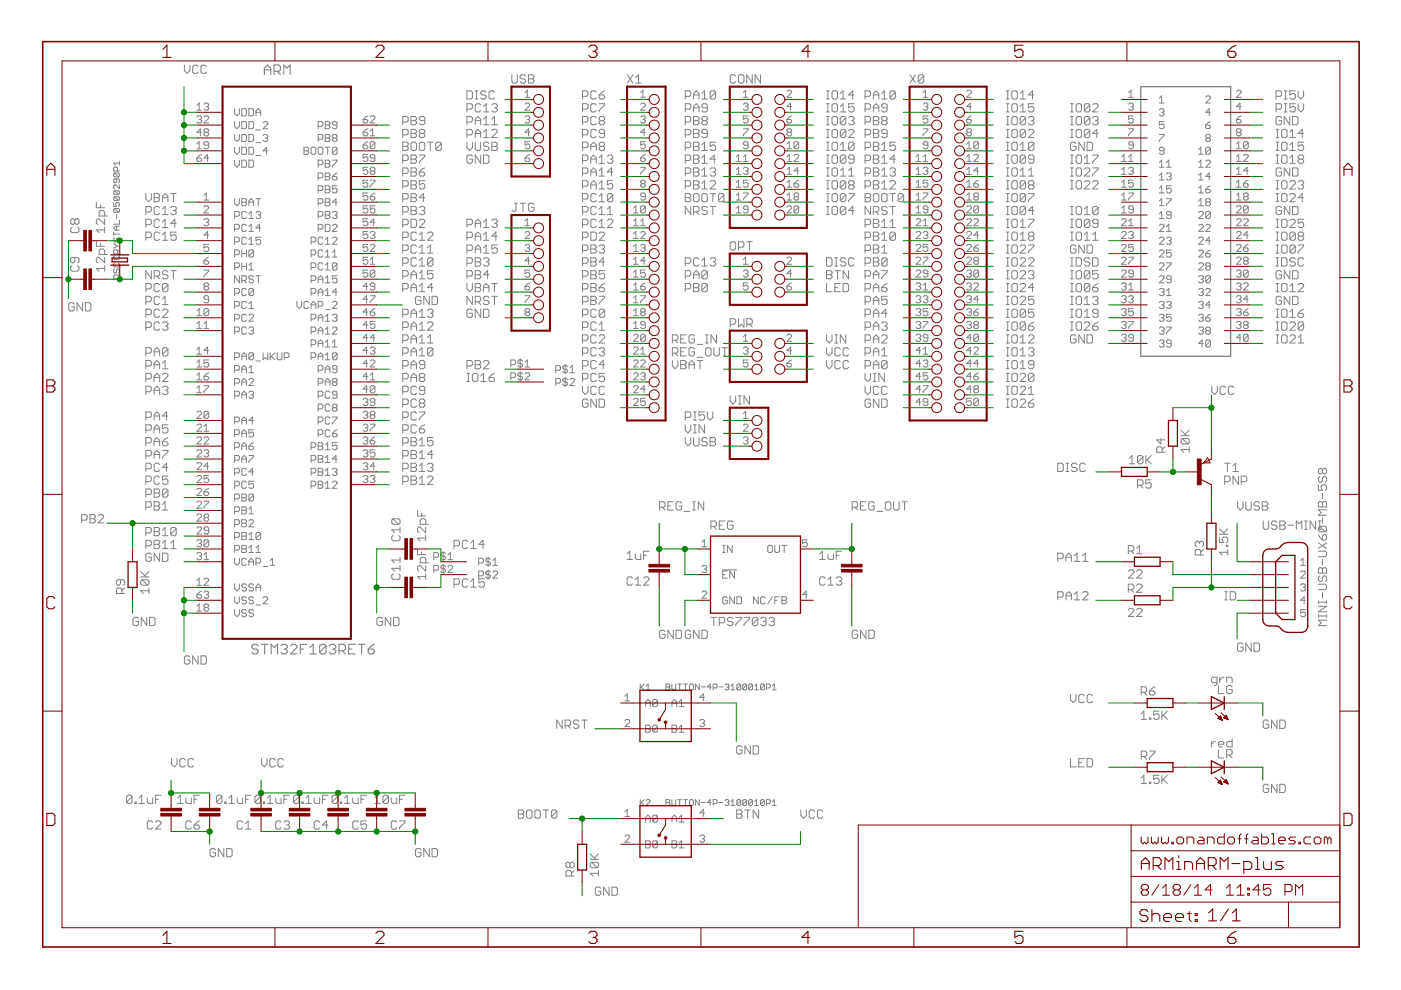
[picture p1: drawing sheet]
<svg xmlns="http://www.w3.org/2000/svg" width="297mm" height="210mm" viewBox="0 0 297 210" stroke-linecap="round" stroke-linejoin="round" font-family="sans-serif">
<path d="M241.9 18.4h19v57.1h-19z" fill="none" stroke="#808080" stroke-width=".28"/>
<g fill="none" stroke="#808080" stroke-width=".21">
<path d="M39.1 13.8v1.2l.6 .6 .6-.6v-1.2M42 14.1l-.3-.3h-.6l-.2 .3v1.2l.2 .3h.6l.3-.3M43.8 14.1l-.3-.3h-.6l-.3 .3v1.2l.3 .3h.6l.3-.3M99 19.3h.9l.3 .3v1.1l-.3 .3h-.9zM100.8 19.3h.5M101 19.3v1.7M103.1 19.6l-.3-.3h-.6l-.3 .3v.2l.3 .3h.6l.3 .3v.3l-.3 .3h-.6l-.3-.3M104.8 19.6l-.3-.3h-.5l-.3 .3v1.1l.3 .3h.5l.3-.3M108.5 15.9v1.4l.3 .3h.6l.3-.3v-1.4M111.3 19.6l.5-.5v1.5M111.4 16.2l-.3-.3h-.5l-.3 .3v.2l.3 .3h.5l.3 .3v.3l-.3 .3h-.5l-.3-.3M112 15.9h.9l.3 .3v.2l-.3 .3 .3 .3v.3l-.3 .3h-.9z"/>
<path d="M112 16.7h.9M126.4 19.6l-.3-.3h-.6l-.2 .3v1.1l.2 .3h.6l.3-.3M128.2 19.3l-.6 .3-.6 .5M133 15.9l1.2 1.7M134.2 15.9l-1.2 1.7M134.8 17.6h1.2M134.8 16.4l.6-.5v1.7M135.8 19.6l.5-.5v1.5M148.8 19.8l.6-.5v1.7M151.7 19.6l-.3-.3h-.6l-.2 .3v1.1M151.7 19.6v1.1l-.3 .3h-.6l-.2-.3M151.7 19.6l-1.1 1.1"/>
<path d="M156 16.2l-.3-.3h-.6l-.3 .3v1.1l.3 .3h.6l.3-.3M156.6 16.2l.3-.3h.5l.3 .3v1.1l-.3 .3h-.5l-.3-.3zM157.6 19.6l.5-.5v1.5M159.5 15.9v1.7l-1.2-1.7v1.7M161.2 15.9v1.7l-1.1-1.7v1.7M166.8 19.4l.3-.3h.5l.2 .3v.2l-1 1h1M175.2 19.3h.6M175.5 19.3v1.7M176.7 19.3h.6l.3 .3v1.1l-.3 .3h-.6l-.3-.3v-1.1zM178.2 19.8l.6-.5v1.7M186.9 19.8l.6-.5v1.7M189.8 19.6v1.1l-.3 .3h-.5l-.3-.3"/>
<path d="M189.8 19.6l-.3-.3h-.5l-.3 .3v1.1M189.8 19.6l-1.1 1.1M192.9 15.9l1.2 1.7M194.1 15.9l-1.2 1.7M195.7 19.6l.5-.5v1.5M195.9 16.2l-.3-.3h-.6l-.3 .3v1.1M195.9 16.2v1.1l-.3 .3h-.6l-.3-.3M195.9 16.2l-1.2 1.1M205 19.4l.2-.3h.5l.3 .3v.2l-1 1h1M213.4 19.3h.6M213.7 19.3v1.7M214.5 19.6l.3-.3h.6l.3 .3v1.1l-.3 .3h-.6l-.3-.3z"/>
<path d="M216.3 19.8l.6-.5v1.7M239.3 19.6l.5-.5v1.5M262.1 19.4l.3-.3h.5l.2 .3v.2l-1 1h1M272.3 19.3h.6M272.6 19.3v1.7M274.6 19.3h-1.1v.8l.8-.3 .3 .3v.6l-.3 .3h-.5l-.3-.3M275.2 19.3v1.1l.6 .6 .6-.6v-1.1M24.3 36.7l-.2 .2v.4l.2 .2h.8M24.3 36.7h.8l.2 .2v.4l-.2 .2M24.3 36.7l.8 .8M24.7 37.9v.6l-.2 .3-.4-.3v-.4l.2-.2h.8l.2 .2v.4l-.2 .3M24.9 36.3v-.7l-.2-.2h-.4l-.2 .2v.7h1.2"/>
<path d="M25.3 39.2v.8l-.8-.8-.4 .2v.4l.2 .2M25.3 34.2v.8M25.3 34.6h-1.2l.4 .4M41.7 23.4h1M41.7 24.8l.3-.2h.5l.2 .2v.3l-.2 .2M41.7 31.5h1M41.7 33.5h.8l.2 .3v.2l-.2 .2h-.5l-.3-.2zM41.7 22.4l.5-.5v1.5M41.7 30.5l.5-.5v1.5M42.2 25.3h.3M42.5 25.3l.2 .3v.2l-.2 .3h-.5l-.3-.3M42.7 28h-1l.8-.7v1.5"/>
<path d="M42.7 32.7l-.5 .3-.5 .5M43.2 22.1l.3-.2h.5l.2 .2v.3l-.2 .2M43.2 24.8l.3-.2h.5l.2 .2v.3l-1 1h1M43.5 28l-.3-.2 .3-.5h.5l.2 .3v.2l-.2 .2M43.5 28l-.3 .3 .3 .5h.5l.2-.2v-.3l-.2-.3M43.5 28h.5M43.7 22.6h.3M44 22.6l.2 .3v.2l-.2 .3h-.5l-.3-.3M44.2 30.8h-.7l-.3-.3 .3-.5h.5l.2 .3v1l-.2 .2h-.5l-.3-.2M44.2 33.5h-1l.8-.8v1.5M49.7 23.1v1l.5 .5 .6-.5v-1M49.7 25.8v1l.5 .5 .6-.5v-1"/>
<path d="M49.7 28.5v1l.5 .5 .6-.5v-1M49.7 31.2v1l.5 .5 .6-.5v-1M49.7 34v.9l.5 .6 .6-.6v-.9M51.3 25.8h.7l.3 .2v1l-.3 .3h-.7zM51.3 34h.7l.3 .2v1l-.3 .3h-.7zM51.3 23.1h.7l.3 .2v1l-.3 .3h-.7zM51.3 28.5h.7l.3 .2v1.1l-.3 .2h-.7zM51.3 31.2h.7l.3 .3v1l-.3 .2h-.7zM52.8 25.8h.7l.3 .2v1l-.3 .3h-.7zM52.8 34h.7l.3 .2v1l-.3 .3h-.7zM52.8 23.1h.7l.3 .2v1l-.3 .3h-.7zM52.8 28.5h.7l.3 .2v1.1l-.3 .2h-.7z"/>
<path d="M52.8 31.2h.7l.3 .3v1l-.3 .2h-.7zM54.3 23.8h1M54.3 24.6v-1l.5-.5 .5 .5v1M54.3 27.5h1M54.3 30.2h1M54.3 33h1M55.8 26l.2-.2h.5l.3 .2v.3l-1 1h1M55.8 28.7l.2-.2h.5l.3 .2v.3l-.3 .3M56.3 29.3h.2M56.5 29.3l.3 .2v.3l-.3 .2h-.5l-.2-.2M56.8 32h-1l.7-.8v1.5M64.5 31.2h.7l.2 .3v.2l-.2 .3 .2 .2v.3l-.2 .2h-.7z"/>
<path d="M64.5 32h.7M66.2 31.2h.5l.3 .3v1l-.3 .2h-.5l-.2-.2v-1zM67.5 37.7h.7l.3-.3v-.5l-.3-.2h-.7v1.5M67.5 26.8h.7l.3-.3v-.5l-.3-.2h-.7v1.5M67.5 29.5h.7l.3-.2v-.6l-.3-.2h-.7v1.5M67.5 31.5l.2-.3h.5l.3 .3v1l-.3 .2h-.5l-.2-.2zM67.5 34.9h.7l.3-.2v-.5l-.3-.2h-.7v1.5M69 36.7h.7l.3 .2v.3l-.3 .2 .3 .3v.2l-.3 .3h-.7zM69 25.8h.7l.3 .2v.3l-.3 .2 .3 .3v.2l-.3 .3h-.7zM69 34h.7l.3 .2v.3l-.3 .2 .3 .2v.3l-.3 .3h-.7zM69 39.4h.7l.3 .2v.3l-.3 .3 .3 .2v.2l-.3 .3h-.7zM69 26.5h.7"/>
<path d="M69 28.5h.7l.3 .2v.3l-.3 .3 .3 .2v.3l-.3 .2h-.7zM69 29.3h.7M69 31.2h1M69 37.4h.7M69 34.7h.7M69.5 31.2v1.5M70.5 34h1v.2l-1 1v.3M70.5 37.4h.7l.3 .5-.3 .3h-.5l-.2-.3zM70.7 29.3l-.2-.3v-.3l.2-.2h.5l.3 .2-.3 .6M70.7 29.3l-.2 .2v.3l.2 .2h.5l.3-.2-.3-.5M70.7 29.3h.5M71.5 26.5h-.8l-.2-.2v-.3l.2-.2h.5l.3 .2v1l-.3 .3h-.5l-.2-.3"/>
<path d="M71.5 39.4h-1v.8l.5-.3h.2l.3 .3v.4l-.3 .3h-.5l-.2-.3M71.5 31.5v1l-.3 .2h-.5l-.2-.2M71.5 31.5l-.3-.3h-.5l-.2 .3v1M71.5 36.7l-1 .7M71.5 31.5l-1 1M77 25.3h.7l.3 .3v.2l-.3 .3h-.5l-.2-.3zM77 28h.7l.3 .3v.3l-.3 .2h-.5l-.2-.2zM77 30.8h.7l.3 .2v.3l-.3 .2h-.5l-.2-.2zM78 32.7h-1v.8l.7-.2 .3 .2v.5l-.3 .2h-.5l-.2-.2M78 35.5h-1v.7l.7-.2 .3 .2v.5l-.3 .3h-.5l-.2-.3M78 38.2h-1v.7l.5-.2h.2l.3 .2v.6l-.3 .2h-.5l-.2-.2M78 30l-1 .8"/>
<path d="M78 27.3l-1 .7M78 24.6l-.5 .2-.5 .5M78.5 24.8l.2-.2h.5l.3 .2v.3l-1 1h1M78.5 28.8h1M78.5 38.2h1v.2l-1 1.1v.2M78.5 27.8l.5-.5v1.5M78.7 36.2l-.2 .3v.2l.2 .3h.5l.3-.3v-.2l-.3-.3M78.7 36.2l-.2-.2v-.3l.2-.2h.5l.3 .2v.3l-.3 .2M78.7 36.2h.5M79.5 30.3v1l-.3 .2h-.5l-.2-.2M79.5 30.3l-.3-.3h-.5l-.2 .3v1M79.5 33.5h-.8l-.2-.2v-.3l.2-.3h.5l.3 .3v1l-.3 .2h-.5l-.2-.2"/>
<path d="M79.5 30.3l-1 1M85.4 30.1h.9l.3 .3v.3l-.3 .3 .3 .3v.3l-.3 .3h-.9zM85.4 31h.9M85.4 36.8h.9l.3-.3v-.6l-.3-.3h-.9v1.7M85.4 25.9h.9l.3-.3v-.6l-.3-.3h-.9v1.8M85.4 34h.9l.3-.3v-.5l-.3-.3h-.9v1.7M85.4 28.6h.9l.3-.3v-.6l-.3-.3h-.9v1.8M85.4 39.5h.9l.3-.3v-.6l-.3-.3h-.9v1.8M87.1 39.2h.9M87.1 32.9h.9l.3 .3v.3l-.3 .2 .3 .3v.3l-.3 .3h-.9zM87.1 35.6h.9l.3 .3v.3l-.3 .3 .3 .3v.2l-.3 .3h-.9zM87.1 38.3h.9l.3 .3v.3l-.3 .3 .3 .3v.3l-.3 .3h-.9z"/>
<path d="M87.1 36.5h.9M87.1 24.7h.9l.3 .3v.3l-.3 .3 .3 .3v.3l-.3 .3h-.9zM87.1 25.6h.9M87.1 33.7h.9M87.1 27.4h.9l.3 .3v.3l-.3 .3 .3 .3v.3l-.3 .3h-.9zM87.1 28.3h.9M87.4 30.1h.6l.3 .3v1.2l-.3 .3h-.6l-.3-.3v-1.2zM88.9 36.5h.9l.3 .3v.2l-.3 .3h-.6l-.3-.3zM88.9 32.9h1.2v.3l-1.2 1.1v.3M89.2 30.1h.6l.3 .3v1.2l-.3 .3h-.6l-.3-.3v-1.2zM89.2 28.3l-.3-.3v-.3l.3-.3h.6l.3 .3v.3l-.3 .3M89.2 28.3h.6"/>
<path d="M89.2 28.3l-.3 .3v.3l.3 .3h.6l.3-.3v-.3l-.3-.3M90.1 38.3h-1.2v.9l.6-.3h.3l.3 .3v.6l-.3 .3h-.6l-.3-.3M90.1 25.6h-.9l-.3-.3v-.3l.3-.3h.6l.3 .3v1.2l-.3 .3h-.6l-.3-.3M90.1 35.6l-.6 .3-.6 .6M90.6 30.1h1.2M91.2 30.1v1.8M93.6 30.4l-.3-.3h-.6l-.3 .3v1.2M93.6 30.4l-1.2 1.2M93.6 30.4v1.2l-.3 .3h-.6l-.3-.3M99 25.9h.9l.3-.3v-.6l-.3-.3h-.9v1.8M99 23.1h.9l.3-.2v-.6l-.3-.3h-.9v1.7M99 28.6h.9l.3-.3v-.6l-.3-.3h-.9v1.8"/>
<path d="M99 30.1v1.2l.6 .6 .6-.6v-1.2M100.2 33.2l-.3-.3h-.6l-.3 .3v1.1l.3 .3h.6l.3-.3v-.6h-.6M100.8 30.1v1.5l.2 .3h.6l.3-.3v-1.5M100.8 29.2v-1.2l.5-.6 .6 .6v1.2M100.8 25.6h1.1M100.8 26.5v-1.2l.5-.6 .6 .6v1.2M100.8 28.3h1.1M100.8 21h.5M101.9 22.3l-.3-.3h-.6l-.2 .3v1.1l.2 .3h.6l.3-.3M101.9 32.9v1.7l-1.1-1.7v1.7M102.5 32.9h.9l.3 .3v1.1l-.3 .3h-.9zM102.5 28l.6-.6v1.8"/>
<path d="M102.5 26.5h1.2M102.5 25.3l.6-.6v1.8M102.5 22.6l.6-.6v1.7M102.5 29.2h1.2M102.5 23.7h1.2M103.7 30.4l-.3-.3h-.6l-.3 .3v.3l.3 .3h.6l.3 .3v.3l-.3 .3h-.6l-.3-.3M104.3 22.3l.2-.3h.6l.3 .3v.3l-.3 .3M104.3 30.1h.8l.3 .3v.3l-.3 .3 .3 .3v.3l-.3 .3h-.8zM104.3 27.7l.2-.3h.6l.3 .3v.3l-1.1 1.2h1.1M104.3 31h.8M104.3 26.5h1.1M104.3 25.3l.5-.6v1.8"/>
<path d="M104.8 22.9h.3M105.1 22.9l.3 .2v.3l-.3 .3h-.6l-.2-.3M111.3 20.6h1M111.3 22.1l.3-.2h.5l.2 .2v.3l-1 1h1M111.3 24.8l.3-.2h.5l.2 .2v.3l-.2 .2M111.3 33.5h.8l.2 .3v.2l-.2 .2h-.5l-.3-.2zM111.8 25.3h.3M112.1 25.3l.2 .3v.2l-.2 .3h-.5l-.3-.3M112.3 28h-1l.8-.7v1.5M112.3 30h-1v.8l.5-.3h.3l.2 .3v.5l-.2 .2h-.5l-.3-.2M112.3 32.7l-.5 .3-.5 .5M123.5 28.6h.9l.3-.3v-.6l-.3-.3h-.9v1.8"/>
<path d="M123.5 36.8h.9l.3-.3v-.6l-.3-.3h-.9v1.7M123.5 34h.9l.3-.3v-.5l-.3-.3h-.9v1.7M123.5 20.4h.9l.3-.3v-.5l-.3-.3h-.9v1.7M123.5 23.1h.9l.3-.2v-.6l-.3-.3h-.9v1.7M123.5 25.9h.9l.3-.3v-.6l-.3-.3h-.9v1.8M123.5 31.3h.9l.3-.3v-.6l-.3-.3h-.9v1.8M123.5 39.5h.9l.3-.3v-.6l-.3-.3h-.9v1.8M125.3 39.2h1.1M125.3 37.3v-1.1l.5-.6 .6 .6v1.1M125.3 31.9v-1.2l.5-.6 .6 .6v1.2M125.3 34.6v-1.1l.5-.6 .6 .6v1.1M125.3 31h1.1"/>
<path d="M125.3 36.5h1.1M125.3 33.7h1.1M126.4 22.3l-.3-.3h-.6l-.2 .3v1.1l.2 .3h.6l.3-.3M126.4 25l-.3-.3h-.6l-.2 .3v1.2l.2 .3h.6l.3-.3M126.4 27.7l-.3-.3h-.6l-.2 .3v1.2l.2 .3h.6l.3-.3M127 34.6h1.2M127 36.2l.6-.6v1.7M127 20.1h.9l.3 .3v.3l-.3 .3h-.6l-.3-.3zM127 22h1.2v.3l-1.2 1.1v.3M127 37.3h1.2M127 33.5l.6-.6v1.7M127 38.9l.6-.6v1.8"/>
<path d="M127.3 25.6l-.3 .3v.3l.3 .3h.6l.3-.3v-.3l-.3-.3M127.3 31l-.3-.3v-.3l.3-.3h.6l.3 .3v.3l-.3 .3M127.3 25.6l-.3-.3v-.3l.3-.3h.6l.3 .3v.3l-.3 .3M127.3 31l-.3 .3v.3l.3 .3h.6l.3-.3v-.3l-.3-.3M127.3 31h.6M127.3 25.6h.6M128.2 28.3h-.9l-.3-.3v-.3l.3-.3h.6l.3 .3v1.2l-.3 .3h-.6l-.3-.3M128.8 33.2l.3-.3h.5l.3 .3v.3l-.3 .2M129.3 33.7h.3M129.6 33.7l.3 .3v.3l-.3 .3h-.5l-.3-.3M129.9 36.5h-1.1l.8-.9v1.7M129.9 38.3h-1.1v.9l.8-.3 .3 .3v.6l-.3 .3h-.5l-.3-.3"/>
<path d="M135.8 33.5h.8l.2 .3v.2l-.2 .2h-.5l-.3-.2zM135.8 35.5h1v.2l-1 1v.3M135.8 20.6h1M135.8 22.1l.3-.2h.5l.2 .2v.3l-1 1h1M135.8 24.8l.3-.2h.5l.2 .2v.3l-.2 .2M136.1 38.9l-.3-.2v-.3l.3-.2h.5l.2 .2v.3l-.2 .2M136.1 38.9l-.3 .3v.3l.3 .2h.5l.2-.2v-.3l-.2-.3M136.1 38.9h.5M136.3 25.3h.3M136.6 25.3l.2 .3v.2l-.2 .3h-.5l-.3-.3M136.8 30h-1v.8l.8-.3 .2 .3v.5l-.2 .2h-.5l-.3-.2M136.8 28h-1l.8-.7v1.5"/>
<path d="M136.8 32.7l-.5 .3-.5 .5M145.3 31.3h.9l.3-.3v-.6l-.3-.3h-.9v1.8M145.3 25.9h.9l.3-.3v-.6l-.3-.3h-.9v1.8M145.3 20.4h.9l.3-.3v-.5l-.3-.3h-.9v1.7M145.3 23.1h.9l.3-.2v-.6l-.3-.3h-.9v1.7M145.3 28.6h.9l.3-.3v-.6l-.3-.3h-.9v1.8M145.3 34h.9l.3-.3v-.5l-.3-.3h-.9v1.7M145.3 36.8h.9l.3-.3v-.6l-.3-.3h-.9v1.7M145.3 39.5h.9l.3-.3v-.6l-.3-.3h-.9v1.8M147 21v-1.2l.6-.5 .6 .5v1.2M147 23.7v-1.1l.6-.6 .6 .6v1.1M147 24.7h.9l.3 .3v.3l-.3 .3 .3 .3v.3l-.3 .3h-.9z"/>
<path d="M147 27.4h.9l.3 .3v.3l-.3 .3 .3 .3v.3l-.3 .3h-.9zM147 30.1h.9l.3 .3v.3l-.3 .3 .3 .3v.3l-.3 .3h-.9zM147 32.9h.9l.3 .3v.3l-.3 .2 .3 .3v.3l-.3 .3h-.9zM147 35.6h.9l.3 .3v.3l-.3 .3 .3 .3v.2l-.3 .3h-.9zM147 38.3h.9l.3 .3v.3l-.3 .3 .3 .3v.3l-.3 .3h-.9zM147 39.2h.9M147 31h.9M147 36.5h.9M147 25.6h.9M147 33.7h.9M147 28.3h.9M147 20.1h1.2"/>
<path d="M147 22.9h1.2M148.8 34.6h1.2M148.8 30.7l.6-.6v1.8M148.8 33.5l.6-.6v1.7M148.8 36.2l.6-.6v1.7M148.8 38.9l.6-.6v1.8M148.8 31.9h1.2M148.8 37.3h1.2M148.8 21h1.2M149.1 25.6l-.3-.3v-.3l.3-.3h.6l.3 .3v.3l-.3 .3M149.1 25.6l-.3 .3v.3l.3 .3h.6l.3-.3v-.3l-.3-.3M149.1 25.6h.6"/>
<path d="M150 22.9h-.9l-.3-.3v-.3l.3-.3h.6l.3 .3v1.1l-.3 .3h-.6l-.3-.3M150 28.3h-.9l-.3-.3v-.3l.3-.3h.6l.3 .3v1.2l-.3 .3h-.6l-.3-.3M150.6 35.9l.2-.3h.6l.3 .3v.3l-.3 .3M150.6 38.6l.2-.3h.6l.3 .3v.3l-1.1 1.2h1.1M151.1 36.5h.3M151.4 36.5l.3 .3v.2l-.3 .3h-.6l-.2-.3M151.7 30.1h-1.1v.9l.8-.3 .3 .3v.6l-.3 .3h-.6l-.2-.3M151.7 33.7h-1.1l.8-.8v1.7M156.1 34.2h1M156.1 37h1M156.1 39.7h1M156.1 33.3l.5-.6v1.5"/>
<path d="M156.1 36l.5-.5v1.5M156.1 38.7l.5-.5v1.5M157.6 20.6h1M157.6 22.1l.3-.2h.4l.3 .2v.3l-.3 .2M157.6 27.3h1v.3l-1 1v.2M157.6 34.2h1M157.6 35.7l.3-.2h.4l.3 .2v.3l-.3 .2M157.6 33.3l.5-.6v1.5M158.1 22.6h.2M158.1 36.2h.2M158.3 22.6l.3 .3v.2l-.3 .3h-.4l-.3-.3M158.3 36.2l.3 .3v.2l-.3 .3h-.4l-.3-.3"/>
<path d="M158.6 24.6h-1v.7l.7-.2 .3 .2v.5l-.3 .3h-.4l-.3-.3M158.6 30.8h-.7l-.3-.3v-.2l.3-.3h.4l.3 .3v1l-.3 .2h-.4l-.3-.2M158.6 38.2h-1v.7l.5-.2h.2l.3 .2v.6l-.3 .2h-.4l-.3-.2M166.8 25.3h.8l.2 .5-.2 .3h-.5l-.3-.3zM166.8 31.5h1M166.8 34.2h1M166.8 37h1M166.8 39.7h1M166.8 30.5l.5-.5v1.5M166.8 33.3l.5-.6v1.5M166.8 36l.5-.5v1.5M166.8 38.7l.5-.5v1.5"/>
<path d="M167.1 28l-.3-.2v-.2l.3-.3h.5l.2 .3v.2l-.2 .2M167.1 28l-.3 .3v.3l.3 .2h.5l.2-.2-.2-.6M167.1 28h.5M167.8 22.6h-1l.8-.7v1.5M167.8 24.6l-1 .7M168.3 33l.3-.3h.5l.2 .3v.3l-1 .9h1M168.3 38.9h.8l.2 .6-.2 .2h-.5l-.3-.2zM169.3 30.3v1l-.2 .2h-.5l-.3-.2M169.3 30.3l-.2-.3h-.5l-.3 .3v1M169.3 36.2h-1l.8-.7v1.5M169.3 30.3l-1 1M169.3 38.2l-1 .7"/>
<path d="M175.2 34.6h.6M175.2 30.1h.6M175.2 31.9h.6M175.2 35.6h.6M175.2 37.3h.6M175.2 24.7h.6M175.2 26.5h.6M175.2 32.9h.6M175.2 27.4h.6M175.2 29.2h.6M175.2 21h.6M175.2 22h.6"/>
<path d="M175.2 23.7h.6M175.2 38.3h.6M175.5 22v1.7M175.5 24.7v1.8M175.5 27.4v1.8M175.5 30.1v1.8M175.5 32.9v1.7M175.5 35.6v1.7M175.5 38.3v1.8M176.4 33.2l.3-.3h.6l.3 .3v1.1l-.3 .3h-.6l-.3-.3zM176.4 38.6l.3-.3h.6l.3 .3v1.2l-.3 .3h-.6l-.3-.3zM176.4 30.4l.3-.3h.6l.3 .3v1.2l-.3 .3h-.6l-.3-.3z"/>
<path d="M176.4 22.3l.3-.3h.6l.3 .3v1.1l-.3 .3h-.6l-.3-.3zM176.4 35.9l.3-.3h.6l.3 .3v1.1l-.3 .3h-.6l-.3-.3zM176.7 24.7h.6l.3 .3v1.2l-.3 .3h-.6l-.3-.3v-1.2zM176.7 27.4h.6l.3 .3v1.2l-.3 .3h-.6l-.3-.3v-1.2zM178.2 30.7l.6-.6v1.8M178.2 22.6l.6-.6v1.7M178.2 36.2l.6-.6v1.7M178.2 31.9h1.1M178.2 37.3h1.1M178.2 21h1.1M178.2 23.7h1.1M179.3 33.2v1.1l-.3 .3h-.5l-.3-.3"/>
<path d="M179.3 38.6v1.2l-.3 .3h-.5l-.3-.3M179.3 27.7l-.3-.3h-.5l-.3 .3v1.2M179.3 25v1.2l-.3 .3h-.5l-.3-.3M179.3 25l-.3-.3h-.5l-.3 .3v1.2M179.3 33.2l-.3-.3h-.5l-.3 .3v1.1M179.3 27.7v1.2l-.3 .3h-.5l-.3-.3M179.3 38.6l-.3-.3h-.5l-.3 .3v1.2M179.3 25l-1.1 1.2M179.3 27.7l-1.1 1.2M179.3 38.6l-1.1 1.2M179.3 33.2l-1.1 1.1M179.9 27.7l.3-.3h.6l.3 .3v.3l-1.2 1.2h1.2"/>
<path d="M179.9 37.3h1.2M179.9 25l.3-.3h.6l.3 .3v.3l-.3 .3M179.9 36.2l.6-.6v1.7M180.2 39.2h.6M180.2 39.2l-.3 .3v.3l.3 .3h.6l.3-.3v-.3l-.3-.3M180.2 39.2l-.3-.3v-.3l.3-.3h.6l.3 .3v.3l-.3 .3M180.5 25.6h.3M180.8 25.6l.3 .3v.3l-.3 .3h-.6l-.3-.3M181.1 33.7h-.9l-.3-.2v-.3l.3-.3h.6l.3 .3v1.1l-.3 .3h-.6l-.3-.3M181.1 22h-1.2v.9l.6-.3h.3l.3 .3v.5l-.3 .3h-.6l-.3-.3M181.1 30.4l-1.2 1.2M181.1 30.4l-.3-.3h-.6l-.3 .3v1.2"/>
<path d="M181.1 30.4v1.2l-.3 .3h-.6l-.3-.3M181.1 20.1h-1.2l.9-.8v1.7M183.4 34h.9l.3-.3v-.5l-.3-.3h-.9v1.7M183.4 28.6h.9l.3-.3v-.6l-.3-.3h-.9v1.8M183.4 20.4h.9l.3-.3v-.5l-.3-.3h-.9v1.7M183.4 23.1h.9l.3-.2v-.6l-.3-.3h-.9v1.7M183.4 25.9h.9l.3-.3v-.6l-.3-.3h-.9v1.8M183.4 31.3h.9l.3-.3v-.6l-.3-.3h-.9v1.8M183.4 36.8h.9l.3-.3v-.6l-.3-.3h-.9v1.7M183.4 39.5h.9l.3-.3v-.6l-.3-.3h-.9v1.8M185.2 38.3h.8l.3 .3v.3l-.3 .3 .3 .3v.3l-.3 .3h-.8zM185.2 39.2h.8"/>
<path d="M185.2 32.9h.8l.3 .3v.3l-.3 .2 .3 .3v.3l-.3 .3h-.8zM185.2 35.6h.8l.3 .3v.3l-.3 .3 .3 .3v.2l-.3 .3h-.8zM185.2 27.4h.8l.3 .3v.3l-.3 .3 .3 .3v.3l-.3 .3h-.8zM185.2 30.1h.8l.3 .3v.3l-.3 .3 .3 .3v.3l-.3 .3h-.8zM185.2 21v-1.2l.5-.5 .6 .5v1.2M185.2 23.7v-1.1l.5-.6 .6 .6v1.1M185.2 24.7h.8l.3 .3v.3l-.3 .3 .3 .3v.3l-.3 .3h-.8zM185.2 31h.8M185.2 36.5h.8M185.2 25.6h.8M185.2 33.7h.8M185.2 28.3h.8"/>
<path d="M185.2 20.1h1.1M185.2 22.9h1.1M186.9 34.6h1.2M186.9 31.9h1.2M186.9 37.3h1.2M186.9 21h1.2M186.9 30.7l.6-.6v1.8M186.9 33.5l.6-.6v1.7M186.9 36.2l.6-.6v1.7M186.9 38.9l.6-.6v1.8M187.2 25.6l-.3 .3v.3l.3 .3h.6l.3-.3v-.3l-.3-.3M187.2 25.6l-.3-.3v-.3l.3-.3h.6l.3 .3v.3l-.3 .3"/>
<path d="M187.2 25.6h.6M188.1 22.9h-.9l-.3-.3v-.3l.3-.3h.6l.3 .3v1.1l-.3 .3h-.6l-.3-.3M188.1 28.3h-.9l-.3-.3v-.3l.3-.3h.6l.3 .3v1.2l-.3 .3h-.6l-.3-.3M188.7 35.9l.3-.3h.5l.3 .3v.3l-.3 .3M188.7 38.6l.3-.3h.5l.3 .3v.3l-1.1 1.2h1.1M189.3 36.5h.2M189.5 36.5l.3 .3v.2l-.3 .3h-.5l-.3-.3M189.8 30.1h-1.1v.9l.8-.3 .3 .3v.6l-.3 .3h-.5l-.3-.3M189.8 33.7h-1.1l.8-.8v1.7M194.2 33.3l.5-.6v1.5M194.2 36l.5-.5v1.5M194.2 38.7l.5-.5v1.5"/>
<path d="M194.2 34.2h1M194.2 37h1M194.2 39.7h1M195.7 33.3l.5-.6v1.5M195.7 20.6h1M195.7 22.1l.3-.2h.5l.2 .2v.3l-.2 .2M195.7 27.3h1v.3l-1 1v.2M195.7 35.7l.3-.2h.5l.2 .2v.3l-.2 .2M195.7 34.2h1M196.2 22.6h.3M196.2 36.2h.3M196.5 22.6l.2 .3v.2l-.2 .3h-.5l-.3-.3"/>
<path d="M196.5 36.2l.2 .3v.2l-.2 .3h-.5l-.3-.3M196.7 24.6h-1v.7l.8-.2 .2 .2v.5l-.2 .3h-.5l-.3-.3M196.7 30.8h-.7l-.3-.3v-.2l.3-.3h.5l.2 .3v1l-.2 .2h-.5l-.3-.2M196.7 38.2h-1v.7l.5-.2h.3l.2 .2v.6l-.2 .2h-.5l-.3-.2M205 25.3h.7l.3 .5-.3 .3h-.5l-.2-.3zM205 31.5h1M205 30.5l.5-.5v1.5M205 33.3l.5-.6v1.5M205 36l.5-.5v1.5M205 38.7l.5-.5v1.5M205 34.2h1M205 37h1"/>
<path d="M205 39.7h1M205.2 28l-.2-.2v-.2l.2-.3h.5l.3 .3v.2l-.3 .2M205.2 28l-.2 .3v.3l.2 .2h.5l.3-.2-.3-.6M205.2 28h.5M206 22.6h-1l.7-.7v1.5M206 24.6l-1 .7M206.5 38.9h.7l.3 .6-.3 .2h-.5l-.2-.2zM206.5 33l.2-.3h.5l.3 .3v.3l-1 .9h1M207.5 30.3v1l-.3 .2h-.5l-.2-.2M207.5 30.3l-.3-.3h-.5l-.2 .3v1M207.5 30.3l-1 1M207.5 36.2h-1l.7-.7v1.5"/>
<path d="M207.5 38.2l-1 .7M213.4 34.6h.6M213.4 30.1h.6M213.4 31.9h.6M213.4 35.6h.6M213.4 37.3h.6M213.4 24.7h.6M213.4 26.5h.6M213.4 32.9h.6M213.4 27.4h.6M213.4 29.2h.6M213.4 21h.6"/>
<path d="M213.4 22h.6M213.4 23.7h.6M213.4 38.3h.6M213.7 22v1.7M213.7 24.7v1.8M213.7 27.4v1.8M213.7 30.1v1.8M213.7 32.9v1.7M213.7 35.6v1.7M213.7 38.3v1.8M214.5 33.2l.3-.3h.6l.3 .3v1.1l-.3 .3h-.6l-.3-.3zM214.5 22.3l.3-.3h.6l.3 .3v1.1l-.3 .3h-.6l-.3-.3z"/>
<path d="M214.5 35.9l.3-.3h.6l.3 .3v1.1l-.3 .3h-.6l-.3-.3zM214.8 30.1h.6l.3 .3v1.2l-.3 .3h-.6l-.3-.3v-1.2zM214.8 24.7h.6l.3 .3v1.2l-.3 .3h-.6l-.3-.3v-1.2zM214.8 27.4h.6l.3 .3v1.2l-.3 .3h-.6l-.3-.3v-1.2zM214.8 38.3h.6l.3 .3v1.2l-.3 .3h-.6l-.3-.3v-1.2zM216.3 30.7l.6-.6v1.8M216.3 31.9h1.1M216.3 37.3h1.1M216.3 21h1.1M216.3 23.7h1.1M216.3 22.6l.6-.6v1.7M216.3 36.2l.6-.6v1.7"/>
<path d="M217.4 33.2v1.1l-.3 .3h-.5l-.3-.3M217.4 38.6v1.2l-.3 .3h-.5l-.3-.3M217.4 25v1.2l-.3 .3h-.5l-.3-.3M217.4 38.6l-1.1 1.2M217.4 25l-.3-.3h-.5l-.3 .3v1.2M217.4 33.2l-.3-.3h-.5l-.3 .3v1.1M217.4 27.7l-.3-.3h-.5l-.3 .3v1.2M217.4 27.7v1.2l-.3 .3h-.5l-.3-.3M217.4 38.6l-.3-.3h-.5l-.3 .3v1.2M217.4 27.7l-1.1 1.2M217.4 25l-1.1 1.2M217.4 33.2l-1.1 1.1"/>
<path d="M218 37.3h1.2M218 25l.3-.3h.6l.3 .3v.3l-.3 .3M218 27.7l.3-.3h.6l.3 .3v.3l-1.2 1.2h1.2M218 36.2l.6-.6v1.7M218.3 39.2h.6M218.3 39.2l-.3-.3v-.3l.3-.3h.6l.3 .3v.3l-.3 .3M218.3 39.2l-.3 .3v.3l.3 .3h.6l.3-.3v-.3l-.3-.3M218.6 25.6h.3M218.9 25.6l.3 .3v.3l-.3 .3h-.6l-.3-.3M219.2 33.7h-.9l-.3-.2v-.3l.3-.3h.6l.3 .3v1.1l-.3 .3h-.6l-.3-.3M219.2 22h-1.2v.9l.6-.3h.3l.3 .3v.5l-.3 .3h-.6l-.3-.3M219.2 20.1h-1.2l.9-.8v1.7"/>
<path d="M219.2 30.4l-.3-.3h-.6l-.3 .3v1.2M219.2 30.4v1.2l-.3 .3h-.6l-.3-.3M219.2 30.4l-1.2 1.2M227 34.6h.6M227 35.6h.6M227 37.3h.6M227 24.7h.6M227 26.5h.6M227 32.9h.6M227 27.4h.6M227 29.2h.6M227 22h.6"/>
<path d="M227 23.7h.6M227 38.3h.6M227.3 22v1.7M227.3 24.7v1.8M227.3 27.4v1.8M227.3 32.9v1.7M227.3 35.6v1.7M227.3 38.3v1.8M228.1 30.4l-.3-.3h-.5l-.3 .3v1.2l.3 .3h.5l.3-.3v-.6h-.5M228.2 22.3l.2-.3h.6l.3 .3v1.1l-.3 .3h-.6l-.2-.3zM228.2 35.9l.2-.3h.6l.3 .3v1.1l-.3 .3h-.6l-.2-.3zM228.4 32.9h.6l.3 .3v1.1l-.3 .3h-.6l-.2-.3v-1.1z"/>
<path d="M228.4 24.7h.6l.3 .3v1.2l-.3 .3h-.6l-.2-.3v-1.2zM228.4 27.4h.6l.3 .3v1.2l-.3 .3h-.6l-.2-.3v-1.2zM228.4 38.3h.6l.3 .3v1.2l-.3 .3h-.6l-.2-.3v-1.2zM229.9 34.6h1.2M229.9 33.5l.6-.6v1.7M229.9 30.1v1.8l-1.2-1.8v1.8M229.9 35.9l.3-.3h.6l.3 .3v.3l-1.2 1.1h1.2M229.9 38.6l.3-.3h.6l.3 .3v.3l-1.2 1.2h1.2M230.5 30.1h.9l.2 .3v1.2l-.2 .3h-.9zM231.1 27.7v1.2l-.3 .3h-.6l-.3-.3M231.1 27.7l-.3-.3h-.6l-.3 .3v1.2M231.1 22.3l-1.2 1.1"/>
<path d="M231.1 25l-1.2 1.2M231.1 22.3l-.3-.3h-.6l-.3 .3v1.1M231.1 25l-.3-.3h-.6l-.3 .3v1.2M231.1 25v1.2l-.3 .3h-.6l-.3-.3M231.1 22.3v1.1l-.3 .3h-.6l-.3-.3M231.1 27.7l-1.2 1.2M231.6 32.9h1.2v.3l-1.2 1.1v.3M231.6 35.6h1.2v.3l-1.2 1.1v.3M231.6 25l.3-.3h.6l.3 .3v.3l-.3 .3M231.6 22.3l.3-.3h.6l.3 .3v.3l-1.2 1.1h1.2M231.6 38.6l.3-.3h.6l.3 .3v.3l-1.2 1.2h1.2M232.2 25.6h.3"/>
<path d="M232.5 25.6l.3 .3v.3l-.3 .3h-.6l-.3-.3M232.8 28.3h-1.2l.9-.9v1.8M237.8 34.2h1M237.8 37h1M237.8 39.7h1M237.8 33.3l.5-.6v1.5M237.8 36l.5-.5v1.5M237.8 38.7l.5-.5v1.5M239.3 20.6h1M239.3 22.1l.2-.2h.5l.3 .2v.3l-.3 .2M239.3 27.3h1v.3l-1 1v.2M239.3 34.2h1"/>
<path d="M239.3 35.7l.2-.2h.5l.3 .2v.3l-.3 .2M239.3 33.3l.5-.6v1.5M239.8 22.6h.2M239.8 36.2h.2M240 22.6l.3 .3v.2l-.3 .3h-.5l-.2-.3M240 36.2l.3 .3v.2l-.3 .3h-.5l-.2-.3M240.3 24.6h-1v.7l.7-.2 .3 .2v.5l-.3 .3h-.5l-.2-.3M240.3 30.8h-.8l-.2-.3v-.2l.2-.3h.5l.3 .3v1l-.3 .2h-.5l-.2-.2M240.3 38.2h-1v.7l.5-.2h.2l.3 .2v.6l-.3 .2h-.5l-.2-.2M245.8 20.8l.5-.5v1.5M245.8 34.5l.5-.5v1.5M245.8 37.2l.5-.5v1.5"/>
<path d="M245.8 39.9l.5-.5v1.5M245.8 35.5h1M245.8 21.8h1M245.8 23.3l.3-.2h.4l.3 .2v.3l-.3 .2M245.8 28.5h1v.2l-1 1.1v.2M245.8 38.2h1M246.3 23.8h.2M246.5 23.8l.3 .3v.2l-.3 .3h-.4l-.3-.3M246.8 25.8h-1v.7l.7-.2 .3 .2v.5l-.3 .3h-.4l-.3-.3M246.8 32h-.7l-.3-.3v-.2l.3-.3h.4l.3 .3v1l-.3 .2h-.4l-.3-.2M247.3 36.9l.3-.2h.5l.2 .2v.3l-.2 .2M247.3 35.5h1"/>
<path d="M247.3 34.5l.5-.5v1.5M247.8 37.4h.3M248.1 37.4l.2 .3v.2l-.2 .3h-.5l-.3-.3M248.3 39.4h-1v.8l.5-.3h.3l.2 .3v.4l-.2 .3h-.5l-.3-.3M254.1 35.5h1M254.1 32.7h1M254.1 31.7l.5-.5v1.5M254.1 34.5l.5-.5v1.5M254.1 37.2l.5-.5v1.5M254.1 39.9l.5-.5v1.5M254.1 38.2h1M255.6 26.5h.8l.2 .3v.2l-.2 .3h-.5l-.3-.3z"/>
<path d="M255.6 34.2l.3-.2h.5l.2 .2v.3l-1 1h1M255.6 20.6l.3-.3h.5l.2 .3v.2l-1 1h1M255.9 29.3l-.3-.3v-.3l.3-.2h.5l.2 .2v.3l-.2 .3M255.9 29.3l-.3 .2v.3l.3 .2h.5l.2-.2v-.3l-.2-.2M255.9 29.3h.5M256.6 31.5v1l-.2 .2h-.5l-.3-.2M256.6 23.8h-1l.8-.7v1.5M256.6 37.4h-1l.8-.7v1.5M256.6 25.8l-1 .7M256.6 31.5l-.2-.3h-.5l-.3 .3v1M256.6 31.5l-1 1M256.6 39.4l-1 .8"/>
<path d="M262.1 25.3h.8l.2 .3v.2l-.2 .3h-.5l-.3-.3zM262.1 31.5h1M262.1 34.2h1M262.1 37h1M262.1 39.7h1M262.1 30.5l.5-.5v1.5M262.1 33.3l.5-.6v1.5M262.1 36l.5-.5v1.5M262.1 38.7l.5-.5v1.5M262.4 28l-.3-.2v-.2l.3-.3h.5l.2 .3v.2l-.2 .2M262.4 28l-.3 .3v.3l.3 .2h.5l.2-.2v-.3l-.2-.3M262.4 28h.5"/>
<path d="M263.1 22.6h-1l.8-.7v1.5M263.1 24.6l-.5 .2-.5 .5M263.7 33l.2-.3h.5l.2 .3v.3l-.9 .9h.9M263.7 38.9h.7l.2 .3v.3l-.2 .2h-.5l-.2-.2zM264.6 30.3v1l-.2 .2h-.5l-.2-.2M264.6 30.3l-.2-.3h-.5l-.2 .3v1M264.6 36.2h-.9l.7-.7v1.5M264.6 30.3l-.9 1M264.6 38.2l-.5 .2-.4 .5M270.6 34.6h.5M270.6 20.4h.8l.3-.3v-.5l-.3-.3h-.8v1.7M270.6 30.1h.5"/>
<path d="M270.6 31.9h.5M270.6 23.1h.8l.3-.2v-.6l-.3-.3h-.8v1.7M270.6 32.9h.5M270.6 27.4h.5M270.6 29.2h.5M270.6 38.3h.5M270.8 27.4v1.8M270.8 30.1v1.8M270.8 32.9v1.7M270.8 38.3v1.8M271.7 35.9l-.3-.3h-.6l-.2 .3v1.1l.2 .3h.6l.3-.3v-.5h-.6M271.7 33.2l.3-.3h.6l.3 .3v1.1l-.3 .3h-.6l-.3-.3z"/>
<path d="M271.7 25l-.3-.3h-.6l-.2 .3v1.2l.2 .3h.6l.3-.3v-.6h-.6M271.7 30.4l.3-.3h.6l.3 .3v1.2l-.3 .3h-.6l-.3-.3zM272 27.4h.6l.3 .3v1.2l-.3 .3h-.6l-.3-.3v-1.2zM272 38.3h.6l.3 .3v1.2l-.3 .3h-.6l-.3-.3v-1.2zM272.3 21h.6M272.3 22h.6M272.3 23.7h.6M272.6 22v1.7M273.5 24.7v1.8l-1.2-1.8v1.8M273.5 35.6v1.7l-1.2-1.7v1.7M273.5 28l.5-.6v1.8M273.5 34.6h1.1"/>
<path d="M273.5 31.9h1.1M273.5 30.7l.5-.6v1.8M273.5 33.5l.5-.6v1.7M273.5 29.2h1.1M273.5 38.6l.3-.3h.5l.3 .3v.3l-1.1 1.2h1.1M274 35.6h.9l.3 .3v1.1l-.3 .3h-.9zM274 24.7h.9l.3 .3v1.2l-.3 .3h-.9zM274.6 22h-1.1v.9l.5-.3h.3l.3 .3v.5l-.3 .3h-.5l-.3-.3M275.2 38.6l.3-.3h.6l.3 .3v.3l-.3 .3M275.2 22v1.1l.6 .6 .6-.6v-1.1M275.5 33.7l-.3 .3v.3l.3 .3h.6l.3-.3v-.3l-.3-.3M275.5 33.7l-.3-.2v-.3l.3-.3h.6l.3 .3v.3l-.3 .2"/>
<path d="M275.5 33.7h.6M275.8 39.2h.3M276.1 39.2l.3 .3v.3l-.3 .3h-.6l-.3-.3M276.4 28.3h-1.2l.9-.9v1.8M276.4 30.1h-1.2v.9l.9-.3 .3 .3v.6l-.3 .3h-.6l-.3-.3M15.3 48.2l-.3 .3v.5l.3 .3h1.1l.3-.3v-.5l-.3-.3M15.3 56.3l-.3 .3v.6l.3 .3h1.1l.3-.3v-.6l-.3-.3M15.9 46.7l-.3-.3h-.3l-.3 .3v.6l.3 .3h.3l.3-.3M15.9 46.7l.3-.3h.2l.3 .3v.6l-.3 .3h-.2l-.3-.3M15.9 54.6v.8l-.3 .3h-.3l-.3-.3v-.5l.3-.3h1.1l.3 .3v.5l-.3 .3M15.9 46.7v.6M20.4 42.9v1.1h1.8"/>
<path d="M20.4 51.1v1.1h1.8M21.3 43.5v.5M21.3 51.6v.6M22.2 46.4v1.2l-1.2-1.2h-.3l-.3 .3v.6l.3 .3M22.2 48.7h-1.8l.6 .6M22.2 45.8v-.9l-.3-.3h-.6l-.3 .3v.9h1.8M22.2 48.2v1.1M22.2 54v-.9l-.3-.3h-.6l-.3 .3v.9h1.8M22.2 54.6v1.1l-1.2-1.1h-.3l-.3 .3v.5l.3 .3M22.2 56.3v1.2M22.2 56.9h-1.8l.6 .6M24.1 42.9v.9h.6l-.2-.4 .2-.5h.4l.2 .3v.4l-.2 .2"/>
<path d="M24.1 49.2v.8M24.1 51.7l.6 .4M24.1 49.6h1.2M24.3 54.2l-.2 .2v.4l.2 .3h.8l.2-.3v-.4l-.2-.2M24.3 40.4l-.2 .3v.4l.2 .2h.8M24.3 41.7l-.2 .2v.4l.2 .2h.8M24.3 44.2l-.2 .2v.4l.2 .2h.8M24.3 50.5l-.2 .2v.4l.2 .2 .4-.2v-.4l.2-.2 .4 .2v.4l-.2 .2M24.3 55.8l-.2 .2v.4l.2 .2h.8l.2-.2v-.4l-.2-.2M24.3 57.1l-.2 .2v.4l.2 .2 .4-.2v-.4l.2-.2 .4 .2v.4l-.2 .2M24.3 58.3h.8l.2 .2v.4l-.2 .2h-.8l-.2-.2v-.4zM24.3 40.4h.8l.2 .3v.4l-.2 .2"/>
<path d="M24.3 41.7h.8l.2 .2v.4l-.2 .2M24.3 44.2h.8l.2 .2v.4l-.2 .2M24.3 44.2l.8 .8M24.3 41.7l.8 .8M24.3 40.4l.8 .9M24.7 52.1l-.4 .5h-.2M24.7 52.1h.6M24.7 45.5v.8M24.7 48v.8M24.9 53.8v-.6l-.2-.2h-.4l-.2 .2v.6h1.2M25.3 46.7v.8h-1.2M25.3 53l-.4 .4"/>
<path d="M25.3 48h-.8l-.4 .4 .4 .4h.8M30.9 47.6h.9l.3-.2v-.6l-.3-.3h-.9v1.7M30.9 44.9h.9l.3-.3v-.6l-.3-.2h-.9v1.7M30.9 50.4h.9l.3-.3v-.6l-.3-.3h-.9v1.7M30.9 41v1.2l.6 .6 .6-.6v-1.2M32.1 57.4v1.7l-1.2-1.7v1.7M32.7 41h.8l.3 .3v.3l-.3 .3 .3 .3v.3l-.3 .3h-.8zM32.7 58.5h.8l.3-.2v-.6l-.3-.3h-.8v1.7M32.7 41.9h.8M33.3 58.5l.5 .6M33.8 44l-.3-.2h-.5l-.3 .2v1.2l.3 .3h.5l.3-.3M33.8 49.5l-.3-.3h-.5l-.3 .3v1.2l.3 .2h.5l.3-.2"/>
<path d="M33.8 46.8l-.3-.3h-.5l-.3 .3v1.1l.3 .3h.5l.3-.3M34.4 45.5h1.2M34.4 42.8v-1.2l.6-.6 .6 .6v1.2M34.4 44.3l.6-.5v1.7M34.4 47.1l.6-.6v1.7M34.4 49.8l.6-.6v1.7M34.4 48.2h1.2M34.4 50.9h1.2M34.4 41.9h1.2M35.6 57.7l-.3-.3h-.6l-.3 .3v.3l.3 .3h.6l.3 .2v.3l-.3 .3h-.6l-.3-.3M36.2 44l.3-.2h.6l.3 .2v.3l-.3 .3M36.2 57.4h1.2"/>
<path d="M36.2 41h1.2M36.8 44.6h.3M36.8 41v1.8M36.8 57.4v1.7M37.1 44.6l.3 .3v.3l-.3 .3h-.6l-.3-.3M37.4 49.2h-1.2v.9l.6-.3h.3l.3 .3v.6l-.3 .2h-.6l-.3-.2M37.4 47.4h-1.2l.9-.9v1.7M43.2 46.6l.3-.2h.5l.2 .2v.3l-.2 .2M43.2 42.4h1M43.2 43.9l.3-.3h.5l.2 .3v.2l-1 1h1M43.2 55.3h.8l.2 .2v.3l-.2 .2h-.5l-.3-.2zM43.2 57.3h1v.2l-1 1v.3"/>
<path d="M43.2 41.4l.5-.5v1.5M43.7 47.1h.3M44 47.1l.2 .3v.2l-.2 .3h-.5l-.3-.3M44.2 49.8h-1l.8-.7v1.5M44.2 51.8h-1v.8l.8-.3 .2 .3v.5l-.2 .2h-.5l-.3-.2M44.2 54.5l-.5 .3-.5 .5M49.7 54h.8l.3-.2v-.5l-.3-.3h-.8v1.5M49.7 51.3h.8l.3-.3v-.5l-.3-.2h-.8v1.5M49.7 48.6h.8l.3-.3v-.5l-.3-.2h-.8v1.5M49.7 45.8h.8l.3-.2v-.5l-.3-.3h-.8v1.5M49.7 56.7h.8l.3-.2v-.5l-.3-.3h-.8v1.5M49.7 42.1v1l.5 .5 .6-.5v-1"/>
<path d="M50.8 58.5v1.5l-1.1-1.5v1.5M51.3 42.1h.7l.3 .3v.2l-.3 .3 .3 .2v.3l-.3 .2h-.7zM51.3 42.9h.7M51.3 53.8h1M51.3 56.5h1M51.3 59.5h.7l.3-.3v-.5l-.3-.2h-.7v1.5M51.3 53v1.5M51.3 55.7v1.5M51.8 59.5l.5 .5M52.3 47.8l-.3-.2h-.5l-.2 .2v1l.2 .3h.5l.3-.3M52.3 45.1l-.3-.3h-.5l-.2 .3v1l.2 .2h.5l.3-.2M52.3 50.5l-.3-.2h-.5l-.2 .2v1l.2 .3h.5l.3-.3"/>
<path d="M52.3 53v1.5M52.3 55.7v1.5M52.8 49.1h1M52.8 57.2h1M52.8 42.9h1M52.8 46.3h1M52.8 51.8h1M52.8 43.6v-1l.5-.5 .5 .5v1M52.8 45.3l.5-.5v1.5M52.8 48.1l.5-.5v1.5M52.8 50.8l.5-.5v1.5M52.8 56.2l.5-.5v1.5"/>
<path d="M53.8 53.3l-.3-.3h-.5l-.2 .3v1M53.8 53.3v1l-.3 .2h-.5l-.2-.2M53.8 58.7l-.3-.2h-.5l-.2 .2 .2 .5h.5l.3 .3v.2l-.3 .3h-.5l-.2-.3M53.8 53.3l-1 1M54.3 42.1h1M54.3 45.1l.2-.3h.5l.3 .3v.2l-.3 .3M54.3 58.5h1M54.8 45.6h.2M54.8 42.1v1.5M54.8 58.5v1.5M55 45.6l.3 .2v.3l-.3 .2h-.5l-.2-.2M55.3 50.3h-1v.7l.7-.2 .3 .2v.5l-.3 .3h-.5l-.2-.3"/>
<path d="M55.3 48.3h-1l.7-.7v1.5M66 54h.7l.3-.2v-.5l-.3-.3h-.7v1.5M66 51.3h.7l.3-.3v-.5l-.3-.2h-.7v1.5M66 56.7h.7l.3-.2v-.5l-.3-.3h-.7v1.5M66 59.5h.7l.3-.3v-.5l-.3-.2h-.7v1.5M67.5 48.6h.7l.3-.3v-.5l-.3-.2h-.7v1.5M67.5 40.4h.7l.3-.2v-.6l-.3-.2h-.7v1.5M67.5 43.1h.7l.3-.2v-.5l-.3-.3h-.7v1.5M67.5 45.8h.7l.3-.2v-.5l-.3-.3h-.7v1.5M67.5 59.2h1M67.5 60v-1.1l.5-.4 .5 .4v1.1M68.5 53.3l-.3-.3h-.5l-.2 .3v1l.2 .2h.5l.3-.2"/>
<path d="M68.5 56l-.3-.3h-.5l-.2 .3v1l.2 .2h.5l.3-.2M68.5 50.5l-.3-.2h-.5l-.2 .2v1l.2 .3h.5l.3-.3M69 47.6h.7l.3 .2v1l-.3 .3h-.7zM69 42.1h.7l.3 .3v.2l-.3 .3 .3 .2v.3l-.3 .2h-.7zM69 57.2h1M69 40.2h.7M69 42.9h.7M69 44.8h.7l.3 .3v.2l-.3 .3 .3 .2v.3l-.3 .2h-.7zM69 45.6h.7M69 51.8h1M69 54.5h1M69 60h1"/>
<path d="M69 50.8l.5-.5v1.5M69 53.5l.5-.5v1.5M69 56.2l.5-.5v1.5M69 58.9l.5-.4v1.5M70.5 47.8l.2-.2h.5l.3 .2v.3l-1 1h1M70.5 45.1l.2-.3h.5l.3 .3-.3 .5M70.5 50.5l.2-.2h.5l.3 .2v.3l-1 1h1M70.5 54.5h1M70.5 53.5l.5-.5v1.5M71 45.6h.2M71.2 45.6l.3 .2v.3l-.3 .2h-.5l-.2-.2M71.5 56v1l-.3 .2h-.5l-.2-.2"/>
<path d="M71.5 42.9h-1l.7-.8v1.5M71.5 56l-.3-.3h-.5l-.2 .3v1M71.5 58.5h-1v.7l.7-.3 .3 .3v.5l-.3 .3h-.5l-.2-.3M71.5 56l-1 1M78 49.1h-1v.7l.5-.2h.2l.3 .2v.5l-.3 .3h-.5l-.2-.3M78 46.4h-1v.7l.5-.2h.2l.3 .2v.5l-.3 .3h-.5l-.2-.3M78 54.5h-1v.8l.7-.3 .3 .3v.5l-.3 .2h-.5l-.2-.2M78 40.9h-1v.8l.7-.3 .3 .3v.5l-.3 .2h-.5l-.2-.2M78 43.6h-1v.8l.5-.3h.2l.3 .3v.5l-.3 .2h-.5l-.2-.2M78 51.8h-1v.8l.5-.3h.2l.3 .3v.5l-.3 .2h-.5l-.2-.2M78 57.3h-1v.7l.5-.2 .5 .2v.5l-.3 .3h-.5l-.2-.3M78.5 49.3l.2-.2h.5l.3 .2v.3l-.3 .2"/>
<path d="M78.5 41.7h.7l.3 .2v.3l-.3 .2h-.5l-.2-.2zM78.5 52.1l.2-.3h.5l.3 .3v.2l-1 1h1M78.5 56h1M78.5 55l.5-.5v1.5M79 49.8h.2M79.2 49.8l.3 .3v.2l-.3 .3h-.5l-.2-.3M79.5 43.6h-1v.8l.5-.3h.2l.3 .3v.5l-.3 .2h-.5l-.2-.2M79.5 57.5v1l-.3 .3h-.5l-.2-.3M79.5 57.5l-.3-.2h-.5l-.2 .2v1M79.5 47.1h-1l.7-.7v1.5M79.5 57.5l-1 1M79.5 40.9l-1 .8"/>
<path d="M85.4 44.9h.9l.3-.3v-.6l-.3-.2h-.9v1.7M85.4 55.8h.9l.3-.3v-.6l-.3-.2h-.9v1.7M85.4 53.1h.9l.3-.3v-.6l-.3-.3h-.9v1.8M85.4 58.5h.9l.3-.2v-.6l-.3-.3h-.9v1.7M85.4 42.2h.9l.3-.3v-.6l-.3-.3h-.9v1.8M85.4 47.6h.9l.3-.2v-.6l-.3-.3h-.9v1.7M85.4 50.4h.9l.3-.3v-.6l-.3-.3h-.9v1.7M87.1 43.8h.9l.3 .2v.3l-.3 .3 .3 .3v.3l-.3 .3h-.9zM87.1 44.6h.9M87.1 41h.9l.3 .3v.3l-.3 .3 .3 .3v.3l-.3 .3h-.9zM87.1 58.3h1.2M87.1 46.5h.9l.3 .3v1.1l-.3 .3h-.9z"/>
<path d="M87.1 59.1v-1.1l.6-.6 .6 .6v1.1M87.1 41.9h.9M88.3 52.2l-.3-.3h-.6l-.3 .3v1.2l.3 .3h.6l.3-.3M88.3 49.5l-.3-.3h-.6l-.3 .3v1.2l.3 .2h.6l.3-.2M88.3 54.9l-.3-.2h-.6l-.3 .2v1.2l.3 .3h.6l.3-.3M88.9 44l.3-.2h.6l.3 .2v.3l-.3 .3M88.9 53.7h1.2M88.9 59.1h1.2M88.9 49.8l.6-.6v1.7M88.9 52.5l.6-.6v1.8M88.9 55.2l.6-.5v1.7M88.9 58l.6-.6v1.7"/>
<path d="M88.9 56.4h1.2M88.9 46.8l.3-.3h.6l.3 .3v.3l-1.2 1.1h1.2M88.9 50.9h1.2M89.5 44.6h.3M89.8 44.6l.3 .3v.3l-.3 .3h-.6l-.3-.3M90.1 41.9h-1.2l.9-.9v1.8M90.6 49.5l.3-.3h.6l.3 .3v.3l-1.2 1.1h1.2M90.6 53.7h1.2M90.6 52.5l.6-.6v1.8M91.8 54.9l-1.2 1.2M91.8 57.4h-1.2v.9l.6-.3h.3l.3 .3v.5l-.3 .3h-.6l-.3-.3M91.8 54.9v1.2l-.3 .3h-.6l-.3-.3"/>
<path d="M91.8 54.9l-.3-.2h-.6l-.3 .2v1.2M99 53.1h.9l.3-.3v-.6l-.3-.3h-.9v1.8M99 58.5h.9l.3-.2v-.6l-.3-.3h-.9v1.7M99 50.4h.9l.3-.3v-.6l-.3-.3h-.9v1.7M99 47.6h.9l.3-.2v-.6l-.3-.3h-.9v1.7M99 55.8h.9l.3-.3v-.6l-.3-.2h-.9v1.7M100.8 52.8h1.1M100.8 54.7h.8l.3 .2v.3l-.3 .3 .3 .3v.3l-.3 .3h-.8zM100.8 57.4h.8l.3 .3v.3l-.3 .3 .3 .2v.3l-.3 .3h-.8zM100.8 58.3h.8M100.8 48.2v-1.1l.5-.6 .6 .6v1.1M100.8 50.9v-1.1l.5-.6 .6 .6v1.1"/>
<path d="M100.8 53.7v-1.2l.5-.6 .6 .6v1.2M100.8 55.5h.8M100.8 50.1h1.1M100.8 47.4h1.1M102.5 54.9l.3-.2h.6l.3 .2v.3l-.3 .3M102.5 49.8l.6-.6v1.7M102.5 53.7h1.2M102.5 47.1l.6-.6v1.7M102.5 52.5l.6-.6v1.8M102.5 48.2h1.2M102.5 50.9h1.2M103.1 55.5h.3"/>
<path d="M103.4 55.5l.3 .3v.3l-.3 .3h-.6l-.3-.3M103.7 58.3h-1.2l.9-.9v1.7M104.3 46.8l.2-.3h.6l.3 .3v.3l-.3 .3M104.8 47.4h.3M105.1 47.4l.3 .2v.3l-.3 .3h-.6l-.2-.3M105.4 50.1h-1.1l.8-.9v1.7M105.4 51.9h-1.1v.9l.5-.3h.3l.3 .3v.6l-.3 .3h-.6l-.2-.3M109.1 43.1h.6M109.4 43.1v1.4l-.3 .3h-.3l-.3-.3M110.3 43.1h1.1M110.9 43.1v1.7M111.3 47.9h1"/>
<path d="M111.3 49.3l.3-.2h.5l.2 .2v.3l-1 1h1M111.3 52.1l.3-.3h.5l.2 .3v.2l-.2 .3M111.3 46.9l.5-.5v1.5M111.8 52.6h.3M112.1 52.6l.2 .2v.3l-.2 .2h-.5l-.3-.2M112.3 55.3h-1l.8-.8v1.5M112.3 57.3h-1v.7l.5-.2 .5 .2v.5l-.2 .3h-.5l-.3-.3M112.3 60l-1 .7M113.2 43.4l-.3-.3h-.6l-.3 .3v1.1l.3 .3h.6l.3-.3v-.5h-.6M123.5 44.9h.9l.3-.3v-.6l-.3-.2h-.9v1.7M123.5 42.2h.9l.3-.3v-.6l-.3-.3h-.9v1.8M123.5 47.6h.9l.3-.2v-.6l-.3-.3h-.9v1.7"/>
<path d="M123.5 50.4h.9l.3-.3v-.6l-.3-.3h-.9v1.7M123.5 53.1h.9l.3-.3v-.6l-.3-.3h-.9v1.8M123.5 55.8h.9l.3-.3v-.6l-.3-.2h-.9v1.7M123.5 58.5h.9l.3-.2v-.6l-.3-.3h-.9v1.7M125.3 52.8h.8M125.3 40.1v-1.2l.5-.6 .6 .6v1.2M125.3 49.2h.8l.3 .3v1.2l-.3 .2h-.8zM125.3 51.9h.8l.3 .3v.3l-.3 .3 .3 .3v.3l-.3 .3h-.8zM125.3 54.7h.8l.3 .2v.3l-.3 .3 .3 .3v.3l-.3 .3h-.8zM125.3 57.4h.8l.3 .3v.3l-.3 .3 .3 .2v.3l-.3 .3h-.8zM125.3 58.3h.8M125.3 55.5h.8"/>
<path d="M126.4 44l-.3-.2h-.6l-.2 .2v1.2l.2 .3h.6l.3-.3M126.4 46.8l-.3-.3h-.6l-.2 .3v1.1l.2 .3h.6l.3-.3M126.4 41.3l-.3-.3h-.6l-.2 .3v1.2l.2 .3h.6l.3-.3M127 52.2l.3-.3h.6l.3 .3v.3l-.3 .3M127 45.5h1.2M127 49.5l.3-.3h.6l.3 .3v.3l-1.2 1.1h1.2M127 48.2h1.2M127 40.1h1.2M127 42.8h1.2M127 47.1l.6-.6v1.7M127 41.6l.6-.6v1.8M127 44.3l.6-.5v1.7"/>
<path d="M127.6 52.8h.3M127.9 52.8l.3 .3v.3l-.3 .3h-.6l-.3-.3M128.2 57.4h-1.2v.9l.6-.3h.3l.3 .3v.5l-.3 .3h-.6l-.3-.3M128.2 55.5h-1.2l.9-.8v1.7M128.8 45.5h1.1M128.8 46.8l.3-.3h.5l.3 .3v.3l-1.1 1.1h1.1M128.8 44.3l.5-.5v1.7M129.9 41.3v1.2l-.3 .3h-.5l-.3-.3M129.9 41.3l-.3-.3h-.5l-.3 .3v1.2M129.9 41.3l-1.1 1.2M134.3 45.1h1M134.3 47.9h1"/>
<path d="M134.3 50.6h1M134.3 53.3h1M134.3 56h1M134.3 58.8h1M134.3 44.1l.5-.5v1.5M134.3 46.9l.5-.5v1.5M134.3 49.6l.5-.5v1.5M134.3 52.3l.5-.5v1.5M134.3 55l.5-.5v1.5M134.3 57.8l.5-.5v1.5M135.8 47.9h1M135.8 49.3l.3-.2h.5l.2 .2v.3l-1 1h1"/>
<path d="M135.8 52.1l.3-.3h.5l.2 .3v.2l-.2 .3M135.8 46.9l.5-.5v1.5M136.3 52.6h.3M136.6 52.6l.2 .2v.3l-.2 .2h-.5l-.3-.2M136.8 41.7h-.7l-.3-.3 .3-.5h.5l.2 .3v1l-.2 .2h-.5l-.3-.2M136.8 43.9l-.2-.3h-.5l-.3 .3v1M136.8 57.3h-1v.7l.5-.2 .5 .2v.5l-.2 .3h-.5l-.3-.3M136.8 43.9v1l-.2 .2h-.5l-.3-.2M136.8 55.3h-1l.8-.8v1.5M136.8 43.9l-1 1M136.8 60l-1 .7M145.3 41h.9l.3 .3v.3l-.3 .3 .3 .3v.3l-.3 .3h-.9z"/>
<path d="M145.3 55.8h.9l.3-.3v-.6l-.3-.2h-.9v1.7M145.3 58.5h.9l.3-.2v-.6l-.3-.3h-.9v1.7M145.3 41.9h.9M146.5 43.8v1.7l-1.2-1.7v1.7M147 44.9h.9l.3-.3v-.6l-.3-.2h-.9v1.7M147 59.1v-1.1l.6-.6 .6 .6v1.1M147 58.3h1.2M147.3 41h.6l.3 .3v1.2l-.3 .3h-.6l-.3-.3v-1.2zM147.6 44.9l.6 .6M148.2 54.9l-.3-.2h-.6l-.3 .2v1.2l.3 .3h.6l.3-.3M148.8 55.2l.6-.5v1.7M148.8 56.4h1.2"/>
<path d="M148.8 40.1h1.2M149.1 41h.6l.3 .3v1.2l-.3 .3h-.6l-.3-.3v-1.2zM150 44l-.3-.2h-.6l-.3 .2v.3l.3 .3h.6l.3 .3v.3l-.3 .3h-.6l-.3-.3M150 57.7l-.3-.3h-.6l-.3 .3v1.1M150 57.7v1.1l-.3 .3h-.6l-.3-.3M150 57.7l-1.2 1.1M150.6 43.8h1.1M150.6 54.9l.2-.2h.6l.3 .2v.3l-.3 .3M150.6 41h1.1M151.1 55.5h.3M151.1 41v1.8M151.1 43.8v1.7"/>
<path d="M151.4 55.5l.3 .3v.3l-.3 .3h-.6l-.2-.3M153.5 41.3l-.3-.3h-.6l-.3 .3v1.2M153.5 41.3v1.2l-.3 .3h-.6l-.3-.3M153.5 41.3l-1.2 1.2M154.8 51.5l.3-.3h.6l.3 .3v1.2l-.3 .3h-.6l-.3-.3zM156.1 42.4h1M156.1 45.1h1M156.1 41.4l.5-.5v1.5M156.1 44.1l.5-.5v1.5M156.6 52.4h.8l.3-.3v-.6l-.3-.3h-.8v1.8M157.6 40.9h1v.3l-1 1v.2M157.6 56h1"/>
<path d="M157.6 57.5l.3-.2h.4l.3 .2v.3l-.3 .2M157.6 55l.5-.5v1.5M158.1 58h.2M158.3 51.2h1.2M158.3 58l.3 .3v.2l-.3 .3h-.4l-.3-.3M158.6 60h-1v.7l.5-.2h.2l.3 .2v.5l-.3 .3h-.4l-.3-.3M158.6 44.4h-.7l-.3-.3v-.2l.3-.3h.4l.3 .3v1l-.3 .2h-.4l-.3-.2M158.9 51.2v1.8M166.8 54.8l.3-.3h.5l.2 .3v.2l-1 1h1M166.8 42.4h1M166.8 43.9l.3-.3h.5l.2 .3v.2l-1 1h1M166.8 41.4l.5-.5v1.5"/>
<path d="M167.8 58h-1l.8-.7v1.5M167.8 60l-1 .7M168.6 41.7l-.3 .2v.3l.3 .2h.5l.2-.2v-.3l-.2-.2M168.6 41.7l-.3-.3v-.2l.3-.3h.5l.2 .3-.2 .5M168.6 41.7h.5M169.3 43.9v1l-.2 .2h-.5l-.3-.2M169.3 43.9l-.2-.3h-.5l-.3 .3v1M169.3 43.9l-1 1M175.2 43.8h.6M175.2 54.7h.9l.3 .2v1.2l-.3 .3h-.9zM175.2 57.4h.9l.3 .3v.3l-.3 .3 .3 .2v.3l-.3 .3h-.9zM175.2 45.5h.6"/>
<path d="M175.2 58.3h.9M175.2 40.1h.6M175.2 42.8h.6M175.2 41h.6M175.5 41v1.8M175.5 43.8v1.7M176.4 44l.3-.2h.6l.3 .2v1.2l-.3 .3h-.6l-.3-.3zM176.4 41.3l.3-.3h.6l.3 .3v1.2l-.3 .3h-.6l-.3-.3zM177 57.4h1.2M177 56.4h.6M177 54.7h.6M177.3 54.7v1.7"/>
<path d="M177.6 57.4v1.7M179.3 44l-.3-.2h-.5l-.3 .2v1.2M179.3 44l-1.1 1.2M179.3 54.9l-.3-.2h-.5l-.3 .2v.3l.3 .3h.5l.3 .3v.3l-.3 .3h-.5l-.3-.3M179.3 44v1.2l-.3 .3h-.5l-.3-.3M179.3 41.3l-.3-.3h-.5l-.3 .3v1.2M179.3 41.3v1.2l-.3 .3h-.5l-.3-.3M179.3 41.3l-1.1 1.2M179.9 57.4v1.7l-1.1-1.7v1.7M179.9 41h1.2v.3l-1.2 1.2v.3M181.1 44.6h-1.2l.9-.8v1.7M181.1 54.9l-.3-.2h-.6l-.3 .2v1.2l.3 .3h.6l.3-.3"/>
<path d="M183.4 41h.9l.3 .3v.3l-.3 .3 .3 .3v.3l-.3 .3h-.9zM183.4 47.6h.9l.3-.2v-.6l-.3-.3h-.9v1.7M183.4 50.4h.9l.3-.3v-.6l-.3-.3h-.9v1.7M183.4 53.1h.9l.3-.3v-.6l-.3-.3h-.9v1.8M183.4 55.8h.9l.3-.3v-.6l-.3-.2h-.9v1.7M183.4 58.5h.9l.3-.2v-.6l-.3-.3h-.9v1.7M183.4 41.9h.9M184.6 43.8v1.7l-1.2-1.7v1.7M185.2 46.5h.8l.3 .3v.3l-.3 .3 .3 .2v.3l-.3 .3h-.8zM185.2 44.9h.8l.3-.3v-.6l-.3-.2h-.8v1.7M185.2 52.8h.8M185.2 41.3l.3-.3h.5l.3 .3v1.2l-.3 .3h-.5l-.3-.3z"/>
<path d="M185.2 49.2h.8l.3 .3v.3l-.3 .3 .3 .3v.3l-.3 .2h-.8zM185.2 51.9h.8l.3 .3v.3l-.3 .3 .3 .3v.3l-.3 .3h-.8zM185.2 54.7h.8l.3 .2v.3l-.3 .3 .3 .3v.3l-.3 .3h-.8zM185.2 59.1v-1.1l.5-.6 .6 .6v1.1M185.2 58.3h1.1M185.2 55.5h.8M185.2 50.1h.8M185.2 47.4h.8M185.7 44.9l.6 .6M186.9 52.5l.6-.6v1.8M186.9 41.3l.3-.3h.6l.3 .3v1.2l-.3 .3h-.6l-.3-.3zM186.9 57.4h1.2v.3l-1.2 1.1v.3"/>
<path d="M186.9 53.7h1.2M186.9 48.2h1.2M186.9 40.1h1.2M186.9 50.9h1.2M186.9 47.1l.6-.6v1.7M186.9 49.8l.6-.6v1.7M188.1 44l-.3-.2h-.6l-.3 .2v.3l.3 .3h.6l.3 .3v.3l-.3 .3h-.6l-.3-.3M188.1 54.9l-.3-.2h-.6l-.3 .2v1.2M188.1 54.9v1.2l-.3 .3h-.6l-.3-.3M188.1 54.9l-1.2 1.2M188.7 43.8h1.1M188.7 48.2h1.1"/>
<path d="M188.7 41h1.1M188.7 47.1l.6-.6v1.7M189.3 41v1.8M189.3 43.8v1.7M189.8 49.5v1.2l-.3 .2h-.5l-.3-.2M189.8 49.5l-.3-.3h-.5l-.3 .3v1.2M189.8 49.5l-1.1 1.2M191.6 41.3l-1.2 1.2M191.6 41.3v1.2l-.3 .3h-.6l-.3-.3M191.6 41.3l-.3-.3h-.6l-.3 .3v1.2M194.2 46.6l.3-.2h.5l.2 .2v.3l-1 1h1M194.2 54.8l.3-.3h.5l.2 .3v.2l-1 1h1"/>
<path d="M194.2 41.4l.5-.5v1.5M194.2 44.1l.5-.5v1.5M194.2 42.4h1M194.2 45.1h1M194.2 49.3l.3-.2h.5l.2 .2v.3l-1 1h1M194.2 52.1l.3-.3h.5l.2 .3v.2l-1 1h1M194.2 57.5l.3-.2h.5l.2 .2v.3l-1 1h1M195.7 54.5h1v.3l-1 1v.2M195.7 46.9l.5-.5v1.5M195.7 40.9h1v.3l-1 1v.2M195.7 49.3l.3-.2h.5l.2 .2v.3l-.2 .2M195.7 47.9h1"/>
<path d="M196.2 49.8h.3M196.5 49.8l.2 .3v.2l-.2 .3h-.5l-.3-.3M196.7 44.4h-.7l-.3-.3v-.2l.3-.3h.5l.2 .3v1l-.2 .2h-.5l-.3-.2M196.7 51.8h-1v.8l.5-.3h.3l.2 .3v.5l-.2 .2h-.5l-.3-.2M196.7 58h-.7l-.3-.2v-.3l.3-.2h.5l.2 .2v1l-.2 .3h-.5l-.3-.3M205 46.6l.2-.2h.5l.3 .2v.3l-1 1h1M205 54.8l.2-.3h.5l.3 .3v.2l-1 1h1M205 43.9l.2-.3h.5l.3 .3v.2l-1 1h1M205 49.3l.2-.2h.5l.3 .2v.3l-1 1h1M205 52.1l.2-.3h.5l.3 .3v.2l-1 1h1M205 57.5l.2-.2h.5l.3 .2v.3l-.3 .2M205 41.4l.5-.5v1.5"/>
<path d="M205 42.4h1M205.5 58h.2M205.7 58l.3 .3-.3 .5h-.5l-.2-.3M206.5 52.6h.7l.3 .5-.3 .2h-.5l-.2-.2zM206.5 46.6l.2-.2h.5l.3 .2v.3l-1 1h1M206.7 55.3l-.2-.3v-.2l.2-.3h.5l.3 .3-.3 .5M206.7 41.7l-.2-.3v-.2l.2-.3h.5l.3 .3-.3 .5M206.7 41.7l-.2 .2v.3l.2 .2h.5l.3-.2v-.3l-.3-.2M206.7 55.3l-.2 .2v.3l.2 .2h.5l.3-.2-.3-.5M206.7 41.7h.5M206.7 55.3h.5M207.5 43.9l-.3-.3h-.5l-.2 .3v1"/>
<path d="M207.5 57.5l-.3-.2h-.5l-.2 .2v1M207.5 43.9v1l-.3 .2h-.5l-.2-.2M207.5 57.5v1l-.3 .3h-.5l-.2-.3M207.5 49.8h-1l.7-.7v1.5M207.5 43.9l-1 1M207.5 51.8l-1 .8M207.5 57.5l-1 1M213.4 43.8h.6M213.4 51.9h.6M213.4 53.7h.6M213.4 45.5h.6M213.4 57.4h.6"/>
<path d="M213.4 59.1h.6M213.4 56.4h.6M213.4 54.7h.6M213.4 48.2h.6M213.4 46.5h.6M213.4 40.1h.6M213.4 50.9h.6M213.4 49.2h.6M213.4 42.8h.6M213.4 41h.6M213.7 41v1.8M213.7 43.8v1.7"/>
<path d="M213.7 46.5v1.7M213.7 49.2v1.7M213.7 51.9v1.8M213.7 54.7v1.7M213.7 57.4v1.7M214.5 44l.3-.2h.6l.3 .2v1.2l-.3 .3h-.6l-.3-.3zM214.5 54.9l.3-.2h.6l.3 .2v1.2l-.3 .3h-.6l-.3-.3zM214.5 52.2l.3-.3h.6l.3 .3v1.2l-.3 .3h-.6l-.3-.3zM214.5 41.3l.3-.3h.6l.3 .3v1.2l-.3 .3h-.6l-.3-.3zM214.5 49.5l.3-.3h.6l.3 .3v1.2l-.3 .2h-.6l-.3-.2zM214.8 57.4h.6l.3 .3v1.1l-.3 .3h-.6l-.3-.3v-1.1zM214.8 46.5h.6l.3 .3v1.1l-.3 .3h-.6l-.3-.3v-1.1z"/>
<path d="M216.3 47.1l.6-.6v1.7M216.3 57.7l.3-.3h.5l.3 .3v.3l-1.1 1.1h1.1M216.3 54.9l.3-.2h.5l.3 .2v.3l-1.1 1.2h1.1M216.3 52.2l.3-.3h.5l.3 .3v.3l-1.1 1.2h1.1M216.3 48.2h1.1M216.3 49.8l.6-.6v1.7M216.3 50.9h1.1M217.4 44l-.3-.2h-.5l-.3 .2v1.2M217.4 44v1.2l-.3 .3h-.5l-.3-.3M217.4 41.3l-.3-.3h-.5l-.3 .3v1.2M217.4 41.3v1.2l-.3 .3h-.5l-.3-.3M217.4 41.3l-1.1 1.2"/>
<path d="M217.4 44l-1.1 1.2M218 57.7l.3-.3h.6l.3 .3v.3l-.3 .3M218 51.9h1.2v.3l-1.2 1.2v.3M218 54.9l.3-.2h.6l.3 .2v.3l-1.2 1.2h1.2M218 41h1.2v.3l-1.2 1.2v.3M218 46.5h1.2v.3l-1.2 1.1v.3M218.3 50.1l-.3-.3v-.3l.3-.3h.6l.3 .3v.3l-.3 .3M218.3 50.1l-.3 .3v.3l.3 .2h.6l.3-.2v-.3l-.3-.3M218.3 50.1h.6M218.6 58.3h.3M218.9 58.3l.3 .2v.3l-.3 .3h-.6l-.3-.3M219.2 44.6h-1.2l.9-.8v1.7"/>
<path d="M227 43.8h.6M227 45.5h.6M227 57.4h.6M227 59.1h.6M227 56.4h.6M227 54.7h.6M227 48.2h.6M227 46.5h.6M227 40.1h.6M227 50.9h.6M227 49.2h.6M227.3 43.8v1.7"/>
<path d="M227.3 46.5v1.7M227.3 49.2v1.7M227.3 54.7v1.7M227.3 57.4v1.7M228.1 52.2l-.3-.3h-.5l-.3 .3v1.2l.3 .3h.5l.3-.3v-.6h-.5M228.2 54.7h.8l.3 .2v1.2l-.3 .3h-.8zM228.4 43.8h.6l.3 .2v1.2l-.3 .3h-.6l-.2-.3v-1.2zM228.4 49.2h.6l.3 .3v1.2l-.3 .2h-.6l-.2-.2v-1.2zM228.4 57.4h.6l.3 .3v1.1l-.3 .3h-.6l-.2-.3v-1.1zM228.4 46.5h.6l.3 .3v1.1l-.3 .3h-.6l-.2-.3v-1.1zM229.9 51.9v1.8l-1.2-1.8v1.8M229.9 44.3l.6-.5v1.7"/>
<path d="M229.9 49.8l.6-.6v1.7M229.9 45.5h1.2M229.9 50.9h1.2M230.5 51.9h.9l.2 .3v1.2l-.2 .3h-.9zM231.1 57.7l-.3-.3h-.6l-.3 .3v1.1M231.1 57.7v1.1l-.3 .3h-.6l-.3-.3M231.1 54.9l-.3-.2h-.6l-.3 .2v.3l.3 .3h.6l.3 .3v.3l-.3 .3h-.6l-.3-.3M231.1 46.8l-.3-.3h-.6l-.3 .3v1.1M231.1 46.8v1.1l-.3 .3h-.6l-.3-.3M231.1 57.7l-1.2 1.1M231.1 46.8l-1.2 1.1M231.6 54.7h.9l.3 .2v1.2l-.3 .3h-.9z"/>
<path d="M231.6 50.9h1.2M231.6 49.8l.6-.6v1.7M232.8 44l-.3-.2h-.6l-.3 .2v1.2M232.8 44l-1.2 1.2M232.8 47.4h-.9l-.3-.3v-.3l.3-.3h.6l.3 .3v1.1l-.3 .3h-.6l-.3-.3M232.8 57.4h-1.2v.9l.6-.3h.3l.3 .3v.5l-.3 .3h-.6l-.3-.3M232.8 44v1.2l-.3 .3h-.6l-.3-.3M237.8 46.6l.2-.2h.5l.3 .2v.3l-1 1h1M237.8 54.8l.2-.3h.5l.3 .3v.2l-1 1h1M237.8 42.4h1M237.8 45.1h1M237.8 49.3l.2-.2h.5l.3 .2v.3l-1 1h1"/>
<path d="M237.8 52.1l.2-.3h.5l.3 .3v.2l-1 1h1M237.8 57.5l.2-.2h.5l.3 .2v.3l-1 1h1M237.8 41.4l.5-.5v1.5M237.8 44.1l.5-.5v1.5M239.3 54.5h1v.3l-1 1v.2M239.3 40.9h1v.3l-1 1v.2M239.3 47.9h1M239.3 49.3l.2-.2h.5l.3 .2v.3l-.3 .2M239.3 46.9l.5-.5v1.5M239.8 49.8h.2M240 49.8l.3 .3v.2l-.3 .3h-.5l-.2-.3M240.3 44.4h-.8l-.2-.3v-.2l.2-.3h.5l.3 .3v1l-.3 .2h-.5l-.2-.2"/>
<path d="M240.3 51.8h-1v.8l.5-.3h.2l.3 .3v.5l-.3 .2h-.5l-.2-.2M240.3 58h-.8l-.2-.2v-.3l.2-.2h.5l.3 .2v1l-.3 .3h-.5l-.2-.3M245.8 53.3l.3-.3h.4l.3 .3v.2l-1 1h1M245.8 47.8l.3-.2h.4l.3 .2v.3l-1 1h1M245.8 42.6l.5-.5v1.5M245.8 45.3l.5-.5v1.5M245.8 40.9h1M245.8 43.6h1M245.8 56l.3-.3h.4l.3 .3v.2l-1 1h1M245.8 50.5l.3-.2h.4l.3 .2v.3l-1 1h1M245.8 58.7l.3-.2h.4l.3 .2v.2l-1 1.1h1M245.8 46.3h1"/>
<path d="M247.3 42.1h1v.3l-1 1v.2M247.3 49.1h1M247.3 48.1l.5-.5v1.5M247.3 50.5l.3-.2h.5l.2 .2v.3l-.2 .2M247.3 55.7h1v.3l-1 1v.2M247.8 51h.3M248.1 51l.2 .3v.2l-.2 .3h-.5l-.3-.3M248.3 53h-1v.8l.5-.3h.3l.2 .3v.5l-.2 .2h-.5l-.3-.2M248.3 45.6h-.7l-.3-.3v-.2l.3-.3h.5l.2 .3v1l-.2 .2h-.5l-.3-.2M248.3 59.2h-.7l-.3-.3v-.2l.3-.2h.5l.2 .2v1l-.2 .3h-.5l-.3-.3M254.1 53.3l.3-.3h.5l.2 .3v.2l-1 1h1M254.1 47.8l.3-.2h.5l.2 .2v.3l-1 1h1"/>
<path d="M254.1 40.9h1M254.1 43.6h1M254.1 56l.3-.3h.5l.2 .3v.2l-1 1h1M254.1 45.1l.3-.3h.5l.2 .3v.2l-1 1h1M254.1 42.6l.5-.5v1.5M254.1 50.5l.3-.2h.5l.2 .2v.3l-1 1h1M254.1 58.7l.3-.2h.5l.2 .2v.2l-.2 .3M254.6 59.2h.3M254.9 59.2l.2 .3v.2l-.2 .3h-.5l-.3-.3M255.6 47.8l.3-.2h.5l.2 .2v.3l-1 1h1M255.6 40.2h.8l.2 .2v.2l-.2 .3h-.5l-.3-.3zM255.6 53.8h.8l.2 .2v.3l-.2 .2h-.5l-.3-.2z"/>
<path d="M255.9 42.9l-.3 .2v.3l.3 .2h.5l.2-.2v-.3l-.2-.2M255.9 56.5l-.3 .2v.3l.3 .2h.5l.2-.2v-.3l-.2-.2M255.9 42.9l-.3-.3v-.2l.3-.3h.5l.2 .3v.2l-.2 .3M255.9 56.5l-.3-.3v-.2l.3-.3h.5l.2 .3v.2l-.2 .3M255.9 42.9h.5M255.9 56.5h.5M256.6 45.1v1l-.2 .2h-.5l-.3-.2M256.6 58.7v1l-.2 .3h-.5l-.3-.3M256.6 51h-1l.8-.7v1.5M256.6 45.1l-.2-.3h-.5l-.3 .3v1M256.6 58.7l-.2-.2h-.5l-.3 .2v1M256.6 45.1l-1 1"/>
<path d="M256.6 53l-1 .8M256.6 58.7l-1 1M262.1 46.6l.3-.2h.5l.2 .2v.3l-1 1h1M262.1 54.8l.3-.3h.5l.2 .3v.2l-1 1h1M262.1 43.9l.3-.3h.5l.2 .3v.2l-1 1h1M262.1 49.3l.3-.2h.5l.2 .2v.3l-1 1h1M262.1 52.1l.3-.3h.5l.2 .3v.2l-1 1h1M262.1 57.5l.3-.2h.5l.2 .2v.3l-.2 .2M262.1 42.4h1M262.1 41.4l.5-.5v1.5M262.6 58h.3M262.9 58l.2 .3v.2l-.2 .3h-.5l-.3-.3"/>
<path d="M263.7 52.6h.7l.2 .2v.3l-.2 .2h-.5l-.2-.2zM263.7 46.6l.2-.2h.5l.2 .2v.3l-.9 1h.9M263.9 55.3l-.2-.3v-.2l.2-.3h.5l.2 .3v.2l-.2 .3M263.9 41.7l-.2 .2v.3l.2 .2h.5l.2-.2v-.3l-.2-.2M263.9 41.7l-.2-.3v-.2l.2-.3h.5l.2 .3v.2l-.2 .3M263.9 41.7h.5M263.9 55.3l-.2 .2v.3l.2 .2h.5l.2-.2v-.3l-.2-.2M263.9 55.3h.5M264.6 57.5l-.9 1M264.6 43.9v1l-.2 .2h-.5l-.2-.2M264.6 43.9l-.2-.3h-.5l-.2 .3v1M264.6 49.8h-.9l.7-.7v1.5"/>
<path d="M264.6 57.5v1l-.2 .3h-.5l-.2-.3M264.6 57.5l-.2-.2h-.5l-.2 .2v1M264.6 43.9l-.9 1M264.6 51.8l-.9 .8M270.6 51.9h.5M270.6 53.7h.5M270.6 56.4h.5M270.6 54.7h.5M270.6 48.2h.5M270.6 46.5h.5M270.6 40.1h.5M270.6 50.9h.5"/>
<path d="M270.6 49.2h.5M270.6 42.8h.5M270.6 41h.5M270.8 41v1.8M270.8 46.5v1.7M270.8 49.2v1.7M270.8 51.9v1.8M270.8 54.7v1.7M271.7 44l-.3-.2h-.6l-.2 .2v1.2l.2 .3h.6l.3-.3v-.6h-.6M271.7 46.8l.3-.3h.6l.3 .3v1.1l-.3 .3h-.6l-.3-.3zM271.7 54.7h.9l.3 .2v1.2l-.3 .3h-.9zM271.7 52.2l.3-.3h.6l.3 .3v1.2l-.3 .3h-.6l-.3-.3z"/>
<path d="M271.7 57.7l-.3-.3h-.6l-.2 .3v1.1l.2 .3h.6l.3-.3v-.5h-.6M272 41h.6l.3 .3v1.2l-.3 .3h-.6l-.3-.3v-1.2zM272 49.2h.6l.3 .3v1.2l-.3 .2h-.6l-.3-.2v-1.2zM273.5 43.8v1.7l-1.2-1.7v1.7M273.5 57.4v1.7l-1.2-1.7v1.7M273.5 46.8l.3-.3h.5l.3 .3v.3l-1.1 1.1h1.1M273.5 41.3l.3-.3h.5l.3 .3v.3l-1.1 1.2h1.1M274 43.8h.9l.3 .2v1.2l-.3 .3h-.9zM274 57.4h.9l.3 .3v1.1l-.3 .3h-.9zM274.6 54.9l-.3-.2h-.5l-.3 .2v.3l.3 .3h.5l.3 .3v.3l-.3 .3h-.5l-.3-.3M274.6 49.5l-.3-.3h-.5l-.3 .3v1.2M274.6 52.2v1.2l-.3 .3h-.5l-.3-.3"/>
<path d="M274.6 52.2l-1.1 1.2M274.6 52.2l-.3-.3h-.5l-.3 .3v1.2M274.6 49.5v1.2l-.3 .2h-.5l-.3-.2M274.6 49.5l-1.1 1.2M275.2 51.9h1.2v.3l-1.2 1.2v.3M275.5 50.1l-.3 .3v.3l.3 .2h.6l.3-.2v-.3l-.3-.3M275.5 50.1l-.3-.3v-.3l.3-.3h.6l.3 .3v.3l-.3 .3M275.5 50.1h.6M276.4 54.9l-.3-.2h-.6l-.3 .2v1.2l.3 .3h.6l.3-.3M276.4 46.5h-1.2v.9l.9-.3 .3 .3v.5l-.3 .3h-.6l-.3-.3M276.4 41.9h-1.2l.9-.9v1.8M15.7 64.5l-.2-.3h-.6l-.3 .3v1.1l.3 .3h.6l.2-.3v-.5h-.5"/>
<path d="M17.5 64.2v1.7l-1.2-1.7v1.7M18.1 64.2h.9l.3 .3v1.1l-.3 .3h-.9zM30.9 74.9h.9l.3-.3v-.6l-.3-.3h-.9v1.8M30.9 77.6h.9l.3-.3v-.6l-.3-.3h-.9v1.8M30.9 64h.9l.3-.3v-.6l-.3-.3h-.9v1.8M30.9 61.3h.9l.3-.3v-.6l-.3-.3h-.9v1.7M30.9 66.7h.9l.3-.3v-.6l-.3-.2h-.9v1.7M30.9 69.4h.9l.3-.2v-.6l-.3-.3h-.9v1.7M32.7 77.3h1.1M32.7 75.5v-1.2l.6-.6 .5 .6v1.2M32.7 78.2v-1.2l.6-.6 .5 .6v1.2M32.7 74.6h1.1"/>
<path d="M33.8 65.8l-.3-.2h-.5l-.3 .2v1.2l.3 .3h.5l.3-.3M33.8 63.1l-.3-.3h-.5l-.3 .3v1.2l.3 .3h.5l.3-.3M33.8 68.6l-.3-.3h-.5l-.3 .3v1.1l.3 .3h.5l.3-.3M33.8 60.4l-.3-.3h-.5l-.3 .3v1.2l.3 .2h.5l.3-.2M34.4 65.8l.3-.2h.6l.3 .2v.3l-1.2 1.2h1.2M34.4 79.5l.3-.3h.6l.3 .3v.2l-1.2 1.2h1.2M34.4 78.2h1.2M34.4 64.6h1.2M34.4 68.6l.3-.3h.6l.3 .3v.3l-.3 .3M34.4 63.4l.6-.6v1.8M34.4 77l.6-.6v1.8M35 69.2h.3"/>
<path d="M35.3 69.2l.3 .2v.3l-.3 .3h-.6l-.3-.3M35.6 60.4v1.2l-.3 .2h-.6l-.3-.2M35.6 74v1.2l-.3 .3h-.6l-.3-.3M35.6 74l-.3-.3h-.6l-.3 .3v1.2M35.6 60.4l-.3-.3h-.6l-.3 .3v1.2M35.6 74l-1.2 1.2M35.6 60.4l-1.2 1.2M41.7 66.9h1M41.7 69.6h1M41.7 75.1h1M41.7 77.8h1M41.7 65.9l.5-.5v1.5"/>
<path d="M41.7 68.6l.5-.4v1.4M41.7 74.1l.5-.5v1.5M41.7 76.8l.5-.5v1.5M41.7 79.5l.5-.5v1.5M43.2 69.6h1M43.2 79.8h.8l.2 .2v.3l-.2 .2h-.5l-.3-.2zM43.2 68.6l.5-.4v1.4M43.5 60.7l-.3-.2 .3-.5h.5l.2 .2v.3l-.2 .2M43.5 60.7h.5M43.5 60.7l-.3 .3 .3 .5h.5l.2-.3v-.2l-.2-.3M44.2 63.5h-.7l-.3-.3 .3-.5h.5l.2 .2v1l-.2 .3h-.5l-.3-.3M44.2 65.7l-.2-.3h-.5l-.3 .3v1"/>
<path d="M44.2 65.7v1l-.2 .2h-.5l-.3-.2M44.2 74.3h-1l.8-.7v1.5M44.2 76.3h-1v.8l.8-.3 .2 .3v.5l-.2 .2h-.5l-.3-.2M44.2 65.7l-1 1M44.2 79l-.5 .3-.5 .5M49.7 64.9h.8l.3-.3v-.4l-.3-.3h-.8v1.5M49.7 62.2h.8l.3-.3v-.5l-.3-.2h-.8v1.5M49.7 67.6h.8l.3-.2v-.5l-.3-.3h-.8v1.5M49.7 70.3h.8l.3-.2v-.5l-.3-.3h-.8v1.5M49.7 75.8h.8l.3-.3v-.5l-.3-.2h-.8v1.5M49.7 78.5h.8l.3-.2v-.5l-.3-.3h-.8v1.5M51.3 76.3v-1l.5-.5 .5 .5v1"/>
<path d="M51.3 79v-1l.5-.5 .5 .5v1M51.3 75.5h1M51.3 78.3h1M52.3 64.2l-.3-.3h-.5l-.2 .3v1l.2 .2h.5l.3-.2M52.3 69.6l-.3-.3h-.5l-.2 .3v1l.2 .2h.5l.3-.2M52.3 61.4l-.3-.2h-.5l-.2 .2v1l.2 .3h.5l.3-.3M52.3 66.9l-.3-.3h-.5l-.2 .3v1l.2 .2h.5l.3-.2M52.8 65.4h1M52.8 79h1M52.8 66.9l.2-.3h.5l.3 .3v.2l-1 1h1M52.8 69.6l.2-.3h.5l.3 .3v.2l-.3 .3M52.8 64.4l.5-.5v1.5"/>
<path d="M52.8 78l.5-.5v1.5M53.3 70.1h.2M53.5 70.1l.3 .2v.3l-.3 .2h-.5l-.2-.2M53.8 61.4l-.3-.2h-.5l-.2 .2v1M53.8 61.4v1l-.3 .3h-.5l-.2-.3M53.8 75l-.3-.2h-.5l-.2 .2v1.1M53.8 75v1.1l-.3 .2h-.5l-.2-.2M53.8 61.4l-1 1M53.8 75l-1 1.1M54.3 76.5h1M55.8 74.8v1.5l.5-.5 .5 .5v-1.5M57.3 74.8v1.5"/>
<path d="M57.5 75.5l.8 .8M58.3 74.8l-1 1M58.8 74.8v1.3l.2 .2h.5l.3-.2v-1.3M60.3 75.8h.7l.3-.3v-.5l-.3-.2h-.7v1.5M62.9 63.9v1l.5 .5 .5-.5v-1M65.4 64.2l-.2-.3h-.5l-.2 .3v1l.2 .2h.5l.2-.2M66 62.2h.7l.3-.3v-.5l-.3-.2h-.7v1.5M66 64.6h1M66 67.6h.7l.3-.2v-.5l-.3-.3h-.7v1.5M66 70.3h.7l.3-.2v-.5l-.3-.3h-.7v1.5M66 73.1h.7l.3-.3v-.5l-.3-.2h-.7v1.5M66 75.8h.7l.3-.3v-.5l-.3-.2h-.7v1.5"/>
<path d="M66 65.4v-1l.4-.5 .6 .5v1M67.5 73.6v-1l.5-.5 .5 .5v1M67.5 61.9h1M67.5 64.9h.7l.3-.3v-.4l-.3-.3h-.7v1.5M67.5 67.4h1M67.5 70.1h1M67.5 72.8h1M67.5 75.5h1M67.5 78.5h.7l.3-.2v-.5l-.3-.3h-.7v1.5M67.5 62.7v-1l.5-.5 .5 .5v1M67.5 68.1v-1l.5-.5 .5 .5v1M67.5 70.8v-1l.5-.5 .5 .5v1"/>
<path d="M67.5 76.3v-1l.5-.5 .5 .5v1M69 70.8h1M69 73.6h1M69 62.7h1M69 68.1h1M69 76.3h1M69 78.3h1M69 61.7l.5-.5v1.5M69 67.1l.5-.5v1.5M69 69.8l.5-.5v1.5M69 72.6l.5-.5v1.5M69 75.3l.5-.5v1.5"/>
<path d="M69 79v-1l.5-.5 .5 .5v1M69 65.7h1M70.5 64.2l.2-.3h.5l.3 .3v.2l-1 1h1M70.5 69.6l.2-.3h.5l.3 .3v.2l-1 1h1M70.5 73.6h1M70.5 66.9l.2-.3h.5l.3 .3-.3 .5M70.5 72.6l.5-.5v1.5M71 67.4h.2M71.2 67.4l.3 .2v.3l-.3 .2h-.5l-.2-.2M71.5 78.3h-.8l-.2-.3v-.2l.2-.3h.5l.3 .3v1l-.3 .2h-.5l-.2-.2M71.5 61.9h-1l.7-.7v1.5M71.5 75l-.3-.2h-.5l-.2 .2v1.1"/>
<path d="M71.5 75v1.1l-.3 .2h-.5l-.2-.2M71.5 75l-1 1.1M78 60.7h-1l.7-.7v1.5M78 63.5h-1l.7-.8v1.5M78 66.2h-1l.7-.8v1.5M78 68.9h-1l.7-.7v1.4M78 71.6h-1l.7-.7v1.5M78 74.3h-1l.7-.7v1.5M78 77.1h-1l.7-.8v1.5M78 79.8h-1l.7-.8v1.5M78.5 62.7h1v.2l-1 1v.3M78.5 66.2h.7l.3 .2v.3l-.3 .2h-.5l-.2-.2z"/>
<path d="M78.5 73.9l.2-.3h.5l.3 .3v.2l-.3 .2M78.5 76.6l.2-.3h.5l.3 .3v.2l-1 1h1M78.5 79.5l.5-.5v1.5M79 74.3h.2M79.2 74.3l.3 .3v.2l-.3 .3h-.5l-.2-.3M79.5 60.7h-.8l-.2-.2v-.3l.2-.2h.5l.3 .2v1l-.3 .3h-.5l-.2-.3M79.5 68.2h-1v.7l.5-.3h.2l.3 .3v.5l-.3 .2h-.5l-.2-.2M79.5 71.6h-1l.7-.7v1.5M79.5 65.4l-1 .8M85.4 66.7h.9l.3-.3v-.6l-.3-.2h-.9v1.7M85.4 74.9h.9l.3-.3v-.6l-.3-.3h-.9v1.8M85.4 69.4h.9l.3-.2v-.6l-.3-.3h-.9v1.7"/>
<path d="M85.4 77.6h.9l.3-.3v-.6l-.3-.3h-.9v1.8M85.4 72.2h.9l.3-.3v-.6l-.3-.3h-.9v1.7M85.4 61.3h.9l.3-.3v-.6l-.3-.3h-.9v1.7M87.1 75.5v-1.2l.6-.6 .6 .6v1.2M87.1 77.3h1.2M87.1 71.9h1.2M87.1 66.4h1.2M87.1 74.6h1.2M87.1 61.8v-1.1l.6-.6 .6 .6v1.1M87.1 67.3v-1.2l.6-.5 .6 .5v1.2M87.1 70v-1.1l.6-.6 .6 .6v1.1M87.1 72.7v-1.1l.6-.6 .6 .6v1.1"/>
<path d="M87.1 78.2v-1.2l.6-.6 .6 .6v1.2M87.1 69.2h1.2M87.1 61h1.2M88.9 74.3l.6-.6v1.8M88.9 60.7l.6-.6v1.7M88.9 75.5h1.2M88.9 72.7h1.2M88.9 67.3h1.2M88.9 71.6l.6-.6v1.7M88.9 66.1l.6-.5v1.7M88.9 68.9l.6-.6v1.7M88.9 70h1.2"/>
<path d="M88.9 61.8h1.2M89.3 63.1l-.3-.3h-.6l-.3 .3v1.2l.3 .3h.6l.3-.3v-.6h-.6M90.1 77.3h-.9l-.3-.3v-.3l.3-.3h.6l.3 .3v1.2l-.3 .3h-.6l-.3-.3M90.6 68.6l.3-.3h.6l.3 .3v.3l-1.2 1.1h1.2M90.6 72.7h1.2M90.6 65.8l.3-.2h.6l.3 .2v.3l-.3 .3M90.6 71.6l.6-.6v1.7M91 62.8v1.8l-1.1-1.8v1.8M91.2 66.4h.3M91.5 66.4l.3 .3v.3l-.3 .3h-.6l-.3-.3M91.6 62.8h.9l.3 .3v1.2l-.3 .3h-.9zM91.8 74l-.3-.3h-.6l-.3 .3v1.2"/>
<path d="M91.8 74v1.2l-.3 .3h-.6l-.3-.3M91.8 61h-1.2l.9-.9v1.7M91.8 74l-1.2 1.2M99 77.6h.9l.3-.3v-.6l-.3-.3h-.9v1.8M99 60.1v1.2l.6 .5 .6-.5v-1.2M99 79.2h.6M99.3 79.2v1.7M100.2 65.8l-.3-.2h-.6l-.3 .2v1.2l.3 .3h.6l.3-.3v-.6h-.6M100.2 62.8v1.8l-1.2-1.8v1.8M100.5 79.2h.5l.3 .3v1.1l-.3 .3h-.5l-.3-.3v-1.1zM100.8 77.3h.8M100.8 76.4h.8l.3 .3v.3l-.3 .3 .3 .3v.3l-.3 .3h-.8z"/>
<path d="M100.8 64h.8l.3-.3v-.6l-.3-.3h-.8v1.8M100.8 60.1h.8l.3 .3v.3l-.3 .3 .3 .3v.3l-.3 .2h-.8zM100.8 61h.8M101.3 64l.6 .6M101.9 79.7l.6-.5v1.7M101.9 65.6v1.7l-1.1-1.7v1.7M102.5 76.7l.3-.3h.6l.3 .3v.3l-1.2 1.2h1.2M102.5 61.8v-1.1l.6-.6 .6 .6v1.1M102.5 65.6h.9l.3 .2v1.2l-.3 .3h-.9zM102.5 61h1.2M103.7 63.1l-.3-.3h-.6l-.3 .3v.3l.3 .3h.6l.3 .3v.3l-.3 .3h-.6l-.3-.3M104.3 62.8h1.1"/>
<path d="M104.3 60.1h1.1M104.8 60.1v1.7M104.8 62.8v1.8M104.8 79.2l-1.1 .8M108.3 77.3h.8l.2-.2v-.5l-.2-.3h-.8v1.5M110.3 76.1v2M110.3 78.8v2M110.8 76.6l-.2-.3h-.6l-.2 .3 .2 .5h.6l.2 .2v.3l-.2 .2h-.6l-.2-.2M110.8 79.3l-.2-.3h-.6l-.2 .5 .2 .3h.6l.2 .2v.3l-.2 .2h-.6l-.2-.2M111.3 60.7h.8l.2 .3v.2l-.2 .3h-.5l-.3-.3zM111.3 62.7h1v.2l-1 1v.3M111.3 77.8h1"/>
<path d="M111.3 79.3l.3-.3h.5l.2 .3v.2l-1 1h1M111.3 76.8l.5-.5v1.5M111.6 66.2l-.3-.3v-.2l.3-.3h.5l.2 .3v.2l-.2 .3M111.6 66.2h.5M111.6 66.2l-.3 .2v.3l.3 .2h.5l.2-.2v-.3l-.2-.2M117.8 78.5h.8l.2-.2v-.5l-.2-.3h-.8v1.5M119.8 77.3v2M119.8 80v2M120.3 77.8l-.2-.3h-.5l-.3 .5 .3 .3h.5l.2 .2v.3l-.2 .2h-.5l-.3-.2M120.8 79h1M120.8 78l.5-.5v1.5M123.5 72.2h.9l.3-.3v-.6l-.3-.3h-.9v1.7"/>
<path d="M123.5 66.7h.9l.3-.3v-.6l-.3-.2h-.9v1.7M123.5 74.9h.9l.3-.3v-.6l-.3-.3h-.9v1.8M123.5 61.3h.9l.3-.3v-.6l-.3-.3h-.9v1.7M123.5 64h.9l.3-.3v-.6l-.3-.3h-.9v1.8M123.5 69.4h.9l.3-.2v-.6l-.3-.3h-.9v1.7M123.5 77.6h.9l.3-.3v-.6l-.3-.3h-.9v1.8M125.3 60.1h.8l.3 .3v.3l-.3 .3 .3 .3v.3l-.3 .2h-.8zM125.3 62.8h.8l.3 .3v.3l-.3 .3 .3 .3v.3l-.3 .3h-.8zM125.3 63.7h.8M125.3 61h.8M126.4 71.3l-.3-.3h-.6l-.2 .3v1.2l.2 .2h.6l.3-.2M126.4 79.5l-.3-.3h-.6l-.2 .3v1.1l.2 .3h.6l.3-.3"/>
<path d="M126.4 65.8l-.3-.2h-.6l-.2 .2v1.2l.2 .3h.6l.3-.3M126.4 74l-.3-.3h-.6l-.2 .3v1.2l.2 .3h.6l.3-.3M126.4 68.6l-.3-.3h-.6l-.2 .3v1.1l.2 .3h.6l.3-.3M126.4 76.7l-.3-.3h-.6l-.2 .3v1.2l.2 .3h.6l.3-.3M127 61h.9l.3 .3v.3l-.3 .2h-.6l-.3-.2zM127 62.8h1.2v.3l-1.2 1.2v.3M127 74l.3-.3h.6l.3 .3v.3l-.3 .3M127 71.3l.3-.3h.6l.3 .3v.3l-1.2 1.1h1.2M127 70h1.2M127 68.9l.6-.6v1.7M127.6 74.6h.3M127.9 74.6l.3 .3v.3l-.3 .3h-.6l-.3-.3"/>
<path d="M128.2 65.8v1.2l-.3 .3h-.6l-.3-.3M128.2 77.3h-1.2l.9-.9v1.8M128.2 65.8l-.3-.2h-.6l-.3 .2v1.2M128.2 79.2h-1.2v.8l.6-.3h.3l.3 .3v.6l-.3 .3h-.6l-.3-.3M128.2 60.1l-.6 .3-.6 .6M128.2 65.8l-1.2 1.2M134.3 61.5h1M134.3 64.2h1M134.3 66.9h1M134.3 69.6h1M134.3 71.1l.3-.2h.5l.2 .2v.3l-1 1h1M134.3 73.9l.3-.3h.5l.2 .3v.2l-1 1h1"/>
<path d="M134.3 76.6l.3-.3h.5l.2 .3v.2l-1 1h1M134.3 79.3l.3-.3h.5l.2 .3v.2l-1 1h1M134.3 60.5l.5-.5v1.5M134.3 63.2l.5-.5v1.5M134.3 65.9l.5-.5v1.5M134.3 68.6l.5-.4v1.4M135.8 60.7h.8l.2 .3v.2l-.2 .3h-.5l-.3-.3zM135.8 62.7h1v.2l-1 1v.3M135.8 75.1h1M135.8 76.6l.3-.3h.5l.2 .3v.2l-1 1h1M135.8 79.3l.3-.3h.5l.2 .3v.2l-.2 .3M135.8 74.1l.5-.5v1.5"/>
<path d="M136.1 66.2l-.3-.3 .3-.5h.5l.2 .3v.2l-.2 .3M136.1 66.2l-.3 .2 .3 .5h.5l.2-.2v-.3l-.2-.2M136.1 66.2h.5M136.3 79.8h.3M136.6 79.8l.2 .2v.3l-.2 .2h-.5l-.3-.2M136.8 68.9h-.7l-.3-.3v-.2l.3-.2h.5l.2 .2v1l-.2 .2h-.5l-.3-.2M136.8 71.1l-.2-.2h-.5l-.3 .2v1M136.8 71.1v1l-.2 .3h-.5l-.3-.3M136.8 71.1l-1 1M142.6 74.9h.8l.3-.3v-.6l-.3-.3h-.8v1.8M142.6 72.2h.8l.3-.3v-.6l-.3-.3h-.8v1.7M142.6 76.4v1.2l.6 .6 .5-.6v-1.2"/>
<path d="M143.2 72.2l.5 .5M143.2 74.9l.5 .6M144.3 76.4h.9l.3 .3v.3l-.3 .3 .3 .3v.3l-.3 .3h-.9zM144.3 77.3h.9M144.3 71.9h.6M144.3 74.6h.6M145.3 61.3h.9l.3-.3v-.6l-.3-.3h-.9v1.7M145.5 73.7h-1.2v1.8h1.2M145.5 71h-1.2v1.7h1.2M146.1 77.3h1.1M146.1 78.2v-1.2l.6-.6 .5 .6v1.2M147 60.1h.9l.3 .3v.3l-.3 .3 .3 .3v.3l-.3 .2h-.9z"/>
<path d="M147 61h.9M147.2 74l-.3-.3h-.5l-.3 .3v1.2l.3 .3h.5l.3-.3v-.6h-.5M147.2 71.3l-.3-.3h-.5l-.3 .3v1.2l.3 .2h.5l.3-.2v-.6h-.5M147.8 76.4h1.2M147.8 73h1.2M147.8 75.8h1.2M148.4 76.4v1.8M149.6 74l.3-.3h.6l.2 .3v1.2l-.2 .3h-.6l-.3-.3zM149.6 71h.6M149.6 72.7h.6M149.9 71v1.7M150 60.4l-.3-.3h-.6l-.3 .3v1.2"/>
<path d="M150 60.4v1.2l-.3 .2h-.6l-.3-.2M150 60.4l-1.2 1.2M151.3 73.7v1.5l.3 .3h.6l.3-.3v-1.5M151.9 71v1.7l-1.2-1.7v1.7M153.1 73.7h1.2M153.7 73.7v1.8M154.8 68.7h.9l.3-.2v-.6l-.3-.3h-.9v1.7M156.6 67.6v1.7l.6-.6 .5 .6v-1.7M157.6 71.4l.5-.5v1.5M157.6 73.9l.3-.3h.4l.3 .3v.2l-.3 .2M157.6 72.4h1M158.1 74.3h.2"/>
<path d="M158.3 68.7h.9l.3-.2v-.6l-.3-.3h-.9v1.7M158.3 74.3l.3 .3v.2l-.3 .3h-.4l-.3-.3M158.6 76.3h-1v.8l.5-.3h.2l.3 .3v.5l-.3 .2h-.4l-.3-.2M158.9 68.7l.6 .6M166.8 77.1h.8l.2 .5-.2 .2h-.5l-.3-.2zM166.8 60.7h.8l.2 .5-.2 .3h-.5l-.3-.3zM166.8 71.1l.3-.2h.5l.2 .2v.3l-1 1h1M167.8 74.3h-1l.8-.7v1.5M167.8 76.3l-1 .8M175.2 73.7v1.2l.6 .6 .6-.6v-1.2M175.2 60.1v1.7h1.2M175.2 71v1.2l.6 .5 .6-.5v-1.2"/>
<path d="M175.2 76.4v1.2l.6 .6 .6-.6v-1.2M177 71h.6M177 72.7h.6M177 61h.6M177.3 71v1.7M178.2 74l-.3-.3h-.6l-.3 .3v1.2l.3 .3h.6l.3-.3M178.2 60.1h-1.2v1.7h1.2M178.2 76.7l-.3-.3h-.6l-.3 .3v1.2l.3 .3h.6l.3-.3M178.8 60.1h.8l.3 .3v1.2l-.3 .2h-.8zM179.3 71v1.7l-1.1-1.7v1.7M179.9 76.7l-.3-.3h-.6l-.2 .3v1.2l.2 .3h.6l.3-.3M179.9 74l-.3-.3h-.6l-.2 .3v1.2l.2 .3h.6l.3-.3"/>
<path d="M183.4 74.9h.9l.3-.3v-.6l-.3-.3h-.9v1.8M183.4 61.3h.9l.3-.3v-.6l-.3-.3h-.9v1.7M183.4 64h.9l.3-.3v-.6l-.3-.3h-.9v1.8M183.4 66.7h.9l.3-.3v-.6l-.3-.2h-.9v1.7M183.4 69.4h.9l.3-.2v-.6l-.3-.3h-.9v1.7M183.4 72.2h.9l.3-.3v-.6l-.3-.3h-.9v1.7M183.4 77.6h.9l.3-.3v-.6l-.3-.3h-.9v1.8M183.4 79.2v1.1l.6 .6 .6-.6v-1.1M185.2 72.7v-1.1l.5-.6 .6 .6v1.1M185.2 77.3h1.1M185.2 61.8v-1.1l.5-.6 .6 .6v1.1M185.2 64.6v-1.2l.5-.6 .6 .6v1.2"/>
<path d="M185.2 67.3v-1.2l.5-.5 .6 .5v1.2M185.2 70v-1.1l.5-.6 .6 .6v1.1M185.2 75.5v-1.2l.5-.6 .6 .6v1.2M185.2 78.2v-1.2l.5-.6 .6 .6v1.2M185.2 71.9h1.1M185.2 63.7h1.1M185.2 66.4h1.1M185.2 74.6h1.1M185.2 69.2h1.1M185.2 61h1.1M185.2 79.2h.5M185.5 79.2v1.7"/>
<path d="M186.9 68.6l.3-.3h.6l.3 .3v.3l-.3 .3M186.9 74.3l.6-.6v1.8M186.9 61h.9l.3 .3v.3l-.3 .2h-.6l-.3-.2zM186.9 75.5h1.2M186.9 71.3l.3-.3h.6l.3 .3v.3l-1.2 1.1h1.2M187.5 79.2v1.7l-1.2-1.7v1.7M187.5 69.2h.3M187.8 69.2l.3 .2v.3l-.3 .3h-.6l-.3-.3M188.1 76.7l-.3-.3h-.6l-.3 .3v1.2M188.1 62.8h-1.2v.9l.9-.3 .3 .3v.6l-.3 .3h-.6l-.3-.3M188.1 66.4h-1.2l.9-.8v1.7M188.1 76.7v1.2l-.3 .3h-.6l-.3-.3"/>
<path d="M188.1 60.1l-.6 .3-.6 .6M188.1 76.7l-1.2 1.2M194.2 60.2l.3-.2h.5l.2 .2v.3l-.2 .2M194.2 62.9l.3-.2h.5l.2 .2v.3l-.2 .3M194.2 65.7l.3-.3h.5l.2 .3v.2l-.2 .3M194.2 68.4l.3-.2h.5l.2 .2v.2l-.2 .3M194.2 71.1l.3-.2h.5l.2 .2v.3l-.2 .2M194.7 60.7h.3M194.7 63.5h.3M194.7 66.2h.3M194.7 68.9h.3M194.7 71.6h.3"/>
<path d="M195 60.7l.2 .3v.2l-.2 .3h-.5l-.3-.3M195 63.5l.2 .2v.2l-.2 .3h-.5l-.3-.3M195 66.2l.2 .2v.3l-.2 .2h-.5l-.3-.2M195 68.9l.2 .3v.2l-.2 .2h-.5l-.3-.2M195 71.6l.2 .3v.2l-.2 .3h-.5l-.3-.3M195.2 74.3h-1l.8-.7v1.5M195.2 77.1h-1l.8-.8v1.5M195.2 79.8h-1l.8-.8v1.5M195.7 60.5l.5-.5v1.5M195.7 74.1l.5-.5v1.5M195.7 62.9l.3-.2h.5l.2 .2v.3l-.2 .3M195.7 68.2h1v.2l-1 1v.2"/>
<path d="M195.7 76.6l.3-.3h.5l.2 .3v.2l-.2 .3M195.7 61.5h1M195.7 75.1h1M196.2 63.5h.3M196.2 77.1h.3M196.5 63.5l.2 .2v.2l-.2 .3h-.5l-.3-.3M196.5 77.1l.2 .2v.3l-.2 .2h-.5l-.3-.2M196.7 65.4h-1v.8l.5-.3 .5 .3v.5l-.2 .2h-.5l-.3-.2M196.7 71.6h-.7l-.3-.2v-.3l.3-.2h.5l.2 .2v1l-.2 .3h-.5l-.3-.3M196.7 79h-1v.8l.5-.3h.3l.2 .3v.5l-.2 .2h-.5l-.3-.2M205 60.2l.2-.2h.5l.3 .2-.3 .5M205 62.9l.2-.2h.5l.3 .2-.3 .6"/>
<path d="M205 65.7l.2-.3h.5l.3 .3v.2l-.3 .3M205 68.4l.2-.2h.5l.3 .2-.3 .5M205.5 60.7h.2M205.5 63.5h.2M205.5 66.2h.2M205.5 68.9h.2M205.7 60.7l.3 .3-.3 .5h-.5l-.2-.3M205.7 63.5l.3 .2-.3 .5h-.5l-.2-.3M205.7 66.2l.3 .2-.3 .5h-.5l-.2-.2M205.7 68.9l.3 .3v.2l-.3 .2h-.5l-.2-.2M206 71.6h-1l.7-.7v1.5M206 74.3h-1l.7-.7v1.5"/>
<path d="M206 77.1h-1l.7-.8v1.5M206 79.8h-1l.7-.8v1.5M206.5 66.2h.7l.3 .5-.3 .2h-.5l-.2-.2zM206.5 79.8h.7l.3 .2v.3l-.3 .2h-.5l-.2-.2zM206.5 60.2l.2-.2h.5l.3 .2v.3l-1 1h1M206.5 73.9l.2-.3h.5l.3 .3v.2l-1 1h1M206.7 68.9l-.2-.3v-.2l.2-.2h.5l.3 .2-.3 .5M206.7 68.9l-.2 .3v.2l.2 .2h.5l.3-.2-.3-.5M206.7 68.9h.5M207.5 71.1l-.3-.2h-.5l-.2 .2v1M207.5 71.1v1l-.3 .3h-.5l-.2-.3M207.5 63.5h-1l.7-.8v1.5"/>
<path d="M207.5 77.1h-1l.7-.8v1.5M207.5 65.4l-1 .8M207.5 71.1l-1 1M207.5 79l-1 .8M213.4 73.7h.6M213.4 75.5h.6M213.4 76.4h.6M213.4 78.2h.6M213.4 71h.6M213.4 72.7h.6M213.4 62.8h.6M213.4 64.6h.6"/>
<path d="M213.4 65.6h.6M213.4 67.3h.6M213.4 68.3h.6M213.4 70h.6M213.4 61.8h.6M213.4 60.1h.6M213.4 79.2h.6M213.7 60.1v1.7M213.7 62.8v1.8M213.7 65.6v1.7M213.7 68.3v1.7M213.7 71v1.7"/>
<path d="M213.7 73.7v1.8M213.7 76.4v1.8M213.7 79.2v1.7M214.5 71.3l.3-.3h.6l.3 .3v1.2l-.3 .2h-.6l-.3-.2zM214.5 79.5l.3-.3h.6l.3 .3v1.1l-.3 .3h-.6l-.3-.3zM214.5 74l.3-.3h.6l.3 .3v1.2l-.3 .3h-.6l-.3-.3zM214.5 76.7l.3-.3h.6l.3 .3v1.2l-.3 .3h-.6l-.3-.3zM214.5 60.4l.3-.3h.6l.3 .3v1.2l-.3 .2h-.6l-.3-.2zM214.8 62.8h.6l.3 .3v1.2l-.3 .3h-.6l-.3-.3v-1.2zM214.8 65.6h.6l.3 .2v1.2l-.3 .3h-.6l-.3-.3v-1.2zM214.8 68.3h.6l.3 .3v1.1l-.3 .3h-.6l-.3-.3v-1.1zM216.3 79.5l.3-.3h.5l.3 .3v.2l-1.1 1.2h1.1"/>
<path d="M216.3 71.6l.6-.6v1.7M216.3 75.5h1.1M216.3 78.2h1.1M216.3 72.7h1.1M216.3 63.1l.3-.3h.5l.3 .3v.3l-1.1 1.2h1.1M216.3 60.4l.3-.3h.5l.3 .3v.3l-1.1 1.1h1.1M216.3 74.3l.6-.6v1.8M216.3 77l.6-.6v1.8M217.4 68.6v1.1l-.3 .3h-.5l-.3-.3M217.4 65.8l-.3-.2h-.5l-.3 .2v1.2M217.4 65.8v1.2l-.3 .3h-.5l-.3-.3M217.4 68.6l-.3-.3h-.5l-.3 .3v1.1"/>
<path d="M217.4 65.8l-1.1 1.2M217.4 68.6l-1.1 1.1M218 71.3l.3-.3h.6l.3 .3v.3l-1.2 1.1h1.2M218 69.2h.9l.3 .2v.3l-.3 .3h-.6l-.3-.3zM218 74l.3-.3h.6l.3 .3v.3l-.3 .3M218.6 74.6h.3M218.9 74.6l.3 .3v.3l-.3 .3h-.6l-.3-.3M219.2 77.3h-.9l-.3-.3v-.3l.3-.3h.6l.3 .3v1.2l-.3 .3h-.6l-.3-.3M219.2 65.6h-1.2v.8l.9-.3 .3 .3v.6l-.3 .3h-.6l-.3-.3M219.2 79.5l-1.2 1.1M219.2 62.8h-1.2v.9l.6-.3h.3l.3 .3v.6l-.3 .3h-.6l-.3-.3M219.2 79.5v1.1l-.3 .3h-.6l-.3-.3"/>
<path d="M219.2 61h-1.2l.9-.9v1.7M219.2 79.5l-.3-.3h-.6l-.3 .3v1.1M219.2 68.3l-.6 .3-.6 .6M227 62.8h.6M227 64.6h.6M227 65.6h.6M227 67.3h.6M227 68.3h.6M227 70h.6M227 61.8h.6M227 60.1h.6M227.3 60.1v1.7"/>
<path d="M227.3 62.8v1.8M227.3 65.6v1.7M227.3 68.3v1.7M228.1 71.3l-.3-.3h-.5l-.3 .3v1.2l.3 .2h.5l.3-.2v-.6h-.5M228.4 68.3h.6l.3 .3v1.1l-.3 .3h-.6l-.2-.3v-1.1zM228.4 60.1h.6l.3 .3v1.2l-.3 .2h-.6l-.2-.2v-1.2zM228.4 62.8h.6l.3 .3v1.2l-.3 .3h-.6l-.2-.3v-1.2zM228.4 65.6h.6l.3 .2v1.2l-.3 .3h-.6l-.2-.3v-1.2zM229.9 68.6l.3-.3h.6l.3 .3v.3l-1.2 1.1h1.2M229.9 71v1.7l-1.2-1.7v1.7M229.9 63.4l.6-.6v1.8M229.9 66.1l.6-.5v1.7"/>
<path d="M229.9 64.6h1.2M229.9 67.3h1.2M230.5 71h.9l.2 .3v1.2l-.2 .2h-.9zM231.1 60.4l-1.2 1.2M231.1 60.4l-.3-.3h-.6l-.3 .3v1.2M231.1 60.4v1.2l-.3 .2h-.6l-.3-.2M231.6 63.1l.3-.3h.6l.3 .3v.3l-.3 .3M231.6 61h.9l.3 .3v.3l-.3 .2h-.6l-.3-.2zM231.6 69.2h.9l.3 .2v.3l-.3 .3h-.6l-.3-.3zM232.2 63.7h.3M232.5 63.7l.3 .3v.3l-.3 .3h-.6l-.3-.3M232.8 66.4h-.9l-.3-.3v-.3l.3-.2h.6l.3 .2v1.2l-.3 .3h-.6l-.3-.3"/>
<path d="M232.8 60.1l-.6 .3-.6 .6M232.8 68.3l-.6 .3-.6 .6M237.8 60.2l.2-.2h.5l.3 .2v.3l-.3 .2M237.8 62.9l.2-.2h.5l.3 .2v.3l-.3 .3M237.8 65.7l.2-.3h.5l.3 .3v.2l-.3 .3M237.8 68.4l.2-.2h.5l.3 .2v.2l-.3 .3M237.8 71.1l.2-.2h.5l.3 .2v.3l-.3 .2M238.3 60.7h.2M238.3 63.5h.2M238.3 66.2h.2M238.3 68.9h.2M238.3 71.6h.2"/>
<path d="M238.5 63.5l.3 .2v.2l-.3 .3h-.5l-.2-.3M238.5 71.6l.3 .3v.2l-.3 .3h-.5l-.2-.3M238.5 60.7l.3 .3v.2l-.3 .3h-.5l-.2-.3M238.5 66.2l.3 .2v.3l-.3 .2h-.5l-.2-.2M238.5 68.9l.3 .3v.2l-.3 .2h-.5l-.2-.2M239.3 61.5h1M239.3 62.9l.2-.2h.5l.3 .2v.3l-.3 .3M239.3 68.2h1v.2l-1 1v.2M239.3 60.5l.5-.5v1.5M239.8 63.5h.2M240 63.5l.3 .2v.2l-.3 .3h-.5l-.2-.3M240.3 65.4h-1v.8l.5-.3 .5 .3v.5l-.3 .2h-.5l-.2-.2"/>
<path d="M240.3 71.6h-.8l-.2-.2v-.3l.2-.2h.5l.3 .2v1l-.3 .3h-.5l-.2-.3M245.8 61.4l.3-.2h.4l.3 .2v.3l-.3 .2M245.8 64.2l.3-.3h.4l.3 .3v.2l-.3 .2M245.8 66.9l.3-.3h.4l.3 .3v.2l-.3 .3M245.8 69.6l.3-.3h.4l.3 .3v.2l-.3 .3M245.8 72.3l.3-.2h.4l.3 .2v.3l-.3 .2M246.3 61.9h.2M246.3 64.6h.2M246.3 67.4h.2M246.3 70.1h.2M246.3 72.8h.2M246.5 72.8l.3 .3v.2l-.3 .3h-.4l-.3-.3"/>
<path d="M246.5 70.1l.3 .2v.3l-.3 .2h-.4l-.3-.2M246.5 64.6l.3 .3v.3l-.3 .2h-.4l-.3-.2M246.5 61.9l.3 .3v.2l-.3 .3h-.4l-.3-.3M246.5 67.4l.3 .2v.3l-.3 .2h-.4l-.3-.2M247.3 61.7l.5-.5v1.5M247.3 64.2l.3-.3h.5l.2 .3v.2l-.2 .2M247.3 69.3h1v.3l-1 1v.2M247.3 62.7h1M247.8 64.6h.3M248.1 64.6l.2 .3v.3l-.2 .2h-.5l-.3-.2M248.3 72.8h-.7l-.3-.2v-.3l.3-.2h.5l.2 .2v1l-.2 .3h-.5l-.3-.3M248.3 66.6h-1v.8l.5-.3h.3l.2 .3v.5l-.2 .2h-.5l-.3-.2"/>
<path d="M254.1 61.4l.3-.2h.5l.2 .2v.3l-.2 .2M254.1 64.2l.3-.3h.5l.2 .3v.2l-.2 .2M254.1 66.9l.3-.3h.5l.2 .3v.2l-.2 .3M254.1 69.6l.3-.3h.5l.2 .3v.2l-.2 .3M254.6 61.9h.3M254.6 64.6h.3M254.6 67.4h.3M254.6 70.1h.3M254.9 61.9l.2 .3v.2l-.2 .3h-.5l-.3-.3M254.9 64.6l.2 .3v.3l-.2 .2h-.5l-.3-.2M254.9 70.1l.2 .2v.3l-.2 .2h-.5l-.3-.2M254.9 67.4l.2 .2v.3l-.2 .2h-.5l-.3-.2"/>
<path d="M255.1 72.8h-1l.8-.7v1.5M255.6 61.4l.3-.2h.5l.2 .2v.3l-1 1h1M255.6 67.4h.8l.2 .2v.3l-.2 .2h-.5l-.3-.2zM255.9 70.1l-.3 .2v.3l.3 .2h.5l.2-.2v-.3l-.2-.2M255.9 70.1l-.3-.3v-.2l.3-.3h.5l.2 .3v.2l-.2 .3M255.9 70.1h.5M256.6 72.3v1l-.2 .3h-.5l-.3-.3M256.6 64.6h-1l.8-.7v1.5M256.6 72.3l-.2-.2h-.5l-.3 .2v1M256.6 66.6l-1 .8M256.6 72.3l-1 1M262.1 60.2l.3-.2h.5l.2 .2v.3l-.2 .2"/>
<path d="M262.1 62.9l.3-.2h.5l.2 .2v.3l-.2 .3M262.1 65.7l.3-.3h.5l.2 .3v.2l-.2 .3M262.1 68.4l.3-.2h.5l.2 .2v.2l-.2 .3M262.6 60.7h.3M262.6 63.5h.3M262.6 66.2h.3M262.6 68.9h.3M262.9 60.7l.2 .3v.2l-.2 .3h-.5l-.3-.3M262.9 63.5l.2 .2v.2l-.2 .3h-.5l-.3-.3M262.9 66.2l.2 .2v.3l-.2 .2h-.5l-.3-.2M262.9 68.9l.2 .3v.2l-.2 .2h-.5l-.3-.2M263.1 71.6h-1l.8-.7v1.5"/>
<path d="M263.7 60.2l.2-.2h.5l.2 .2v.3l-.9 1h.9M263.7 66.2h.7l.2 .2v.3l-.2 .2h-.5l-.2-.2zM263.9 68.9l-.2-.3v-.2l.2-.2h.5l.2 .2v.2l-.2 .3M263.9 68.9h.5M263.9 68.9l-.2 .3v.2l.2 .2h.5l.2-.2v-.2l-.2-.3M264.6 63.5h-.9l.7-.8v1.5M264.6 71.1l-.2-.2h-.5l-.2 .2v1M264.6 71.1v1l-.2 .3h-.5l-.2-.3M264.6 65.4l-.9 .8M264.6 71.1l-.9 1M270.6 71h.5M270.6 72.7h.5"/>
<path d="M270.6 65.6h.5M270.6 67.3h.5M270.6 68.3h.5M270.6 70h.5M270.6 61.8h.5M270.6 60.1h.5M270.8 60.1v1.7M270.8 65.6v1.7M270.8 68.3v1.7M270.8 71v1.7M271.7 63.1l-.3-.3h-.6l-.2 .3v1.2l.2 .3h.6l.3-.3v-.6h-.6M271.7 68.6l.3-.3h.6l.3 .3v1.1l-.3 .3h-.6l-.3-.3z"/>
<path d="M271.7 60.4l.3-.3h.6l.3 .3v1.2l-.3 .2h-.6l-.3-.2zM271.7 65.8l.3-.2h.6l.3 .2v1.2l-.3 .3h-.6l-.3-.3zM272 71h.6l.3 .3v1.2l-.3 .2h-.6l-.3-.2v-1.2zM273.5 62.8v1.8l-1.2-1.8v1.8M273.5 71.3l.3-.3h.5l.3 .3v.3l-1.1 1.1h1.1M273.5 68.6l.3-.3h.5l.3 .3v.3l-1.1 1.1h1.1M273.5 60.7l.5-.6v1.7M273.5 66.1l.5-.5v1.7M273.5 67.3h1.1M273.5 61.8h1.1M274 62.8h.9l.3 .3v1.2l-.3 .3h-.9zM275.2 66.4h.9l.3 .3v.3l-.3 .3h-.6l-.3-.3z"/>
<path d="M275.2 71.6l.6-.6v1.7M275.2 72.7h1.2M275.2 60.4l.3-.3h.6l.3 .3v.3l-1.2 1.1h1.2M276.4 68.6l-1.2 1.1M276.4 68.6l-.3-.3h-.6l-.3 .3v1.1M276.4 68.6v1.1l-.3 .3h-.6l-.3-.3M276.4 65.6l-.6 .2-.6 .6M30.9 80.3h.9l.3-.3v-.5l-.3-.3h-.9v1.7M30.9 88.5h.9l.3-.3v-.6l-.3-.3h-.9v1.8M30.9 96.7h.9l.3-.3v-.6l-.3-.3h-.9v1.7M30.9 99.4h.9l.3-.3v-.6l-.3-.3h-.9v1.8M30.9 83.1h.9l.3-.3v-.6l-.3-.3h-.9v1.7"/>
<path d="M30.9 91.2h.9l.3-.3v-.6l-.3-.2h-.9v1.7M30.9 93.9h.9l.3-.3v-.5l-.3-.3h-.9v1.7M32.7 97.2v-1.1l.6-.6 .5 .6v1.1M32.7 80h1.1M32.7 80.9v-1.2l.6-.5 .5 .5v1.2M32.7 83.6v-1.1l.6-.6 .5 .6v1.1M32.7 89.1v-1.2l.6-.6 .5 .6v1.2M32.7 91.8v-1.2l.6-.5 .5 .5v1.2M32.7 94.5v-1.1l.6-.6 .5 .6v1.1M32.7 93.6h1.1M32.7 96.4h1.1M32.7 90.9h1.1"/>
<path d="M32.7 88.2h1.1M32.7 82.8h1.1M33.8 98.5l-.3-.3h-.5l-.3 .3v1.2l.3 .3h.5l.3-.3M34.4 93.6h.9l.3 .3v.3l-.3 .3h-.6l-.3-.3zM34.4 82.2l.3-.3h.6l.3 .3v.3l-.3 .3M34.4 95.5h1.2v.3l-1.2 1.1v.3M35 82.8h.3M35.3 82.8l.3 .3v.2l-.3 .3h-.6l-.3-.3M35.6 90.1h-1.2v.8l.6-.3h.3l.3 .3v.6l-.3 .3h-.6l-.3-.3M35.6 99.1h-1.2l.9-.9v1.8M35.6 92.8l-.6 .3-.6 .5M35.6 88.2h-1.2l.9-.9v1.8"/>
<path d="M41.7 92.9l.3-.3h.5l.2 .3v.3l-1 .9h1M41.7 80.5h1M41.7 83.3h1M41.7 82.3l.5-.5v1.5M41.7 87.5l.3-.3h.5l.2 .3v.2l-1 1h1M41.7 90.2l.3-.3h.5l.2 .3v.2l-1 1h1M41.7 95.6l.3-.2h.5l.2 .2v.3l-1 1h1M41.7 98.3l.3-.2h.5l.2 .2v.3l-1 1h1M43.2 92.9l.3-.3h.5l.2 .3v.3l-1 .9h1M43.2 81.8h1v.2l-1 1v.3M43.2 95.6l.3-.2h.5l.2 .2v.3l-.2 .2M43.2 90.4l.5-.5v1.5"/>
<path d="M43.2 91.4h1M43.7 96.1h.3M44 96.1l.2 .3v.2l-.2 .3h-.5l-.3-.3M44.2 87.5v1l-.2 .2h-.5l-.3-.2M44.2 87.5l-.2-.3h-.5l-.3 .3v1M44.2 98.8h-1l.8-.7v1.5M44.2 87.5l-1 1M49.7 97.6h.8l.3-.3v-.5l-.3-.2h-.8v1.5M49.7 81.2h.8l.3-.2v-.5l-.3-.3h-.8v1.5M49.7 84h.8l.3-.3v-.5l-.3-.2h-.8v1.5M49.7 89.4h.8l.3-.2v-.5l-.3-.3h-.8v1.5M49.7 92.1h.8l.3-.2v-.5l-.3-.3h-.8v1.5"/>
<path d="M49.7 94.8h.8l.3-.2v-.5l-.3-.2h-.8v1.5M51.3 81.7v-1l.5-.5 .5 .5v1M51.3 84.5v-1l.5-.5 .5 .5v1M51.3 89.9v-1l.5-.5 .5 .5v1M51.3 92.6v-1l.5-.5 .5 .5v1M51.3 95.4v-1l.5-.5 .5 .5v1M51.3 98.1v-1l.5-.5 .5 .5v1M51.3 81h1M51.3 83.7h1M51.3 89.2h1M51.3 91.9h1M51.3 94.6h1"/>
<path d="M51.3 97.3h1M52.3 99.5l-.3-.2h-.5l-.2 .2v1l.2 .3h.5l.3-.3M52.8 96.6h1v.2l-1 1v.3M52.8 94.6h.7l.3 .2v.3l-.3 .3h-.5l-.2-.3zM52.8 80.5l.2-.3h.5l.3 .3v.2l-1 1h1M52.8 83.2l.2-.2h.5l.3 .2v.3l-.3 .2M53.3 83.7h.2M53.5 83.7l.3 .3v.2l-.3 .3h-.5l-.2-.3M53.8 91.1h-1v.8l.5-.3h.2l.3 .3v.5l-.3 .2h-.5l-.2-.2M53.8 89.2h-1l.7-.8v1.5M53.8 93.9l-1 .7M66 97.6h.7l.3-.3v-.5l-.3-.2h-.7v1.5"/>
<path d="M66 94.8h.7l.3-.2v-.5l-.3-.2h-.7v1.5M67.5 92.1h.7l.3-.2v-.5l-.3-.3h-.7v1.5M67.5 96.6h.7l.3 .2v.3l-.3 .2 .3 .3v.2l-.3 .3h-.7zM67.5 81.2h.7l.3-.2v-.5l-.3-.3h-.7v1.5M67.5 84h.7l.3-.3v-.5l-.3-.2h-.7v1.5M67.5 89.4h.7l.3-.2v-.5l-.3-.3h-.7v1.5M67.5 93.9h.7l.3 .2v.3l-.3 .2 .3 .2v.3l-.3 .3h-.7zM67.5 94.6h.7M67.5 97.3h.7M67.5 99.3h.7l.3 .2v.3l-.3 .3 .3 .2v.2l-.3 .3h-.7zM67.5 86.7h.7l.3-.3v-.5l-.3-.2h-.7v1.5M69 81h1"/>
<path d="M69 95.4h1M69 94.4l.5-.5v1.5M69 97.1l.5-.5v1.5M69 99.8l.5-.5v1.5M69 98.1h1M69 81.7v-1l.5-.5 .5 .5v1M70 85.9l-.3-.2h-.5l-.2 .2v1l.2 .3h.5l.3-.3M70 83.2l-.3-.2h-.5l-.2 .2v1l.2 .3h.5l.3-.3M70 88.7l-.3-.3h-.5l-.2 .3v1l.2 .2h.5l.3-.2M70 91.4l-.3-.3h-.5l-.2 .3v1l.2 .2h.5l.3-.2M70.5 88.4h1v.3l-1 1v.2M70.5 91.9h.7l.3 .5-.3 .2h-.5l-.2-.2z"/>
<path d="M70.5 99.5l.2-.2h.5l.3 .2-.3 .6M70.7 81l-.2-.3v-.2l.2-.3h.5l.3 .3-.3 .5M70.7 81h.5M70.7 81l-.2 .2v.3l.2 .2h.5l.3-.2-.3-.5M70.7 86.4l-.2 .3v.2l.2 .3h.5l.3-.3-.3-.5M70.7 86.4l-.2-.2v-.3l.2-.2h.5l.3 .2v.3l-.3 .2M70.7 86.4h.5M71.5 83.7h-.8l-.2-.2v-.3l.2-.2h.5l.3 .2v1l-.3 .3h-.5l-.2-.3M71.5 93.9h-1v.7l.5-.2h.2l.3 .2v.5l-.3 .3h-.5l-.2-.3M71.5 97.3h-1l.7-.7v1.5M71.5 91.1l-1 .8M77 87.5l.2-.3h.5l.3 .3v.2l-.3 .3"/>
<path d="M77 90.2l.2-.3h.5l.3 .3v.2l-.3 .3M77 84.7l.2-.2h.5l.3 .2v.3l-.3 .2M77 95.6l.2-.2h.5l.3 .2v.3l-.3 .2M77 92.9l.2-.3h.5l.3 .3v.3l-.3 .2M77 98.3l.2-.2h.5l.3 .2v.3l-.3 .2M77.5 85.2h.2M77.5 96.1h.2M77.5 98.8h.2M77.5 93.4h.2M77.5 90.7h.2M77.5 88h.2M77.7 90.7l.3 .2v.3l-.3 .2h-.5l-.2-.2"/>
<path d="M77.7 93.4l.3 .3v.2l-.3 .2h-.5l-.2-.2M77.7 85.2l.3 .3v.2l-.3 .3h-.5l-.2-.3M77.7 88l.3 .2v.3l-.3 .2h-.5l-.2-.2M77.7 96.1l.3 .3v.2l-.3 .3h-.5l-.2-.3M77.7 98.8l.3 .3v.3l-.3 .2h-.5l-.2-.2M78 82.5h-1l.7-.7v1.5M78.5 93.4h.7l.3 .3v.2l-.3 .2h-.5l-.2-.2zM78.5 80.5h1M78.5 89.9h1v.3l-1 1v.2M78.7 88l-.2 .2v.3l.2 .2h.5l.3-.2v-.3l-.3-.2M78.7 88l-.2-.3v-.2l.2-.3h.5l.3 .3v.2l-.3 .3M78.7 88h.5"/>
<path d="M79.5 82l-.3-.2h-.5l-.2 .2v1M79.5 82v1l-.3 .3h-.5l-.2-.3M79.5 85.2h-.8l-.2-.2v-.3l.2-.2h.5l.3 .2v1l-.3 .3h-.5l-.2-.3M79.5 95.4h-1v.7l.5-.2 .5 .2v.5l-.3 .3h-.5l-.2-.3M79.5 98.8h-1l.7-.7v1.5M79.5 92.6l-1 .8M79.5 82l-1 1M85.4 93.9h.9l.3-.3v-.5l-.3-.3h-.9v1.7M85.4 99.4h.9l.3-.3v-.6l-.3-.3h-.9v1.8M85.4 96.7h.9l.3-.3v-.6l-.3-.3h-.9v1.7M85.4 85.8h.9l.3-.3v-.6l-.3-.3h-.9v1.8M85.4 83.1h.9l.3-.3v-.6l-.3-.3h-.9v1.7"/>
<path d="M85.4 80.3h.9l.3-.3v-.5l-.3-.3h-.9v1.7M85.4 88.5h.9l.3-.3v-.6l-.3-.3h-.9v1.8M85.4 91.2h.9l.3-.3v-.6l-.3-.2h-.9v1.7M87.1 95.5h.9l.3 .3v.3l-.3 .3 .3 .3v.2l-.3 .3h-.9zM87.1 98.2h.9l.3 .3v.3l-.3 .3 .3 .3v.3l-.3 .3h-.9zM87.1 80h1.2M87.1 92.8h.9l.3 .3v.3l-.3 .2 .3 .3v.3l-.3 .3h-.9zM87.1 93.6h.9M87.1 80.9v-1.2l.6-.5 .6 .5v1.2M87.1 99.1h.9M87.1 96.4h.9M88.3 84.9l-.3-.3h-.6l-.3 .3v1.2l.3 .3h.6l.3-.3"/>
<path d="M88.3 82.2l-.3-.3h-.6l-.3 .3v1.1l.3 .3h.6l.3-.3M88.3 87.6l-.3-.3h-.6l-.3 .3v1.2l.3 .3h.6l.3-.3M88.3 90.3l-.3-.2h-.6l-.3 .2v1.2l.3 .3h.6l.3-.3M88.9 90.9h.9l.3 .3v.3l-.3 .3h-.6l-.3-.3zM88.9 100h1.2M88.9 87.3h1.2v.3l-1.2 1.2v.3M88.9 94.5h1.2M88.9 93.4l.6-.6v1.7M88.9 96.1l.6-.6v1.7M88.9 98.8l.6-.6v1.8M88.9 97.2h1.2M89.2 80l-.3 .3v.3l.3 .3h.6l.3-.3v-.3l-.3-.3"/>
<path d="M89.2 85.5l-.3 .3v.3l.3 .3h.6l.3-.3v-.3l-.3-.3M89.2 85.5l-.3-.3v-.3l.3-.3h.6l.3 .3v.3l-.3 .3M89.2 80l-.3-.3v-.2l.3-.3h.6l.3 .3v.2l-.3 .3M89.2 80h.6M89.2 85.5h.6M90.1 82.8h-.9l-.3-.3v-.3l.3-.3h.6l.3 .3v1.1l-.3 .3h-.6l-.3-.3M90.1 90.1l-.6 .2-.6 .6M90.6 98.5l.3-.3h.6l.3 .3v.3l-.3 .3M91.2 99.1h.3M91.5 99.1l.3 .3v.3l-.3 .3h-.6l-.3-.3M91.8 92.8h-1.2v.8l.6-.2h.3l.3 .2v.6l-.3 .3h-.6l-.3-.3M91.8 96.4h-1.2l.9-.9v1.7"/>
<path d="M99 80.9h.6M101.9 80.9h1.2M103.7 80h.8l.3 .3v.3l-.3 .3h-.5l-.3-.3zM108.3 80h.8l.2-.2v-.5l-.2-.3h-.8v1.5M117.8 81.2h.8l.2-.2v-.5l-.2-.3h-.8v1.5M120.3 80.5l-.2-.3h-.5l-.3 .5 .3 .3h.5l.2 .2v.3l-.2 .2h-.5l-.3-.2M120.8 80.5l.3-.3h.5l.2 .3v.2l-1 1h1M123.5 80.3h.9l.3-.3v-.5l-.3-.3h-.9v1.7M123.5 81.9v1.2l.6 .5 .6-.5v-1.2M124.7 84.9l-.3-.3h-.6l-.3 .3v1.2l.3 .3h.6l.3-.3v-.6h-.6M126.4 82.2l-.3-.3h-.6l-.2 .3v1.1l.2 .3h.6l.3-.3M126.4 84.6v1.8l-1.1-1.8v1.8"/>
<path d="M127 84.6h.9l.3 .3v1.2l-.3 .3h-.9zM128.2 82.2l-.3-.3h-.6l-.3 .3v1.1l.3 .3h.6l.3-.3M134.3 82l.3-.2h.5l.2 .2v.3l-1 1h1M134.3 84.7l.3-.2h.5l.2 .2v.3l-1 1h1M136.8 84.5h-1v.7l.5-.2h.3l.2 .2v.5l-.2 .3h-.5l-.3-.3M136.8 82.5h-1l.8-.7v1.5M145.3 88.5h.9l.3-.3v-.6l-.3-.3h-.9v1.8M145.3 90.1v1.1l.6 .6 .6-.6v-1.1M145.3 92.8v1.1l.6 .6 .6-.6v-1.1M147 92.8v1.4l.3 .3h.6l.3-.3v-1.4M147 87.3h.6M147 89.1h.6"/>
<path d="M147 90.1h.6M147 91.8h.6M147.3 87.3v1.8M147.3 90.1v1.7M149.4 87.3h-1.2v.9l.6-.3h.3l.3 .3v.6l-.3 .3h-.6l-.3-.3M149.4 90.1v1.7l-1.2-1.7v1.7M150 87.3v1.2l.6 .6 .5-.6v-1.2M150 93.1l-.3-.3h-.6l-.3 .3v.3l.3 .2h.6l.3 .3v.3l-.3 .3h-.6l-.3-.3M150.6 92.8h.8l.3 .3v.3l-.3 .2 .3 .3v.3l-.3 .3h-.8zM150.6 93.6h.8M154.8 83.9v1.2l.6 .6 .6-.6v-1.2M156.6 85.7h.6"/>
<path d="M156.6 83.9h.6M156.9 83.9v1.8M157.6 88.7h1M157.6 90.2l.3-.3h.4l.3 .3v.2l-1 1h1M157.6 92.9l.3-.3h.4l.3 .3v.3l-.3 .2M157.6 87.7l.5-.5v1.5M158.1 93.4h.2M158.3 93.4l.3 .3v.2l-.3 .2h-.4l-.3-.2M158.9 83.9v1.8l-1.2-1.8v1.8M183.4 81.9v1.2l.6 .5 .6-.5v-1.2M184.6 84.9l-.3-.3h-.6l-.3 .3v1.2l.3 .3h.6l.3-.3v-.6h-.6M185.2 80.9h.5"/>
<path d="M186.3 82.2l-.3-.3h-.5l-.3 .3v1.1l.3 .3h.5l.3-.3M186.3 84.6v1.8l-1.1-1.8v1.8M186.9 84.6h.9l.3 .3v1.2l-.3 .3h-.9zM188.1 82.2l-.3-.3h-.6l-.3 .3v1.1l.3 .3h.6l.3-.3M195.2 82.5h-1l.8-.7v1.5M195.2 85.2h-1l.8-.7v1.5M195.7 81.8h1v.2l-1 1v.3M196.7 85.2h-.7l-.3-.2v-.3l.3-.2h.5l.2 .2v1l-.2 .3h-.5l-.3-.3M206 84.5h-1v.7l.5-.2h.2l.3 .2v.5l-.3 .3h-.5l-.2-.3M206 82.5h-1l.7-.7v1.5M206.7 82.5l-.2-.2v-.3l.2-.2h.5l.3 .2-.3 .5M206.7 82.5l-.2 .3v.2l.2 .3h.5l.3-.3-.3-.5"/>
<path d="M206.7 82.5h.5M207.5 84.7l-.3-.2h-.5l-.2 .2v1M207.5 84.7v1l-.3 .3h-.5l-.2-.3M207.5 84.7l-1 1M213.4 81.9h.6M213.4 83.6h.6M213.4 84.6h.6M213.4 86.4h.6M213.4 80.9h.6M213.7 81.9v1.7M213.7 84.6v1.8M214.5 84.9l.3-.3h.6l.3 .3v1.2l-.3 .3h-.6l-.3-.3z"/>
<path d="M214.5 82.2l.3-.3h.6l.3 .3v1.1l-.3 .3h-.6l-.3-.3zM216.3 82.2l.3-.3h.5l.3 .3v.3l-1.1 1.1h1.1M216.3 84.9l.3-.3h.5l.3 .3v.3l-1.1 1.2h1.1M218 85.5h.9l.3 .3v.3l-.3 .3h-.6l-.3-.3zM218 83.6h1.2M218 82.5l.6-.6v1.7M219.2 84.6l-1.2 .9M224.3 98.2h.8l.3 .3v1.2l-.3 .3h-.8zM226 98.2h.6M226 100h.6M226.3 98.2v1.8M228.3 98.5l-.3-.3h-.5l-.3 .3v.3l.3 .3h.5l.3 .3v.3l-.3 .3h-.5l-.3-.3"/>
<path d="M230.1 98.5l-.3-.3h-.6l-.3 .3v1.2l.3 .3h.6l.3-.3M239.4 97.2l.6-.6v1.7M239.4 98.3h1.2M242.3 96.9v1.1l-.3 .3h-.6l-.2-.3M242.3 96.9l-.3-.3h-.6l-.2 .3v1.1M242.3 96.9l-1.1 1.1M242.9 96.6v1.7M243.2 97.5l.9 .8M244.1 96.6l-1.2 1.1M246.1 93v1.1l-.9-.8h1.8M246.4 95.9v-.9l-.3-.3h-.6l-.3 .3v.9h1.8M247 94.7l-.6 .6"/>
<path d="M250.4 92.4h1.7M250.4 91.2l1.1 1.2M250.7 93h1.1l.3 .3v.5l-.3 .3M250.7 93l-.3 .3v.5l.3 .3h1.1M250.7 93l1.1 1.1M252.1 95.3h-1.7l.6 .6M252.1 94.7v1.2M252.1 91.2l-.8 .9M256.9 81.9v1.2l.6 .5 .6-.5v-1.2M259.7 98.2h1.1M259.8 82.2l-.3-.3h-.5l-.3 .3v1.1l.3 .3h.5l.3-.3M260.2 98.2v1.8"/>
<path d="M261.4 98.8l.6-.6v1.8M261.4 100h1.2M261.6 82.2l-.3-.3h-.6l-.3 .3v1.1l.3 .3h.6l.3-.3M280.4 99.6l.3-.3h.3l.3 .3v.6l-.3 .3h-.3l-.3-.3M280.4 99.6l-.3-.3h-.3l-.3 .3v.6l.3 .3h.3l.3-.3M280.4 99.6v.6M17.3 110.3h.9l.3-.3v-.6l-.3-.3h-.9v1.7M19.1 110h.8M19.1 109.1h.8l.3 .3v.3l-.3 .3 .3 .3v.3l-.3 .2h-.8zM20.8 109.4l.3-.3h.6l.3 .3v.3l-1.2 1.1h1.2M30.9 102.1h.9l.3-.3v-.6l-.3-.3h-.9v1.8M30.9 115.7h.9l.3-.3v-.5l-.3-.3h-.9v1.7"/>
<path d="M30.9 104.8h.9l.3-.3v-.6l-.3-.2h-.9v1.7M30.9 107.5h.9l.3-.2v-.6l-.3-.3h-.9v1.7M30.9 113h.9l.3-.3v-.6l-.3-.3h-.9v1.8M32.1 117.6l-.3-.3h-.6l-.3 .3v1.1l.3 .3h.6l.3-.3v-.5h-.6M32.7 103.7h.8l.3 .2v.3l-.3 .3 .3 .3v.3l-.3 .3h-.8zM32.7 106.4h.8l.3 .3v.3l-.3 .3 .3 .2v.3l-.3 .3h-.8zM32.7 111.8h.8l.3 .3v.3l-.3 .3 .3 .3v.3l-.3 .3h-.8zM32.7 114.6h.8l.3 .3v.2l-.3 .3 .3 .3v.3l-.3 .3h-.8zM32.7 107.3h.8M32.7 115.4h.8M32.7 112.7h.8M32.7 104.5h.8"/>
<path d="M33.8 101.2l-.3-.3h-.5l-.3 .3v1.2l.3 .3h.5l.3-.3M33.8 117.3v1.7l-1.1-1.7v1.7M34.4 117.3h.9l.3 .3v1.1l-.3 .3h-.9zM34.4 108.1h1.2M34.4 107l.6-.6v1.7M34.4 112.4l.6-.6v1.8M34.4 115.1l.6-.5v1.7M34.4 116.3h1.2M34.4 113.6h1.2M35.6 100.9h-1.2v.9l.6-.3h.3l.3 .3v.6l-.3 .3h-.6l-.3-.3M35.6 103.9v1.2l-.3 .3h-.6l-.3-.3M35.6 103.9l-.3-.2h-.6l-.3 .2v1.2"/>
<path d="M35.6 103.9l-1.2 1.2M36.2 116.3h1.2M36.2 115.1l.6-.5v1.7M37.4 112.1l-1.2 1.2M37.4 112.1l-.3-.3h-.6l-.3 .3v1.2M37.4 112.1v1.2l-.3 .3h-.6l-.3-.3M41.7 112l.3-.3h.5l.2 .3v.2l-1 1h1M41.7 101.1l.3-.3h.5l.2 .3v.2l-1 1h1M41.7 103.8l.3-.3h.5l.2 .3v.3l-1 1h1M41.7 106.5l.3-.2h.5l.2 .2v.3l-1 1h1M41.7 109.2l.3-.2h.5l.2 .2v.3l-1 1h1M41.7 114.7l.3-.3h.5l.2 .3v.2l-.2 .3"/>
<path d="M41.7 117.4l.3-.2h.5l.2 .2v.3l-.2 .2M42.2 115.2h.3M42.2 117.9h.3M42.5 115.2l.2 .2v.3l-.2 .2h-.5l-.3-.2M42.5 117.9l.2 .3v.2l-.2 .3h-.5l-.3-.3M43.2 104.3h.8l.2 .2v.3l-.2 .3h-.5l-.3-.3zM43.2 106.3h1v.2l-1 1v.3M43.2 117.7l.5-.5v1.5M43.2 118.7h1M43.5 109.7l-.3-.2 .3-.5h.5l.2 .2v.3l-.2 .2M43.5 109.7l-.3 .3 .3 .5h.5l.2-.3v-.2l-.2-.3M43.5 109.7h.5"/>
<path d="M44.2 112.5h-.7l-.3-.3 .3-.5h.5l.2 .3v1l-.2 .2h-.5l-.3-.2M44.2 114.7v1l-.2 .2h-.5l-.3-.2M44.2 100.8h-1v.8l.8-.3 .2 .3v.5l-.2 .2h-.5l-.3-.2M44.2 114.7l-.2-.3h-.5l-.3 .3v1M44.2 103.5l-1 .8M44.2 114.7l-1 1M49.7 100.3h.8l.3-.2v-.6l-.3-.2h-.8v1.5M49.7 103h.8l.3-.2v-.5l-.3-.3h-.8v1.5M49.7 105.7h.8l.3-.2v-.5l-.3-.2h-.8v1.4M49.7 108.5h.8l.3-.3v-.5l-.3-.2h-.8v1.5M49.7 111.2h.8l.3-.3v-.5l-.3-.2h-.8v1.5M49.7 113.9h.8l.3-.2v-.5l-.3-.3h-.8v1.5"/>
<path d="M49.7 116.6h.8l.3-.2v-.5l-.3-.3h-.8v1.5M49.7 118.4v1l.5 .5 .6-.5v-1M51.3 104.8h.7l.3 .2v.2l-.3 .3 .3 .2v.3l-.3 .2h-.7zM51.3 107.5h.7l.3 .2v.3l-.3 .2 .3 .3v.2l-.3 .3h-.7zM51.3 110.2h.7l.3 .2v.3l-.3 .2 .3 .3v.2l-.3 .3h-.7zM51.3 112.9h.7l.3 .3v.2l-.3 .3 .3 .2v.3l-.3 .2h-.7zM51.3 115.6h.7l.3 .3v.2l-.3 .3 .3 .2v.3l-.3 .2h-.7zM51.3 105.5h.7M51.3 108.2h.7M51.3 110.9h.7M51.3 113.7h.7M51.3 116.4h.7"/>
<path d="M52.3 102.3l-.3-.3h-.5l-.2 .3v1l.2 .2h.5l.3-.2M52.3 118.6l-.3-.2h-.5l-.2 .2v1l.2 .3h.5l.3-.3M52.8 119.9v-1l.5-.5 .5 .5v1M52.8 110.4l.2-.2h.5l.3 .2v.3l-1 1h1M52.8 108l.5-.5v1.5M52.8 113.4l.5-.5v1.5M52.8 116.1l.5-.5v1.5M52.8 109h1M52.8 114.4h1M52.8 117.1h1M52.8 119.1h1M53.8 102h-1v.8l.7-.3 .3 .3v.5l-.3 .2h-.5l-.2-.2"/>
<path d="M53.8 105l-.3-.2h-.5l-.2 .2v1M53.8 105v1l-.3 .2h-.5l-.2-.2M53.8 100.1h-1l.7-.8v1.5M53.8 105l-1 1M54.3 119.4h.7l.3-.3v-.5l-.3-.2h-.7v1.5M54.3 116.1l.5-.5v1.5M54.3 117.1h1M55.3 113.2l-.3-.3h-.5l-.2 .3v1M55.3 113.2v1l-.3 .2h-.5l-.2-.2M55.3 113.2l-1 1M57.3 119.9h1M57.3 118.9l.5-.5v1.5"/>
<path d="M66 100.3h.7l.3-.2v-.6l-.3-.2h-.7v1.5M66 103h.7l.3-.2v-.5l-.3-.3h-.7v1.5M67.5 102h.7l.3 .3v.2l-.3 .3 .3 .2v.3l-.3 .2h-.7zM67.5 100.1h.7M67.5 102.8h.7M69 100.8h1M69 103.5h1M69 102.5l.5-.5v1.5M70.5 102.3l.2-.3h.5l.3 .3v.2l-1 1h1M71 100.1h.2M71.2 100.1l.3 .2-.3 .5h-.5l-.2-.3M77 101.1l.2-.3h.5l.3 .3v.2l-.3 .3"/>
<path d="M77.5 101.6h.2M77.7 101.6l.3 .2v.3l-.3 .2h-.5l-.2-.2M78.5 101.1l.2-.3h.5l.3 .3v.2l-.3 .3M79 101.6h.2M79.2 101.6l.3 .2v.3l-.3 .2h-.5l-.2-.2M83.4 110l-.3 .3v.6l.3 .3h1.1M83.4 110h1.1l.3 .3v.6l-.3 .3M83.4 110l1.1 1.2M83.4 113.5l-.3 .3v.6l.3 .3h1.1l.3-.3v-.6l-.3-.3M84.8 111.8v1.1M84.8 118.2v1.1M84.8 119.9v1.2"/>
<path d="M84.8 112.3h-1.7l.6 .6M84.8 118.7h-1.7l.6 .6M85.4 102.1h.9l.3-.3v-.6l-.3-.3h-.9v1.8M87.1 100.9h.9l.3 .3v.3l-.3 .3 .3 .3v.3l-.3 .3h-.9zM87.1 101.8h.9M88.5 108.2v1.2h1.8M88.5 116.4v1.2h1.8M88.9 101.5l.6-.6v1.8M88.9 102.7h1.2M89.4 108.8v.6M89.4 117v.6M90.3 114.1h-1.8l.6 .6"/>
<path d="M90.3 111.2v-.9l-.3-.3h-.6l-.3 .3v.9h1.7M90.3 111.8v1.1l-1.2-1.1h-.3l-.3 .2v.6l.3 .3M90.3 113.5v1.2M90.3 119.3v-.9l-.3-.2h-.6l-.3 .2v.9h1.7M90.3 119.9v1.2l-1.2-1.2h-.3l-.3 .3v.6l.3 .3M90.6 101.2l.3-.3h.6l.3 .3v.3l-1.2 1.2h1.2M92 118.2h.7l.3-.3v-.5l-.3-.2h-.7v1.5M94 116.9v2M94 119.6v2M94.5 117.4l-.3-.2h-.5l-.2 .2v.3l.2 .2h.5l.3 .3v.2l-.3 .3h-.5l-.2-.3M95 118.7h1M95 117.7l.5-.5v1.5"/>
<path d="M96.3 115.7h.9l.2-.3v-.5l-.2-.3h-.9v1.7M99.2 114.9l-.3-.3h-.6l-.3 .3v1.1l.3 .3h.6l.3-.3M99.8 116.3h1.1M99.8 115.1l.6-.5v1.7M101.5 119.4h.7l.3-.3v-.5l-.3-.2h-.7v1.5M102.7 115.4h-1.2l.9-.8v1.7M103.5 118.1v2M104 118.6l-.3-.2h-.4l-.3 .2v.3l.3 .2h.4l.3 .3v.2l-.3 .3h-.4l-.3-.3M104.5 119.9h1M104.5 118.9l.5-.5v1.5M132.9 117.5l.6-.6v1.7M132.9 118.6h1.2"/>
<path d="M134.7 117.5v.8l.3 .3h.9v-1.1M136.5 117.8h.5M137.6 116.9h-1.1v1.7M139.8 107.5h.9l.3-.2v-.6l-.3-.3h-.9v1.7M140.4 107.5l.6 .6M141.6 107.3h.6M142.7 106.4h-1.1v1.7h1.1M144.5 106.7l-.3-.3h-.6l-.3 .3v1.1l.3 .3h.6l.3-.3v-.5h-.6M145.1 108.4h1.2M146.9 106.4h.5M146.9 108.1h.5M147.2 106.4v1.7"/>
<path d="M148.8 115.9h1M148.8 114.9l.5-.5v1.5M149.2 106.4v1.7l-1.2-1.7v1.7M150.7 111.6h.9l.3-.2v-.6l-.3-.3h-.9v1.7M151.3 111.6l.6 .6M152.5 111.4h.6M153.2 115.6h.5M153.2 117.1h.5M153.5 115.6v1.5M153.6 110.5h-1.1v1.7h1.1M155.2 115.6v1.5l-1-1.5v1.5M155.4 110.8l-.3-.3h-.6l-.3 .3v1.1l.3 .3h.6l.3-.3v-.5h-.6"/>
<path d="M163 115.6h.5l.3 .3v1l-.3 .2h-.5l-.2-.2v-1zM164.3 115.6v1.3l.2 .2h.5l.3-.2v-1.3M165.8 115.6h1M166.3 115.6v1.5M171.2 114.4h-1v.8l.5-.3h.2l.3 .3v.5l-.3 .2h-.5l-.2-.2M173.8 118.6h1.1M173.8 117.5l.6-.6v1.7M175.5 117.5v.8l.3 .3h.9v-1.1M177.3 117.8h.6M178.5 116.9h-1.2v1.7M180.7 107.5h.9l.2-.2v-.6l-.2-.3h-.9v1.7M181.3 107.5l.5 .6"/>
<path d="M182.4 107.3h.6M183.6 106.4h-1.2v1.7h1.2M185.4 106.7l-.3-.3h-.6l-.3 .3v1.1l.3 .3h.6l.3-.3v-.5h-.6M185.9 108.4h1.2M187.7 106.7l.3-.3h.6l.3 .3v1.1l-.3 .3h-.6l-.3-.3zM189.5 106.4v1.4l.3 .3h.5l.3-.3v-1.4M191.2 106.4h1.2M191.8 106.4v1.7M224.3 118.4h.8l.3-.2v-.6l-.3-.3h-.8v1.7M226 118.2h1.2M226 119v-1.1l.6-.6 .6 .6v1.1M227.8 119h1.1"/>
<path d="M227.8 117.9l.5-.6v1.7M229.5 119h1.2M229.5 117.9l.6-.6v1.7M239.2 116.8h.9l.3-.3v-.5l-.3-.3h-.9v1.7M239.8 116.8l.6 .6M241 116.3l.6-.6v1.7M241 117.4h1.1M241.2 102.9h.8l.3-.3v-.6l-.3-.3h-.8v1.8M241.7 102.9l.6 .6M244.1 101.7h-1.2v.9l.6-.3h.3l.3 .3v.6l-.3 .3h-.6l-.3-.3M254.3 115l-.3-.3h-.3l-.3 .3v.6l.3 .3M254.3 115l.3-.3h.3l.3 .3v.6l-.3 .3"/>
<path d="M254.3 115v.3M254.6 117.7v-.9l-.3-.3h-.6l-.3 .3v.9h1.8M255.2 116.5l-.6 .6M258.6 113.9v1.1h.8l-.3-.8 .3-.3h.6l.3 .3v.5l-.3 .3M258.6 113.3h1.7M258.6 112.1l1.1 1.2M259.7 102.1h.8l.3-.3v-.6l-.3-.3h-.8v1.8M260 115.6h.3v.3h-.3zM260.3 117.1h-1.7l.5 .6M260.3 116.5v1.2M260.3 112.1l-.9 .9M262.4 106.4v1.1l.6 .6 .5-.6v-1.1"/>
<path d="M262.6 100.9v1.8l-1.2-1.8v1.8M263.2 102.1h.8l.3-.3v-.6l-.3-.3h-.8v1.8M264.1 106.4v1.4l.3 .3h.6l.3-.3v-1.4M267 106.7l-.2-.3h-.6l-.3 .3v.3l.3 .3h.6l.2 .2v.3l-.2 .3h-.6l-.3-.3M267.6 106.4h.9l.3 .3v.3l-.3 .3 .3 .2v.3l-.3 .3h-.9zM267.6 107.3h.9M267.8 110.5v1.4l.3 .3h.6l.3-.3v-1.4M270.7 110.8l-.3-.3h-.5l-.3 .3v.3l.3 .3h.5l.3 .2v.3l-.3 .3h-.5l-.3-.3M271.3 110.5h.9l.3 .3v.3l-.3 .3 .3 .2v.3l-.3 .3h-.9zM271.3 111.4h.9M273.1 111.4h1.2M274.8 112.2v-1.7l.6 .6 .6-.6v1.7"/>
<path d="M275.8 119.9h1M275.8 118.9l.5-.5v1.5M276.6 112.2h.6M276.6 110.5h.6M276.9 110.5v1.7M278.9 110.5v1.7l-1.1-1.7v1.7M279.5 102.8v1.2h.9l-.3-.9 .3-.3h.6l.3 .3v.6l-.3 .3M279.5 106.6l.3-.3h.3l.3 .3 .3-.3h.3l.3 .3v.9h-1.8zM279.5 116.9h1.5l.3 .2v.6l-.3 .3h-1.5M279.5 115.1l1.8 1.2M279.5 113.3l.9 1.2M279.5 112.2h.6"/>
<path d="M279.5 110.5h.6M279.8 110.5v1.7M279.8 101l-.3 .3v.6l.3 .3h.3l.3-.3v-.6l.3-.3h.3l.3 .3v.6l-.3 .3M279.8 111.6h1.2l.3 .3v.6l-.3 .3M279.8 111.6l-.3 .3v.6l.3 .3h1.2M279.8 111.6l1.2 1.2M280.4 113.6l.3-.3h.3l.3 .3v.6l-.3 .3h-.6zM280.4 104.6v1.1M280.4 106.6v.9M280.4 109.8v1.2M280.4 118.6v1.2M281.3 115.1l-1.8 1.2"/>
<path d="M281.3 108.1h-1.8l.6 .6-.6 .5h1.8M25.5 122.9v.9l-.2 .3h-.3l-.3-.3v-.6l.3-.3h1.1l.3 .3v.6l-.3 .3M25.8 125.8v-.8l-.3-.3h-.5l-.3 .3v.8h1.7M26.4 124.7l-.6 .5M29.4 131.2l-.3-.3h-.6l-.3 .3v1.2l.3 .3h.6l.3-.3v-.6h-.6M29.8 122.3h1.8M29.8 121.2l1.2 1.1M30.1 122.9h1.2l.3 .3v.6l-.3 .3M30.1 122.9l-.3 .3v.6l.3 .3h1.2M30.1 122.9l1.2 1.2M31.1 130.9v1.8l-1.1-1.8v1.8M31.6 125.2h-1.8l.6 .6"/>
<path d="M31.6 124.7v1.1M31.6 121.2l-.9 .8M31.7 130.9h.9l.3 .3v1.2l-.3 .3h-.9zM40.3 139.4l-.3-.3h-.6l-.3 .3v1.1l.3 .3h.6l.3-.3v-.6h-.6M41.7 124.1h1M41.7 123.1l.5-.5v1.5M41.7 128.5l.5-.4v1.5M41.7 126.1h.8l.2 .2v.3l-.2 .2h-.5l-.3-.2zM41.7 129.6h1M42 139.1v1.7l-1.1-1.7v1.7M42.6 139.1h.9l.3 .3v1.1l-.3 .3h-.9zM42.7 125.3l-1 .8"/>
<path d="M43.2 122.9l.3-.3h.5l.2 .3v.2l-1 1h1M43.2 125.6l.3-.3h.5l.2 .3v.2l-.2 .3M43.5 128.8l-.3-.3 .3-.4h.5l.2 .2v.2l-.2 .3M43.5 128.8l-.3 .3 .3 .5h.5l.2-.3v-.2l-.2-.3M43.5 128.8h.5M43.7 126.1h.3M44 126.1l.2 .2v.3l-.2 .2h-.5l-.3-.2M49.7 123.8v1l.5 .5 .6-.5v-1M49.7 126.5v1l.5 .5 .6-.5v-1M49.7 129.2v1.1l.5 .4 .6-.4v-1.1M52.3 124.1l-.3-.3h-.5l-.2 .5 .2 .2h.5l.3 .3v.3l-.3 .2h-.5l-.2-.2M52.3 126.8l-.3-.3h-.5l-.2 .3 .2 .5h.5l.3 .2v.3l-.3 .2h-.5l-.2-.2"/>
<path d="M52.3 129.5l-.3-.3h-.5l-.2 .6 .2 .2h.5l.3 .3v.2l-.3 .2h-.5l-.2-.2M53.8 124.1l-.3-.3h-.5l-.2 .5 .2 .2h.5l.3 .3v.3l-.3 .2h-.5l-.2-.2M53.8 126.8l-.3-.3h-.5l-.2 .3 .2 .5h.5l.3 .2v.3l-.3 .2h-.5l-.2-.2M53.8 129.5l-.3-.3h-.5l-.2 .6 .2 .2h.5l.3 .3v.2l-.3 .2h-.5l-.2-.2M54.3 125.3v-1l.5-.5 .5 .5v1M54.3 124.5h1M54.3 128.3h1M55.8 126.8l.2-.3h.5l.3 .3v.2l-1 1h1M55.8 120.1h1M81.1 131.2l-.3-.3h-.6l-.3 .3v1.2l.3 .3h.6l.3-.3v-.6h-.6M82.8 130.9v1.8l-1.1-1.8v1.8M83.4 121.7l-.3 .3v.6l.3 .2h1.1l.3-.2v-.6l-.3-.3"/>
<path d="M83.4 130.9h.9l.3 .3v1.2l-.3 .3h-.9zM84.8 120.5h-1.7l.6 .6M90.3 121.7v1.1M90.3 122.3h-1.8l.6 .5M92 120.9h.7l.3-.3v-.5l-.3-.2h-.7v1.5M94.5 120.1l-.3-.2h-.5l-.2 .2v.3l.2 .2h.5l.3 .3v.2l-.3 .3h-.5l-.2-.3M95 120.1l.2-.2h.5l.3 .2v.3l-1 1h1M96.3 123.9h.9l.2-.3v-.6l-.2-.3h-.9v1.8M99.2 123l-.3-.3h-.6l-.3 .3v1.2l.3 .3h.6l.3-.3M99.8 123.3l.6-.6v1.8M99.8 124.5h1.1M101.5 122.1h.7l.3-.3v-.5l-.3-.2h-.7v1.5"/>
<path d="M102.7 122.7h-1.2v.9l.6-.3h.3l.3 .3v.6l-.3 .3h-.6l-.3-.3M103.5 120.8v2M104 121.3l-.3-.2h-.4l-.3 .2v.3l.3 .2h.4l.3 .3v.2l-.3 .3h-.4l-.3-.3M104.5 121.3l.3-.2h.4l.3 .2v.3l-1 1h1M134.1 122.6l-.3-.3h-.6l-.3 .3v1.2l.3 .3h.6l.3-.3M134.7 124.1h1.2M134.7 122.9l.6-.6v1.8M136.5 122.6l.2-.3h.6l.3 .3v.3l-1.1 1.2h1.1M141 133.9l-.3-.3h-.6l-.3 .3v1.2l.3 .3h.6l.3-.3v-.6h-.6M142.7 133.6v1.8l-1.1-1.8v1.8M143.3 133.6h.9l.3 .3v1.2l-.3 .3h-.9zM146.5 133.9l-.3-.3h-.6l-.3 .3v1.2l.3 .3h.6l.3-.3v-.6h-.6"/>
<path d="M148.2 133.6v1.8l-1.2-1.8v1.8M148.8 133.6h.9l.3 .3v1.2l-.3 .3h-.9zM148.8 125.6l.3-.3h.5l.2 .3v.2l-1 1h1M148.8 120.1l.3-.2h.5l.2 .2v.3l-.2 .2M149.3 120.6h.3M149.6 120.6l.2 .3v.2l-.2 .3h-.5l-.3-.3M150.7 130.9h1.2M151.3 130.9v1.8M152.5 132.1h.9l.2-.3v-.6l-.2-.3h-.9v1.8M153.2 120.8h3M153.2 121.8h.5M154.2 126.8l-.2-.3h-.5l-.3 .3v1l.3 .2h.5l.2-.2v-.5h-.5"/>
<path d="M154.2 121.1h-1v1.5h1M155.4 131.2l-.3-.3h-.6l-.3 .3v.3l.3 .3h.6l.3 .3v.3l-.3 .3h-.6l-.3-.3M155.7 121.1v1.5l-1-1.5v1.5M155.7 126.5v1.5l-1-1.5v1.5M156 130.9h1.2v.3l-1.2 1.2v.3M156.2 126.5h.8l.2 .3v1l-.2 .2h-.8zM157.8 130.9h1.1v.3l-1.1 1.2v.3M160.7 131.2v1.2l-.3 .3h-.6l-.3-.3M160.7 131.2l-.3-.3h-.6l-.3 .3v1.2M160.7 131.2l-1.2 1.2M160.8 126.5v1.5l-1.1-1.5v1.5M161.3 131.2l.2-.3h.6l.3 .3v.3l-.3 .3"/>
<path d="M161.8 131.8h.3M162.1 131.8l.3 .3v.3l-.3 .3h-.6l-.2-.3M162.3 126.8l-.3-.3h-.5l-.3 .3v1l.3 .2h.5l.3-.2M163 131.2l.3-.3h.6l.3 .3v.3l-.3 .3M163.6 131.8h.3M163.8 126.5l-1 1.5M163.9 131.8l.3 .3v.3l-.3 .3h-.6l-.3-.3M164.3 127.3h.5M165.3 126.5h-1v1.5M165.8 126.5h.7l.3 .3v.2l-.3 .3 .3 .2v.3l-.3 .2h-.7zM165.8 127.3h.7M171.2 126.1h-1l.7-.8v1.5"/>
<path d="M174.9 122.6l-.2-.3h-.6l-.3 .3v1.2l.3 .3h.6l.2-.3M175.5 124.1h1.2M175.5 122.9l.6-.6v1.8M177.3 122.6l.3-.3h.6l.3 .3v.3l-.3 .3M177.9 123.2h.3M178.2 123.2l.3 .3v.3l-.3 .3h-.6l-.3-.3M181.8 133.9l-.2-.3h-.6l-.3 .3v1.2l.3 .3h.6l.2-.3v-.6h-.5M183.6 133.6v1.8l-1.2-1.8v1.8M184.2 133.6h.9l.3 .3v1.2l-.3 .3h-.9zM224.3 126.6h.8l.3-.3v-.5l-.3-.3h-.8v1.7M226 127.2v-1.2l.6-.5 .6 .5v1.2M226 126.3h1.2"/>
<path d="M227.8 126l.5-.5v1.7M227.8 127.2h1.1M229.5 125.8l.3-.3h.6l.3 .3v.2l-1.2 1.2h1.2M239.2 125h.9l.3-.3v-.6l-.3-.3h-.9v1.8M239.2 121.1l.3-.3h.6l.3 .3v.3l-1.2 1.2h1.2M239.2 129.3l.3-.3h.6l.3 .3v.3l-1.2 1.1h1.2M239.8 125l.6 .6M241 124.1l.3-.3h.6l.2 .3v.3l-1.1 1.2h1.1M241 121.1l.3-.3h.6l.2 .3v.3l-1.1 1.2h1.1M241 129.3l.3-.3h.6l.2 .3v.3l-1.1 1.1h1.1M259.7 125.5h.5M259.7 127.2h.5"/>
<path d="M259.9 125.5v1.7M260.8 125.5h.9l.3 .3v1.1l-.3 .3h-.9zM263.5 136.6l-.3-.3h-.5l-.3 .3v1.2l.3 .3h.5l.3-.3v-.6h-.5M265.3 136.3v1.8l-1.2-1.8v1.8M265.9 136.3h.9l.2 .3v1.2l-.2 .3h-.9zM275.8 121.3l.2-.2h.5l.3 .2v.3l-1 1h1M275.8 124.1l.2-.3h.5l.3 .3v.2l-.3 .2M276.3 124.5h.2M276.5 124.5l.3 .3v.3l-.3 .2h-.5l-.2-.2M276.8 127.3h-1l.7-.8v1.5M276.8 129.2h-1v.8l.5-.2h.2l.3 .2v.5l-.3 .2h-.5l-.2-.2M279.5 120.6l.3-.2h.3l.3 .2 .3-.2h.3l.3 .2v.9h-1.8z"/>
<path d="M279.5 123.9h1.5l.3 .3v.6l-.3 .2h-1.5M279.5 130.6h1.8M279.5 127.4v.6M279.5 130.3v.6M279.5 128.5h1.8l-1.8 1.2h1.8M279.5 127.7h1.8M279.8 122.1l-.3 .3v.6l.3 .3h.3l.3-.3v-.6l.3-.3h.3l.3 .3v.6l-.3 .3M280.4 120.6v.9M280.4 125.6v1.2M281.3 131.5h-1.8l.6 .6-.6 .6h1.8M281.3 127.4v.6M281.3 130.3v.6"/>
<path d="M119.2 152.7v1.7l-1.2-1.7v1.7M119.8 153.8h.9l.3-.3v-.5l-.3-.3h-.9v1.7M120.4 153.8l.6 .6M122.7 153l-.3-.3h-.5l-.3 .3v.3l.3 .2h.5l.3 .3v.3l-.3 .3h-.5l-.3-.3M123.3 152.7h1.2M123.9 152.7v1.7M132.5 152.8l.2-.3h.5l.3 .3v.3l-1 1h1M132.5 147.6l.5-.5v1.5M132.5 148.6h1M135.7 145v1.3M136 145.6l.6 .7M136.6 145l-.9 .9"/>
<path d="M136.9 149.8v-1l.5-.5 .5 .5v1M136.9 153.8h.7l.3 .2v.3l-.3 .2 .3 .2v.3l-.3 .3h-.7zM136.9 149.1h1M136.9 154.5h.7M137 146.3h.8M137 145.5l.4-.5v1.3M139.4 154v1l-.3 .3h-.5l-.2-.3M139.4 154l-.3-.2h-.5l-.2 .2v1M139.4 154l-1 1M139.4 148.6l-.3-.3h-.5l-.2 .3v1M139.4 148.6v1l-.3 .2h-.5l-.2-.2M139.4 148.6l-1 1"/>
<path d="M141.2 145h.6l.2 .2-.2 .4 .2 .5-.2 .2h-.6zM141.2 145.6h.6M142.5 145v1.1l.1 .2h.5l.2-.2v-1.1M142.5 149.8v-1l.5-.5 .5 .5v1M142.5 153.8h.7l.3 .2v.3l-.3 .2 .3 .2v.3l-.3 .3h-.7zM142.5 149.1h1M142.5 154.5h.7M143.7 145h.8M144 149.8h1M144 148.8l.5-.5v1.5M144 154.3l.5-.5v1.5M144 155.3h1"/>
<path d="M144.1 145v1.3M144.9 145h.9M145.4 145v1.3M146.4 145h.4l.2 .2v.9l-.2 .2h-.4l-.2-.2v-.9zM148.3 145v1.3l-.9-1.3v1.3M148.4 152.8l.2-.3h.5l.3 .3v.3l-.3 .2M148.7 145.6h.8M148.9 153.3h.2M149.1 153.3l.3 .3v.2l-.3 .3h-.5l-.2-.3M149.4 147.9h-1l.7-.8v1.5M150.8 145.6h-.8l.6-.6v1.3M151.2 145.9h.6l.2-.3v-.4l-.2-.2h-.6v1.3"/>
<path d="M152.5 145.6h.8M153.7 145.2l.2-.2h.4l.2 .2-.2 .4M154.1 145.6h.2M154.3 145.6l.2 .3-.2 .4h-.4l-.2-.2M155 146.3h.8M155 145.5l.4-.5v1.3M157.1 145.2l-.3-.2h-.4l-.2 .2v.9M157.1 145.2v.9l-.3 .2h-.4l-.2-.2M157.1 145.2l-.9 .9M157.3 158.4l-.2-.3h-.6l-.3 .3v1.2l.3 .3h.6l.2-.3v-.6h-.5M158.3 145.2l-.2-.2h-.4l-.2 .2v.9M158.3 145.2v.9l-.2 .2h-.4l-.2-.2"/>
<path d="M158.3 145.2l-.8 .9M159.1 158.1v1.8l-1.2-1.8v1.8M159.6 145.2l-.3-.2h-.4l-.2 .2v.9M159.6 145.2v.9l-.3 .2h-.4l-.2-.2M159.6 145.2l-.9 .9M159.7 158.1h.9l.2 .3v1.2l-.2 .3h-.9zM160 146.3h.8M160 145.5l.4-.5v1.3M162.1 145.2l-.2-.2h-.4l-.3 .2v.9M162.1 145.2v.9l-.2 .2h-.4l-.3-.2M162.1 145.2l-.9 .9M162.5 145.9h.6l.2-.3v-.4l-.2-.2h-.6v1.3"/>
<path d="M163.7 146.3h.9M163.7 145.5l.5-.5v1.3M227 147.2v1.2l.6 .6 .5-.6v-1.2M229.9 147.5l-.3-.3h-.6l-.3 .3v1.2l.3 .3h.6l.3-.3M231.6 147.5l-.2-.3h-.6l-.3 .3v1.2l.3 .3h.6l.2-.3M242 151.4l.5-.6v1.7M242 152.5h1.1M242 146.8h.8l.3-.3v-.6l-.3-.3h-.8v1.8M242.5 146.8l.6 .6M243.7 152.2h.3v.3h-.3zM243.7 146.5h.9l.3 .3v.3l-.3 .3h-.6l-.3-.3zM243.7 159.2h1.2v.3l-1.2 1.2v.3"/>
<path d="M244.9 145.6l-.6 .3-.6 .6M245.7 150.8h-1.1v.8l.6-.2h.2l.3 .2v.6l-.3 .3h-.5l-.3-.3M246.3 150.8v1.7M246.6 151.6l.9 .9M247.5 150.8l-1.2 1.1M256.9 157.2v1.2M257.7 157.2h-.3l-.5 .6M258 144.8h-.8l-.3-.3v-.6l.3-.3h.8v1.5l-.3 .2h-.3M258.3 157.8h1.2v-.3l-.3-.3h-.6l-.3 .3v.6l.3 .3h.6M258.3 145.3v1.8h1.2M258.3 158.9v1.8h1.2M258.6 143.6v1.2"/>
<path d="M259.5 143.6h-.3l-.6 .6M260.1 144.8v-1.2h.8l.3 .3v.9M261.2 145.6l-.3-.3h-.5l-.3 .3v1.2l.3 .3h.5l.3-.3v-.6h-.6M261.2 156.6v1.8h-.8l-.3-.3v-.6l.3-.3h.8M269 153l-.3-.3h-.6l-.3 .3v1.1l.3 .3h.6l.3-.3v-.6h-.6M270.7 152.7v1.7l-1.1-1.7v1.7M271.3 152.7h.9l.3 .3v1.1l-.3 .3h-.9zM28 168.9v1.2l-.3 .2h-.6l-.3-.2M28 168.9l-.3-.3h-.6l-.3 .3v1.2M28 168.9l-1.2 1.2M28.6 170.1h.3v.2h-.3zM29.5 170.3h1.1"/>
<path d="M29.5 169.2l.6-.6v1.7M31.2 169.2v.9l.3 .2h.9v-1.1M32.4 174.3l-.3-.2h-.6l-.3 .2v1.2l.3 .3h.6l.3-.3M33 169.5h.6M33 174.3l.3-.2h.5l.3 .2v.3l-1.1 1.2h1.1M34.1 168.6h-1.1v1.7M36.4 160.8v1.2l.6 .6 .5-.6v-1.2M37.6 170.3h1.2M37.6 169.2l.6-.6v1.7M39.3 161.1l-.3-.3h-.6l-.3 .3v1.2l.3 .3h.6l.3-.3M39.4 169.2v.9l.3 .2h.9v-1.1M40.6 174.3l-.3-.2h-.6l-.3 .2v1.2l.3 .3h.6l.3-.3"/>
<path d="M41 161.1l-.3-.3h-.5l-.3 .3v1.2l.3 .3h.5l.3-.3M41.1 169.5h.6M41.1 174.9h.9l.3 .3v.3l-.3 .3h-.6l-.3-.3zM42.3 168.6h-1.2v1.7M42.3 174.1l-.6 .2-.6 .6M47.1 168.9v1.2l-.3 .2h-.6l-.3-.2M47.1 168.9l-.3-.3h-.6l-.3 .3v1.2M47.1 168.9l-1.2 1.2M47.5 179.9v1.8l-1.2-1.8v1.8M47.6 170.1h.3v.2h-.3zM48 179.9h.9l.3 .3v1.2l-.3 .3h-.9zM48.5 170.3h1.2"/>
<path d="M48.5 169.2l.6-.6v1.7M50.3 169.2v.9l.3 .2h.9v-1.1M51.5 174.3l-.3-.2h-.6l-.3 .2v1.2l.3 .3h.6l.3-.3M52 169.5h.6M52 175.8h1.2M52 174.6l.6-.5v1.7M53.2 168.6h-1.2v1.7M55.2 168.9v1.2l-.3 .2h-.5l-.3-.2M55.2 168.9l-.3-.3h-.5l-.3 .3v1.2M55.2 168.9l-1.1 1.2M55.4 160.8v1.2l.6 .6 .6-.6v-1.2M55.8 170.1h.3v.2h-.3z"/>
<path d="M56.7 170.3h1.2M56.7 169.2l.6-.6v1.7M58.4 161.1l-.3-.3h-.6l-.3 .3v1.2l.3 .3h.6l.3-.3M58.5 169.2v.9l.2 .2h.9v-1.1M59.6 174.3l-.3-.2h-.6l-.2 .2v1.2l.2 .3h.6l.3-.3M60.1 161.1l-.3-.3h-.6l-.3 .3v1.2l.3 .3h.6l.3-.3M60.2 169.5h.6M60.2 174.3l.3-.2h.6l.3 .2v.3l-.3 .3M60.8 174.9h.3M61.1 174.9l.3 .3v.3l-.3 .3h-.6l-.3-.3M61.4 168.6h-1.2v1.7M63.4 168.9v1.2l-.3 .2h-.6l-.3-.2"/>
<path d="M63.4 168.9l-.3-.3h-.6l-.3 .3v1.2M63.4 168.9l-1.2 1.2M64 170.1h.3v.2h-.3zM64.9 170.3h1.1M64.9 169.2l.5-.6v1.7M66.6 169.2v.9l.3 .2h.9v-1.1M67.8 174.3l-.3-.2h-.6l-.3 .2v1.2l.3 .3h.6l.3-.3M68.4 169.5h.6M69.5 168.6h-1.1v1.7M69.5 174.9h-1.1l.9-.8v1.7M71.6 168.9v1.2l-.3 .2h-.6l-.3-.2M71.6 168.9l-.3-.3h-.6l-.3 .3v1.2"/>
<path d="M71.6 168.9l-1.2 1.2M72.2 170.1h.3v.2h-.3zM73 170.3h1.2M73 169.2l.6-.6v1.7M74.8 169.2v.9l.3 .2h.8v-1.1M75.9 174.3l-.2-.2h-.6l-.3 .2v1.2l.3 .3h.6l.2-.3M76.5 169.5h.6M77.7 168.6h-1.2v1.7M77.7 174.1h-1.2v.8l.6-.3h.3l.3 .3v.6l-.3 .3h-.6l-.3-.3M79.5 170.3h1.1M79.5 169.2l.5-.6v1.7M82.4 168.9v1.2l-.3 .2h-.6l-.3-.2"/>
<path d="M82.4 168.9l-.3-.3h-.6l-.3 .3v1.2M82.4 168.9l-1.2 1.2M83 169.2v.9l.2 .2h.9v-1.1M84.1 174.3l-.3-.2h-.6l-.2 .2v1.2l.2 .3h.6l.3-.3M84.7 169.5h.6M84.7 174.1h1.2v.2l-1.2 1.2v.3M85.9 168.6h-1.2v1.7M91 179.9v1.8l-1.1-1.8v1.8M91.6 179.9h.9l.3 .3v1.2l-.3 .3h-.9zM109.9 171.7h.9l.2 .3v.3l-.2 .3 .2 .3v.3l-.2 .3h-.9zM109.9 172.6h.9M111.6 172l.3-.3h.6l.3 .3v1.2l-.3 .3h-.6l-.3-.3z"/>
<path d="M113.4 172l.3-.3h.6l.3 .3v1.2l-.3 .3h-.6l-.3-.3zM115.1 171.7h1.2M115.7 171.7v1.8M118.1 172l-1.2 1.2M118.1 172v1.2l-.3 .3h-.6l-.3-.3M118.1 172l-.3-.3h-.6l-.3 .3v1.2M132.5 177.3l.2-.2h.5l.3 .2v.3l-1 1h1M132.5 172.1l.5-.5v1.5M132.5 173.1h1M135.7 169.5v1.3M136 170.2l.6 .6M136.6 169.5l-.9 .9"/>
<path d="M136.9 174.3v-1l.5-.5 .5 .5v1M136.9 178.3h.7l.3 .2v.3l-.3 .2 .3 .3v.2l-.3 .3h-.7zM136.9 173.6h1M136.9 179h.7M137 169.8l.2-.3h.4l.2 .3v.2l-.8 .8h.8M139.4 173.1v1l-.3 .2h-.5l-.2-.2M139.4 178.5l-1 1M139.4 173.1l-.3-.3h-.5l-.2 .3v1M139.4 178.5l-.3-.2h-.5l-.2 .2v1M139.4 178.5v1l-.3 .3h-.5l-.2-.3M139.4 173.1l-1 1M141.2 169.5h.6l.2 .3-.2 .4 .2 .4-.2 .2h-.6z"/>
<path d="M141.2 170.2h.6M142.5 169.5v1.1l.1 .2h.5l.2-.2v-1.1M142.5 174.3v-1l.5-.5 .5 .5v1M142.5 178.3h.7l.3 .2v.3l-.3 .2 .3 .3v.2l-.3 .3h-.7zM142.5 173.6h1M142.5 179h.7M143.7 169.5h.8M144 173.3l.5-.5v1.5M144 178.8l.5-.5v1.5M144 174.3h1M144 179.8h1M144.1 169.5v1.3"/>
<path d="M144.9 169.5h.9M145.4 169.5v1.3M146.4 169.5h.4l.2 .3v.8l-.2 .2h-.4l-.2-.2v-.8zM148.3 169.5v1.3l-.9-1.3v1.3M148.4 177.3l.2-.2h.5l.3 .2v.3l-.3 .2M148.7 170.2h.8M148.9 177.8h.2M149.1 177.8l.3 .3v.2l-.3 .3h-.5l-.2-.3M149.4 172.4h-1l.7-.8v1.5M150.8 170.2h-.8l.6-.7v1.3M151.2 170.4h.6l.2-.2v-.4l-.2-.3h-.6v1.3M152.5 170.2h.8"/>
<path d="M153.7 169.8l.2-.3h.4l.2 .3-.2 .4M154.1 170.2h.2M154.3 170.2l.2 .2-.2 .4h-.4l-.2-.2M155 170l.4-.5v1.3M155 170.8h.8M156.2 171.7h.9l.2 .3v.3l-.2 .3 .2 .3v.3l-.2 .3h-.9zM156.2 172.6h.9M157.1 169.8l-.3-.3h-.4l-.2 .3v.8M157.1 169.8v.8l-.3 .2h-.4l-.2-.2M157.1 169.8l-.9 .8M157.9 171.7h1.2M158.3 169.8l-.2-.3h-.4l-.2 .3v.8"/>
<path d="M158.3 169.8v.8l-.2 .2h-.4l-.2-.2M158.3 169.8l-.8 .8M158.5 171.7v1.8M159.6 169.8l-.3-.3h-.4l-.2 .3v.8M159.6 169.8v.8l-.3 .2h-.4l-.2-.2M159.6 169.8l-.9 .8M160 170l.4-.5v1.3M160 170.8h.8M160.8 171.7v1.8l-1.1-1.8v1.8M162.1 169.8l-.2-.3h-.4l-.3 .3v.8M162.1 169.8v.8l-.2 .2h-.4l-.3-.2M162.1 169.8l-.9 .8"/>
<path d="M162.5 170.4h.6l.2-.2v-.4l-.2-.3h-.6v1.3M163.7 170l.5-.5v1.3M163.7 170.8h.9M169.8 171.7v1.2l.6 .6 .6-.6v-1.2M172.7 172l-.3-.3h-.6l-.2 .3v1.2l.2 .3h.6l.3-.3M174.5 172l-.3-.3h-.6l-.3 .3v1.2l.3 .3h.6l.3-.3M227 160.8v1.8h1.1M228.7 161.7h.6M229.9 160.8h-1.2v1.8h1.2M230.5 160.8h.9l.2 .3v1.2l-.2 .3h-.9zM242 165l.5-.6v1.7M242 166.1h1.1"/>
<path d="M242 160.4h.8l.3-.3v-.6l-.3-.3h-.8v1.8M242.5 160.4l.6 .6M243.7 165.8h.3v.3h-.3zM245.7 164.4h-1.1v.9l.6-.3h.2l.3 .3v.5l-.3 .3h-.5l-.3-.3M246.3 164.4v1.7M246.6 165.3l.9 .8M247.5 164.4l-1.2 1.1M260.1 160.1h.8l.3-.3v-.6l-.3-.3h-.8v1.8M260.6 160.1l.6 .6M269 166.6l-.3-.3h-.6l-.3 .3v1.1l.3 .3h.6l.3-.3v-.5h-.6M270.7 166.3v1.7l-1.1-1.7v1.7M271.3 166.3h.9l.3 .3v1.1l-.3 .3h-.9z"/>
<path d="M45.7 180.2l-.3-.3h-.6l-.3 .3v1.2l.3 .3h.6l.3-.3v-.6h-.6M89.3 180.2l-.3-.3h-.6l-.3 .3v1.2l.3 .3h.6l.3-.3v-.6h-.6M120.9 183.1l.3-.3h.2l.3 .3v.6l-.3 .3h-.2l-.3-.3M120.9 183.1l-.3-.3h-.3l-.3 .3v.6l.3 .3h.3l.3-.3M120.9 183.1v.6M121.2 185.7v-.8l-.3-.3h-.6l-.3 .3v.8h1.7M121.7 184.6l-.5 .6M125.1 182.2h1.8M125.1 181.1l1.2 1.1M125.4 182.8h1.2l.3 .3v.6l-.3 .3M125.4 182.8l-.3 .3v.6l.3 .3h1.2M125.4 182.8l1.2 1.2"/>
<path d="M126.9 185.2h-1.8l.6 .5M126.9 184.6v1.1M126.9 181.1l-.9 .8M127.4 188.4l-.3-.3h-.6l-.3 .3v1.1l.3 .3h.6l.3-.3v-.5h-.6M129.1 188.1v1.7l-1.1-1.7v1.7M129.7 188.1h.9l.3 .3v1.1l-.3 .3h-.9z"/>
</g>
<g fill="none" stroke="#808080" stroke-width=".23">
<path d="M56 15.8v-1.3l.7-.7 .7 .7v1.3M56 14.8h1.4M58.1 15.1h1l.4-.3v-.7l-.4-.3h-1v2M58.8 15.1l.7 .7M60.2 15.8v-2l.6 .7 .7-.7v2M54.7 136.9l-.3-.3h-.7l-.3 .3v.4l.3 .3h.7l.3 .4v.3l-.3 .3h-.7l-.3-.3M55.4 136.6h1.4M56.1 136.6v2M57.5 138.6v-2l.7 .7 .6-.7v2M59.6 136.9l.3-.3h.7l.3 .3v.4l-.3 .3M60.2 137.6h.4M60.6 137.6l.3 .4v.3l-.3 .3h-.7l-.3-.3"/>
<path d="M61.6 136.9l.4-.3h.6l.3 .3v.4l-1.3 1.3h1.3M63.7 137.6h.6M65 136.6h-1.3v2M65.7 138.6h1.4M65.7 137.3l.7-.7v2M69.1 136.9l-.3-.3h-.7l-.3 .3v1.4M69.1 136.9v1.4l-.3 .3h-.7l-.3-.3M69.1 136.9l-1.3 1.4M69.8 136.9l.4-.3h.6l.4 .3v.4l-.4 .3M70.5 137.6h.3M70.8 137.6l.4 .4v.3l-.4 .3h-.6l-.4-.3M71.9 138h1l.3-.4v-.7l-.3-.3h-1v2"/>
<path d="M72.6 138l.6 .6M73.9 137.6h.7M75.3 136.6h-1.4v2h1.4M76 136.6h1.3M76.7 136.6v2M78.1 137.6h1l.3 .4v.3l-.3 .3h-.7l-.3-.3zM79.4 136.6l-.7 .3-.6 .7"/>
</g>
<g fill="none" stroke="#800000" stroke-width=".21">
<path d="M13.1 12.9h271v183.8h-271zM58.3 8.8v4.1M103.5 8.8v4.1M148.6 8.8v4.1M193.8 8.8v4.1M238.9 8.8v4.1M41.7 23.8h5.5M41.7 26.5h5.5M41.7 29.3h5.5M41.7 32h5.5M41.7 34.7h5.5M74.4 26.5h5.5"/>
<path d="M74.4 29.3h5.5M74.4 32h5.5M74.4 34.7h5.5M74.4 37.4h5.5M112.5 21.1h.6M112.5 23.8h.6M112.5 26.5h.6M112.5 29.3h.6M112.5 32h.6M112.5 34.7h.6M137 21.1h.6M137 23.8h.6"/>
<path d="M137 26.5h.6M137 29.3h.6M137 32h.6M137 34.7h.6M137 37.4h.6M158.8 21.1h.6M158.8 23.8h.6M158.8 26.5h.6M158.8 29.3h.6M158.8 32h.6M158.8 34.7h.6M158.8 37.4h.6"/>
<path d="M166.4 21.1h.6M166.4 23.8h.6M166.4 26.5h.6M166.4 29.3h.6M166.4 32h.6M166.4 34.7h.6M166.4 37.4h.6M196.9 21.1h.6M196.9 23.8h.6M196.9 26.5h.6M196.9 29.3h.6M196.9 32h.6"/>
<path d="M196.9 34.7h.6M196.9 37.4h.6M204.5 21.1h.6M204.5 23.8h.6M204.5 26.5h.6M204.5 29.3h.6M204.5 32h.6M204.5 34.7h.6M204.5 37.4h.6M237.8 21.1h5.4M237.8 23.8h5.4M237.8 26.5h5.4"/>
<path d="M237.8 29.3h5.4M237.8 32h5.4M237.8 34.7h5.4M237.8 37.4h5.4M259.6 21.1h5.4M259.6 23.8h5.4M259.6 26.5h5.4M259.6 29.3h5.4M259.6 32h5.4M259.6 34.7h5.4M259.6 37.4h5.4M9.1 58.9h4"/>
<path d="M14.5 51h3.3M14.5 59.2h3.3M19.4 51h3.3M19.4 59.2h3.3M25.4 51v3M25.4 56.2v3M41.7 42.9h5.5M41.7 45.6h5.5M41.7 48.3h5.5M41.7 51h5.5M41.7 53.8h5.5M41.7 56.5h5.5"/>
<path d="M41.7 59.2h5.5M74.4 40.2h5.5M74.4 42.9h5.5M74.4 45.6h5.5M74.4 48.3h5.5M74.4 51h5.5M74.4 53.8h5.5M74.4 56.5h5.5M74.4 59.2h5.5M112.5 48.3h.6M112.5 51h.6M112.5 53.8h.6"/>
<path d="M112.5 56.5h.6M112.5 59.2h.6M137 40.2h.6M137 42.9h.6M137 45.6h.6M137 48.3h.6M137 51h.6M137 53.8h.6M137 56.5h.6M137 59.2h.6M158.8 40.2h.6M158.8 42.9h.6"/>
<path d="M158.8 45.6h.6M158.8 56.5h.6M158.8 59.2h.6M166.4 40.2h.6M166.4 42.9h.6M166.4 45.6h.6M166.4 56.5h.6M166.4 59.2h.6M196.9 40.2h.6M196.9 42.9h.6M196.9 45.6h.6M196.9 48.3h.6"/>
<path d="M196.9 51h.6M196.9 53.8h.6M196.9 56.5h.6M196.9 59.2h.6M204.5 40.2h.6M204.5 42.9h.6M204.5 45.6h.6M204.5 48.3h.6M204.5 51h.6M204.5 53.8h.6M204.5 56.5h.6M204.5 59.2h.6"/>
<path d="M237.8 40.2h5.4M237.8 42.9h5.4M237.8 45.6h5.4M237.8 48.3h5.4M237.8 51h5.4M237.8 53.8h5.4M237.8 56.5h5.4M237.8 59.2h5.4M259.6 40.2h5.4M259.6 42.9h5.4M259.6 45.6h5.4M259.6 48.3h5.4"/>
<path d="M259.6 51h5.4M259.6 53.8h5.4M259.6 56.5h5.4M259.6 59.2h5.4M284.1 58.9h4.1M41.7 61.9h5.5M41.7 64.6h5.5M41.7 67.4h5.5M41.7 70.1h5.5M41.7 75.5h5.5M41.7 78.3h5.5M74.4 61.9h5.5"/>
<path d="M74.4 64.6h5.5M74.4 67.4h5.5M74.4 70.1h5.5M74.4 72.8h5.5M74.4 75.5h5.5M74.4 78.3h5.5M109.8 78.3h5.5M112.5 61.9h.6M112.5 64.6h.6M112.5 67.4h.6M137 61.9h.6M137 64.6h.6"/>
<path d="M137 67.4h.6M137 70.1h.6M137 72.8h.6M137 75.5h.6M137 78.3h.6M158.8 61.9h.6M158.8 72.8h.6M158.8 75.5h.6M158.8 78.3h.6M166.4 61.9h.6M166.4 72.8h.6M166.4 75.5h.6"/>
<path d="M166.4 78.3h.6M196.9 61.9h.6M196.9 64.6h.6M196.9 67.4h.6M196.9 70.1h.6M196.9 72.8h.6M196.9 75.5h.6M196.9 78.3h.6M204.5 61.9h.6M204.5 64.6h.6M204.5 67.4h.6M204.5 70.1h.6"/>
<path d="M204.5 72.8h.6M204.5 75.5h.6M204.5 78.3h.6M237.8 61.9h5.4M237.8 64.6h5.4M237.8 67.4h5.4M237.8 70.1h5.4M237.8 72.8h5.4M259.6 61.9h5.4M259.6 64.6h5.4M259.6 67.4h5.4M259.6 70.1h5.4"/>
<path d="M259.6 72.8h5.4M41.7 81h5.5M41.7 83.7h5.5M41.7 89.2h5.5M41.7 91.9h5.5M41.7 94.6h5.5M41.7 97.3h5.5M74.4 81h5.5M74.4 83.7h5.5M74.4 86.4h5.5M74.4 89.2h5.5M74.4 91.9h5.5"/>
<path d="M74.4 94.6h5.5M74.4 97.3h5.5M109.8 81h5.5M137 81h.6M137 83.7h.6M137 86.4h.6M158.8 89.2h.6M158.8 91.9h.6M158.8 94.6h.6M196.9 81h.6M196.9 83.7h.6M196.9 86.4h.6"/>
<path d="M204.5 81h.6M204.5 83.7h.6M204.5 86.4h.6M248.7 86.4v2.8M248.7 94.6v2.7M256 97l.6 1.1h-1.4zM256.8 94.6v2.7l-2.1 1.1M9.1 104.8h4M28.1 116.4v2.7M41.7 100.1h5.5M41.7 102.8h5.5M41.7 105.5h5.5"/>
<path d="M41.7 108.2h5.5M41.7 110.9h5.5M41.7 113.7h5.5M41.7 116.4h5.5M41.7 119.1h5.5M74.4 100.1h5.5M74.4 102.8h5.5M82.6 116.4h3.3M87.5 116.4h3.2M93.5 119.1h5.4M139.8 116.4v3.3M147.9 116.4h2.7"/>
<path d="M169.7 116.4h2.7M180.6 116.4v3.3M235.1 100.1h2.7M237.8 119.1h2.7M243.2 100.1h2.8M246 119.1h2.7M251.4 100.1h2.7M254.7 101.7l2.1 1.1v2.7M256.8 108.2v2.7M256.8 116.4v2.7M265 119.1h8.2M284.1 104.8h4.1"/>
<path d="M28.1 124.5v2.8M41.7 124.5h5.5M41.7 127.3h5.5M41.7 130h5.5M82.6 124.5h3.3M87.5 124.5h3.2M93.5 121.8h5.4M139.8 121.3v3.2M147.9 127.3h2.7M147.9 121.8h2.7M169.7 127.3h2.7M180.6 121.3v3.2"/>
<path d="M237.8 127.3h2.7M246 127.3h2.7M265 124.5h8.2M265 127.3h8.2M265 130h8.2M265 121.8h8.2M9.1 150.8h4M131.6 149.1h19M131.6 154.5h19M141.1 149.1v1.3l-1.3 2.2M141.1 153.1v1.4M240.5 149.1h2.7"/>
<path d="M248.7 149.1h2.7M254.1 149.1h8.2M257.7 151.2l1.5 1.5M258.3 152.4h.7M258.3 152.2h.6M258.4 152.1h.5M258.6 152.5h.5M258.6 152h.2M258.7 151.8h.1M258.8 151.8l-.6 .5 1 .4M258.8 151.8l.4 .9M258.9 151.1l1.5 1.5"/>
<path d="M258.9 152.6h.2M259.5 152.2h.7M259.5 152.1h.7M259.7 152h.4M259.8 152.4h.5M259.8 151.8h.3M259.9 151.7h.1M260 151.6l.4 1-1-.4zM260.1 152.5h.2M284.1 150.8h4.1M36.3 168.1v3.3M36.3 173v3.3"/>
<path d="M44.4 168.1v3.3M44.4 173v3.3M55.4 168.1v3.3M55.4 173v3.3M63.5 168.1v3.3M63.5 173v3.3M71.7 168.1v3.3M71.7 173v3.3M79.9 168.1v3.3M79.9 173v3.3M88 168.1v3.3M88 173v3.3"/>
<path d="M123.4 176.3v2.7M131.6 173.6h19M131.6 179h19M141.1 173.6v1.3l-1.3 2.2M141.1 177.7v1.3M239.8 174.9v21.8M240.5 162.7h2.7M242 177.5v1.1l.3 .3 .4-.3 .3 .3 .4-.3v-1.1M244.1 177.5v1.1l.4 .3 .3-.3 .4 .3 .4-.3v-1.1M246.3 177.5v1.1l.3 .3 .4-.3 .4 .3 .3-.3v-1.1M248.4 178.6h.4v.3h-.4zM248.7 162.7h2.7"/>
<path d="M249.5 177.8l.4-.3h.7l.4 .3v.8l-.4 .3h-.7l-.4-.3zM251.7 178.9v-1.4h1.1l.3 .3v1.1M254.1 162.7h8.2M254.2 177.5h.7l.4 .3v1.1h-1.1l-.4-.3 .4-.4h1.1M256 178.9v-1.4h1l.4 .3v1.1M257.7 164.8l1.5 1.5M258.2 165.9l.6-.5 .4 .9zM258.2 165.9h.8M258.4 165.8h.5M258.4 166h.6M258.5 165.7h.4M258.6 165.5h.2"/>
<path d="M258.7 166.2h.4M258.9 164.7l1.5 1.5M259.1 166.3h.1M259.4 165.8l1 .4M259.4 165.8l.6-.5 .4 .9M259.5 165.8h.7M259.6 176.8v2.1h-1.1l-.4-.3v-.8l.4-.3h1.1M259.6 165.7h.5M259.7 165.9h.6M259.7 165.5h.4M259.9 165.4h.1M260 166h.3"/>
<path d="M260.3 177.8l.3-.3h.8l.3 .3v.8l-.3 .3h-.8l-.3-.3zM260.3 166.2h.1M262.4 177.8h.8M263.2 176.8l-.4 .3v1.8M263.9 177.8h.7M264.6 176.8l-.4 .3v1.8M265.7 177.5h.7l.4 .3v1.1h-1.1l-.4-.3 .4-.4h1.1M267.5 176.8v2.1h1.1l.3-.3v-.8l-.3-.3h-1.1M269.6 178.9h.8M269.6 176.8h.4v2.1M271.1 178.2h1.4v-.4l-.3-.3h-.8l-.3 .3v.8l.3 .3h.8M274.7 177.5h-1.1l-.4 .3 .4 .4h.7l.4 .4-.4 .3h-1.1"/>
<path d="M275.4 178.6h.3v.3h-.3zM277.9 177.5h-1.1l-.3 .3v.8l.3 .3h1.1M278.6 177.8l.4-.3h.7l.4 .3v.8l-.4 .3h-.7l-.4-.3zM281.5 177.8l-.4-.3h-.3v1.4M281.5 177.8v1.1M281.5 177.8l.4-.3 .3 .3v1.1M284.1 174.9h-102.1v21.8M58.3 196.7v4.1M103.5 196.7v4.1M123.4 184.5v2.7M148.6 196.7v4.1M193.8 196.7v4.1"/>
<path d="M238.9 196.7v4.1M239.8 191.3h44.3M239.8 185.8h44.3M239.8 180.4h44.3M242.3 188.7l-.3-.4v-.4l.3-.4h.8l.4 .4v.4l-.4 .4M242.3 188.7l-.3 .4v.3l.3 .4h.8l.4-.4v-.3l-.4-.4M242.3 188.7h.8M245.7 187.5l-1.5 2.3M246.5 189.8h1.5M246.5 188.3l.7-.8v2.3M249.1 188.7l-.4-.4v-.4l.4-.4h.8l.4 .4v.4l-.4 .4M249.1 188.7l-.4 .4v.3l.4 .4h.8l.4-.4v-.3l-.4-.4"/>
<path d="M249.1 188.7h.8M252.5 187.5l-1.5 2.3M253.2 189.8h1.6M253.2 188.3l.8-.8v2.3M257 188.7h-1.5l1.1-1.2v2.3M260 189.8h1.5M260 188.3l.8-.8v2.3M262.3 189.8h1.5M262.3 188.3l.7-.8v2.3M264.5 189.4h.4v.4h-.4zM264.5 188.3h.4v.4h-.4zM267.2 188.7h-1.5l1.1-1.2v2.3"/>
<path d="M269.4 187.5h-1.5v1.2l.8-.4h.3l.4 .4v.7l-.4 .4h-.7l-.4-.4M272.4 189.1h1.2l.3-.4v-.8l-.3-.4h-1.2v2.3M273.2 191.3v5.4M274.7 189.8v-2.3l.7 .8 .8-.8v2.3"/>
<circle cx="114.2" cy="21.1" r="1.06"/>
<circle cx="114.2" cy="29.3" r="1.06"/>
<circle cx="114.2" cy="34.7" r="1.06"/>
<circle cx="114.2" cy="26.5" r="1.06"/>
<circle cx="114.2" cy="23.8" r="1.06"/>
<circle cx="114.2" cy="32" r="1.06"/>
<circle cx="138.7" cy="23.8" r="1.06"/>
<circle cx="138.7" cy="29.3" r="1.06"/>
<circle cx="138.7" cy="21.1" r="1.06"/>
<circle cx="138.7" cy="34.7" r="1.06"/>
<circle cx="138.7" cy="37.4" r="1.06"/>
<circle cx="138.7" cy="26.5" r="1.06"/>
<circle cx="138.7" cy="32" r="1.06"/>
<circle cx="160.5" cy="26.5" r="1.06"/>
<circle cx="160.5" cy="23.8" r="1.06"/>
<circle cx="160.5" cy="32" r="1.06"/>
<circle cx="160.5" cy="34.7" r="1.06"/>
<circle cx="160.5" cy="37.4" r="1.06"/>
<circle cx="160.5" cy="21.1" r="1.06"/>
<circle cx="160.5" cy="29.3" r="1.06"/>
<circle cx="165.3" cy="32" r="1.06"/>
<circle cx="165.3" cy="21.1" r="1.06"/>
<circle cx="165.3" cy="23.8" r="1.06"/>
<circle cx="165.3" cy="34.7" r="1.06"/>
<circle cx="165.3" cy="29.3" r="1.06"/>
<circle cx="165.3" cy="26.5" r="1.06"/>
<circle cx="165.3" cy="37.4" r="1.06"/>
<circle cx="198.6" cy="21.1" r="1.06"/>
<circle cx="198.6" cy="23.8" r="1.06"/>
<circle cx="198.6" cy="26.5" r="1.06"/>
<circle cx="198.6" cy="32" r="1.06"/>
<circle cx="198.6" cy="37.4" r="1.06"/>
<circle cx="198.6" cy="29.3" r="1.06"/>
<circle cx="198.6" cy="34.7" r="1.06"/>
<circle cx="203.5" cy="34.7" r="1.06"/>
<circle cx="203.5" cy="23.8" r="1.06"/>
<circle cx="203.5" cy="29.3" r="1.06"/>
<circle cx="203.5" cy="21.1" r="1.06"/>
<circle cx="203.5" cy="26.5" r="1.06"/>
<circle cx="203.5" cy="32" r="1.06"/>
<circle cx="203.5" cy="37.4" r="1.06"/>
<circle cx="114.2" cy="51" r="1.06"/>
<circle cx="114.2" cy="48.3" r="1.06"/>
<circle cx="114.2" cy="56.5" r="1.06"/>
<circle cx="114.2" cy="59.2" r="1.06"/>
<circle cx="114.2" cy="53.8" r="1.06"/>
<circle cx="138.7" cy="40.2" r="1.06"/>
<circle cx="138.7" cy="59.2" r="1.06"/>
<circle cx="138.7" cy="42.9" r="1.06"/>
<circle cx="138.7" cy="51" r="1.06"/>
<circle cx="138.7" cy="56.5" r="1.06"/>
<circle cx="138.7" cy="48.3" r="1.06"/>
<circle cx="138.7" cy="45.6" r="1.06"/>
<circle cx="138.7" cy="53.8" r="1.06"/>
<circle cx="160.5" cy="40.2" r="1.06"/>
<circle cx="160.5" cy="45.6" r="1.06"/>
<circle cx="160.5" cy="56.5" r="1.06"/>
<circle cx="160.5" cy="59.2" r="1.06"/>
<circle cx="160.5" cy="42.9" r="1.06"/>
<circle cx="165.3" cy="56.5" r="1.06"/>
<circle cx="165.3" cy="42.9" r="1.06"/>
<circle cx="165.3" cy="45.6" r="1.06"/>
<circle cx="165.3" cy="40.2" r="1.06"/>
<circle cx="165.3" cy="59.2" r="1.06"/>
<circle cx="198.6" cy="56.5" r="1.06"/>
<circle cx="198.6" cy="59.2" r="1.06"/>
<circle cx="198.6" cy="45.6" r="1.06"/>
<circle cx="198.6" cy="40.2" r="1.06"/>
<circle cx="198.6" cy="42.9" r="1.06"/>
<circle cx="198.6" cy="48.3" r="1.06"/>
<circle cx="198.6" cy="53.8" r="1.06"/>
<circle cx="198.6" cy="51" r="1.06"/>
<circle cx="203.5" cy="51" r="1.06"/>
<circle cx="203.5" cy="45.6" r="1.06"/>
<circle cx="203.5" cy="59.2" r="1.06"/>
<circle cx="203.5" cy="53.8" r="1.06"/>
<circle cx="203.5" cy="40.2" r="1.06"/>
<circle cx="203.5" cy="42.9" r="1.06"/>
<circle cx="203.5" cy="56.5" r="1.06"/>
<circle cx="203.5" cy="48.3" r="1.06"/>
<circle cx="114.2" cy="61.9" r="1.06"/>
<circle cx="114.2" cy="64.6" r="1.06"/>
<circle cx="114.2" cy="67.4" r="1.06"/>
<circle cx="138.7" cy="64.6" r="1.06"/>
<circle cx="138.7" cy="72.8" r="1.06"/>
<circle cx="138.7" cy="61.9" r="1.06"/>
<circle cx="138.7" cy="78.3" r="1.06"/>
<circle cx="138.7" cy="67.4" r="1.06"/>
<circle cx="138.7" cy="75.5" r="1.06"/>
<circle cx="138.7" cy="70.1" r="1.06"/>
<circle cx="160.5" cy="72.8" r="1.06"/>
<circle cx="160.5" cy="61.9" r="1.06"/>
<circle cx="160.5" cy="78.3" r="1.06"/>
<circle cx="160.5" cy="75.5" r="1.06"/>
<circle cx="165.3" cy="61.9" r="1.06"/>
<circle cx="165.3" cy="75.5" r="1.06"/>
<circle cx="165.3" cy="78.3" r="1.06"/>
<circle cx="165.3" cy="72.8" r="1.06"/>
<circle cx="198.6" cy="72.8" r="1.06"/>
<circle cx="198.6" cy="67.4" r="1.06"/>
<circle cx="198.6" cy="61.9" r="1.06"/>
<circle cx="198.6" cy="70.1" r="1.06"/>
<circle cx="198.6" cy="75.5" r="1.06"/>
<circle cx="198.6" cy="64.6" r="1.06"/>
<circle cx="198.6" cy="78.3" r="1.06"/>
<circle cx="203.5" cy="78.3" r="1.06"/>
<circle cx="203.5" cy="72.8" r="1.06"/>
<circle cx="203.5" cy="67.4" r="1.06"/>
<circle cx="203.5" cy="70.1" r="1.06"/>
<circle cx="203.5" cy="64.6" r="1.06"/>
<circle cx="203.5" cy="61.9" r="1.06"/>
<circle cx="203.5" cy="75.5" r="1.06"/>
<circle cx="138.7" cy="81" r="1.06"/>
<circle cx="138.7" cy="86.4" r="1.06"/>
<circle cx="138.7" cy="83.7" r="1.06"/>
<circle cx="160.5" cy="94.6" r="1.06"/>
<circle cx="160.5" cy="91.9" r="1.06"/>
<circle cx="160.5" cy="89.2" r="1.06"/>
<circle cx="198.6" cy="81" r="1.06"/>
<circle cx="198.6" cy="83.7" r="1.06"/>
<circle cx="198.6" cy="86.4" r="1.06"/>
<circle cx="203.5" cy="81" r="1.06"/>
<circle cx="203.5" cy="86.4" r="1.06"/>
<circle cx="203.5" cy="83.7" r="1.06"/>
</g>
<path d="M47.2 18.4h27.2v117h-27.2zM108.4 18.4h8.2v19h-8.2zM132.9 18.4h8.2v70.8h-8.2zM154.7 18.4h16.4v29.9h-16.4zM192.8 18.4h16.4v70.8h-16.4zM108.4 45.6h8.2v24.5h-8.2zM154.7 53.8h16.4v10.8h-16.4zM154.7 70.1h16.4v10.9h-16.4zM154.7 86.4h8.2v10.9h-8.2z" fill="none" stroke="#800000" stroke-width=".44"/>
<g fill="none" stroke="#800000" stroke-width=".28">
<path d="M23.5 54h3.8M23.5 56.2h3.8M23.8 54.7h3.2v.8h-3.2zM237.8 99.1h5.4v1.9h-5.4zM247.7 89.2h1.9v5.4h-1.9zM27.2 119.1h1.9v5.4h-1.9zM150.6 113.7h19.1v16.3h-19.1zM240.5 118.2h5.5v1.9h-5.5zM255.9 110.9h1.9v5.5h-1.9zM268 116.9l.2-.2a2.57 2.57 0 0 1 2.3-.3l.8-.3 .8-.8 1.1-.3 3 .1 .8 .4 .3 .9-.1 16.6-.4 .8-.9 .3-3.1-.1-.7-.2-.8-.8a2.76 2.76 0 0 0-2.2-.3l-.6-.1-.5-.4-.3-.8v-13.6zM271.8 117.8h2.8v13.6h-2.8l-1.3-1.4v-10.9zM240.5 126.3h5.5v1.9h-5.5z"/>
<path d="M135.7 146.3h10.9v10.9h-10.9zM243.2 148.1h5.5v1.9h-5.5zM256.8 147.7l2.8 1.4-2.8 1.3zM259.6 147.7v2.7M122.5 179h1.9v5.5h-1.9zM135.7 170.8h10.9v10.9h-10.9zM243.2 161.7h5.5v1.9h-5.5zM256.8 161.3l2.8 1.4-2.8 1.3zM259.6 161.3v2.7"/>
</g>
<g fill="#800000" stroke="#800000" stroke-width=".21">
<circle cx="139.8" cy="152.6" r=".28"/>
<circle cx="141.1" cy="153.1" r=".28"/>
<circle cx="139.8" cy="177.1" r=".28"/>
<circle cx="141.1" cy="177.7" r=".28"/>
</g>
<g fill="#800000" stroke="#800000" stroke-width=".21">
<path d="M53.2 171.4h4.3v.5h-4.3z"/>
<path d="M53.2 172.5h4.3v.5h-4.3z"/>
<path d="M34.1 171.4h4.4v.5h-4.4z"/>
<path d="M34.1 172.5h4.4v.5h-4.4z"/>
<path d="M61.3 171.4h4.4v.5h-4.4z"/>
<path d="M61.3 172.5h4.4v.5h-4.4z"/>
<path d="M69.5 171.4h4.4v.5h-4.4z"/>
<path d="M69.5 172.5h4.4v.5h-4.4z"/>
<path d="M77.7 171.4h4.3v.5h-4.3z"/>
<path d="M77.7 172.5h4.3v.5h-4.3z"/>
<path d="M42.3 171.4h4.3v.5h-4.3z"/>
<path d="M42.3 172.5h4.3v.5h-4.3z"/>
<path d="M85.9 171.4h4.3v.5h-4.3z"/>
<path d="M85.9 172.5h4.3v.5h-4.3z"/>
<path d="M18.9 48.9h.5v4.3h-.5z"/>
<path d="M17.8 48.9h.5v4.3h-.5z"/>
<path d="M18.9 57h.5v4.4h-.5z"/>
<path d="M17.8 57h.5v4.4h-.5z"/>
<path d="M86.9 114.2h.6v4.4h-.6z"/>
<path d="M85.8 114.2h.6v4.4h-.6z"/>
<path d="M86.9 122.4h.6v4.3h-.6z"/>
<path d="M85.8 122.4h.6v4.3h-.6z"/>
<path d="M137.6 119.7h4.3v.5h-4.3z"/>
<path d="M137.6 120.7h4.3v.6h-4.3z"/>
<path d="M178.4 119.7h4.4v.5h-4.4z"/>
<path d="M178.4 120.7h4.4v.6h-4.4z"/>
<path d="M253.9 97.3h.8v5.5h-.8z"/>
</g>
<g fill="none" stroke="#800000" stroke-width=".23">
<path d="M34.5 10.4l.9-.8v2.6M34.5 12.2h1.8M79.7 10l.4-.4h.9l.4 .4v.4l-1.7 1.8h1.7M124.8 10l.5-.4h.8l.5 .4v.4l-.5 .5M125.7 10.9h.4M126.1 10.9l.5 .4v.4l-.5 .5h-.8l-.5-.5M171.7 10.9h-1.7l1.3-1.3v2.6M216.9 9.6h-1.7v1.3l.8-.5h.5l.4 .5v.8l-.4 .5h-.9l-.4-.5M260.3 10.9h1.3l.4 .4v.4l-.4 .5h-.8l-.5-.5zM262 9.6l-.8 .4-.9 .9M9.9 37.2v-1.7l.9-.9 .8 .9v1.7M9.9 35.9h1.7"/>
<path d="M284.9 35.9h1.8M284.9 37.2v-1.7l.9-.9 .9 .9v1.7M9.9 80.5h1.3l.4 .5v.4l-.4 .4 .4 .5v.4l-.4 .4h-1.3zM9.9 81.8h1.3M284.9 80.5h1.3l.5 .5v.4l-.5 .4 .5 .5v.4l-.5 .4h-1.3zM284.9 81.8h1.3M11.6 126.9l-.4-.4h-.8l-.5 .4v1.8l.5 .4h.8l.4-.4M286.7 126.9l-.5-.4h-.8l-.5 .4v1.8l.5 .4h.8l.5-.4M9.9 172.4h1.3l.4 .5v1.7l-.4 .4h-1.3zM284.9 172.4h1.3l.5 .5v1.7l-.5 .4h-1.3zM34.5 198.3l.9-.8v2.5M79.7 197.9l.4-.4h.9l.4 .4v.4l-1.7 1.7h1.7"/>
<path d="M124.8 197.9l.5-.4h.8l.5 .4v.4l-.5 .5M125.7 198.8h.4M126.1 198.8l.5 .4v.4l-.5 .4h-.8l-.5-.4M171.7 198.8h-1.7l1.3-1.3v2.5M216.9 197.5h-1.7v1.3l.8-.5h.5l.4 .5v.8l-.4 .4h-.9l-.4-.4M242 184.3v-1.6l.8-.9 .8 .9v1.6M242 183.1h1.6M243.4 193.3l-.4-.4h-.9l-.4 .4v.4l.4 .4h.9l.4 .4v.5l-.4 .4h-.9l-.4-.4M244.2 192.9v2.5M244.2 194.1l.4-.4h.9l.4 .4v1.3M244.5 183.5h1.2l.5-.4v-.8l-.5-.5h-1.2v2.5M245.3 183.5l.9 .8"/>
<path d="M246.7 194.5h1.7v-.4l-.4-.4h-.9l-.4 .4v.9l.4 .4h.9M247 184.3v-2.5l.8 .9 .9-.9v2.5M249.2 194.5h1.7v-.4l-.4-.4h-.9l-.4 .4v.9l.4 .4h.9M249.5 182.7h.4v1.6M249.5 184.3h.8M249.9 181.4v.4M251.2 184.3v-1.6h1.2l.4 .4v1.2M251.7 193.7h.9M252.2 193.3v1.7l.4 .4M253.4 193.7h.4v.4h-.4zM253.4 195h.4v.4h-.4zM253.7 183.1h1.7"/>
<path d="M253.7 184.3v-1.6l.8-.9 .9 .9v1.6M256.2 183.5h1.3l.4-.4v-.8l-.4-.5h-1.3v2.5M256.3 193.6l.8-.9v2.5M256.3 195.2h1.6M257 183.5l.9 .8M258.7 184.3v-2.5l.8 .9 .9-.9v2.5M260.3 198.8h1.3l.4 .4v.4l-.4 .4h-.8l-.5-.4zM260.5 192.7l-1.7 2.5M261.2 183.1h1.7M261.3 195.2h1.7M261.3 193.6l.8-.9v2.5M262 197.5l-.8 .4-.9 .9"/>
<path d="M263.7 184.3h1.3l.4-.4v-.8l-.4-.4h-1.3v2.5M266.2 181.8h.4v2.5M266.2 184.3h.9M267.9 182.7v1.2l.4 .4h1.3v-1.6M272.1 182.7h-1.3l-.4 .4 .4 .4h.9l.4 .4-.4 .4h-1.3M34.5 200h1.8"/>
</g>
<path d="M9.1 8.8h279.1v192h-279.1z" fill="none" stroke="#800000" stroke-width=".34"/>
<g fill="none" stroke="#008000" stroke-width=".21">
<path d="M39 18.4v16.3h2.7M39 26.5h2.7M39 29.3h2.7M39 32h2.7M39 23.8h2.7M79.9 26.5h2.7M79.9 29.3h2.7M79.9 32h2.7M79.9 34.7h2.7M79.9 37.4h2.7M107.1 26.5h5.4M107.1 29.3h5.4"/>
<path d="M107.1 32h5.4M107.1 34.7h5.4M107.1 23.8h5.4M107.1 21.1h5.4M131.6 26.5h5.4M131.6 29.3h5.4M131.6 32h5.4M131.6 34.7h5.4M131.6 23.8h5.4M131.6 37.4h5.4M131.6 21.1h5.4M153.4 26.5h5.4"/>
<path d="M153.4 29.3h5.4M153.4 32h5.4M153.4 34.7h5.4M153.4 23.8h5.4M153.4 37.4h5.4M153.4 21.1h5.4M167 26.5h5.4M167 29.3h5.4M167 32h5.4M167 34.7h5.4M167 23.8h5.4M167 37.4h5.4"/>
<path d="M167 21.1h5.4M191.5 26.5h5.4M191.5 29.3h5.4M191.5 32h5.4M191.5 34.7h5.4M191.5 23.8h5.4M191.5 37.4h5.4M191.5 21.1h5.4M205.1 26.5h5.5M205.1 29.3h5.5M205.1 32h5.5M205.1 34.7h5.5"/>
<path d="M205.1 23.8h5.5M205.1 37.4h5.5M205.1 21.1h5.5M235.1 26.5h2.7M235.1 29.3h2.7M235.1 32h2.7M235.1 34.7h2.7M235.1 23.8h2.7M235.1 37.4h2.7M265 26.5h2.7M265 29.3h2.7M265 32h2.7"/>
<path d="M265 34.7h2.7M265 23.8h2.7M265 37.4h2.7M265 21.1h2.7M14.5 51v12.3M22.7 51h5.4v2.8h13.6M39 45.6h2.7M39 59.2h2.7M39 51h2.7M39 48.3h2.7M39 42.9h2.7M41.7 56.5h-13.6v2.7h-5.4"/>
<path d="M79.9 53.8h2.7M79.9 45.6h2.7M79.9 59.2h2.7M79.9 51h2.7M79.9 56.5h2.7M79.9 48.3h2.7M79.9 40.2h2.7M79.9 42.9h2.7M107.1 53.8h5.4M107.1 59.2h5.4M107.1 51h5.4M107.1 56.5h5.4"/>
<path d="M107.1 48.3h5.4M131.6 53.8h5.4M131.6 45.6h5.4M131.6 59.2h5.4M131.6 51h5.4M131.6 56.5h5.4M131.6 48.3h5.4M131.6 40.2h5.4M131.6 42.9h5.4M153.4 45.6h5.4M153.4 59.2h5.4M153.4 56.5h5.4"/>
<path d="M153.4 40.2h5.4M153.4 42.9h5.4M167 45.6h5.4M167 59.2h5.4M167 56.5h5.4M167 40.2h5.4M167 42.9h5.4M191.5 53.8h5.4M191.5 45.6h5.4M191.5 59.2h5.4M191.5 51h5.4M191.5 56.5h5.4"/>
<path d="M191.5 48.3h5.4M191.5 40.2h5.4M191.5 42.9h5.4M205.1 53.8h5.5M205.1 45.6h5.5M205.1 59.2h5.5M205.1 51h5.5M205.1 56.5h5.5M205.1 48.3h5.5M205.1 40.2h5.5M205.1 42.9h5.5M235.1 53.8h2.7"/>
<path d="M235.1 45.6h2.7M235.1 59.2h2.7M235.1 51h2.7M235.1 56.5h2.7M235.1 48.3h2.7M235.1 40.2h2.7M265 53.8h2.7M265 45.6h2.7M265 59.2h2.7M265 51h2.7M265 56.5h2.7M265 48.3h2.7"/>
<path d="M265 40.2h2.7M265 42.9h2.7M39 75.5h2.7M39 78.3h2.7M39 64.6h2.7M39 67.4h2.7M39 70.1h2.7M39 61.9h2.7M79.9 75.5h2.7M79.9 78.3h2.7M79.9 72.8h2.7M79.9 64.6h5.4"/>
<path d="M79.9 67.4h2.7M79.9 70.1h2.7M79.9 61.9h2.7M107.1 78.3h2.7M107.1 64.6h5.4M107.1 67.4h5.4M107.1 61.9h5.4M131.6 75.5h5.4M131.6 78.3h5.4M131.6 72.8h5.4M131.6 64.6h5.4M131.6 67.4h5.4"/>
<path d="M131.6 70.1h5.4M131.6 61.9h5.4M153.4 75.5h5.4M153.4 78.3h5.4M153.4 72.8h5.4M153.4 61.9h5.4M167 75.5h5.4M167 78.3h5.4M167 72.8h5.4M167 61.9h5.4M191.5 75.5h5.4M191.5 78.3h5.4"/>
<path d="M191.5 72.8h5.4M191.5 64.6h5.4M191.5 67.4h5.4M191.5 70.1h5.4M191.5 61.9h5.4M205.1 75.5h5.5M205.1 78.3h5.5M205.1 72.8h5.5M205.1 64.6h5.5M205.1 67.4h5.5M205.1 70.1h5.5M205.1 61.9h5.5"/>
<path d="M235.1 72.8h2.7M235.1 64.6h2.7M235.1 67.4h2.7M235.1 70.1h2.7M235.1 61.9h2.7M265 72.8h2.7M265 64.6h2.7M265 67.4h2.7M265 70.1h2.7M265 61.9h2.7M39 83.7h2.7M39 94.6h2.7"/>
<path d="M39 89.2h2.7M39 81h2.7M39 97.3h2.7M39 91.9h2.7M79.9 86.4h2.7M79.9 83.7h2.7M79.9 94.6h2.7M79.9 89.2h2.7M79.9 81h2.7M79.9 97.3h2.7M79.9 91.9h2.7M107.1 81h2.7"/>
<path d="M131.6 86.4h5.4M131.6 83.7h5.4M131.6 81h5.4M153.4 94.6h5.4M153.4 89.2h5.4M153.4 91.9h5.4M191.5 86.4h5.4M191.5 83.7h5.4M191.5 81h5.4M205.1 86.4h5.5M205.1 83.7h5.5M205.1 81h5.5"/>
<path d="M248.7 86.4h8.1M248.7 97.3v2.8M256.8 83.7v10.9M22.7 110.9h19M28.1 110.9v5.5M39 116.4h2.7M39 119.1h2.7M39 100.1h2.7M39 113.7h2.7M39 108.2h2.7M39 105.5h2.7M39 102.8h2.7"/>
<path d="M79.9 100.1h2.7M79.9 102.8h2.7M82.6 116.4h-2.7v13.6M90.7 116.4h2.8v2.7M139.8 110.9v5.5h8.1M145.2 116.4v5.4h2.7M180.6 110.9v5.5h-8.2M232.3 119.1h5.5M232.3 100.1h2.8M246 100.1h5.4M248.7 119.1v2.7h16.3M256.8 105.5v2.7"/>
<path d="M256.8 119.1v5.4M262.3 110.9v8.2h2.7M28.1 127.3v2.7M39 127.3h2.7M39 130h2.7M41.7 124.5h-2.7v13.7M79.9 124.5h2.7M93.5 121.8v2.7h-2.8M139.8 124.5v8.2M147.9 127.3h-2.7v5.4M180.6 124.5v8.2M232.3 127.3h5.5"/>
<path d="M262.3 127.3h2.7M265 124.5h-16.3v2.8M265 130h-2.7v5.4M126.2 154.5h5.4M150.6 149.1h5.5v8.1M235.1 149.1h5.4M251.4 149.1h2.7M262.3 149.1h5.4v2.7M36.3 165.4v2.7h8.1M36.3 176.3h8.1v2.7M55.4 165.4v2.7h32.6M55.4 176.3h32.6v2.7"/>
<path d="M120.7 173.6h10.9M123.4 173.6v2.7M150.6 173.6h2.8M169.7 176.3v2.7h-19.1M235.1 162.7h5.4M251.4 162.7h2.7M262.3 162.7h5.4v2.7M123.4 187.2v2.7"/>
</g>
<g fill="#008000" stroke="#008000" stroke-width=".21">
<circle cx="71.7" cy="168.1" r=".55"/>
<circle cx="63.5" cy="168.1" r=".55"/>
<circle cx="55.4" cy="168.1" r=".55"/>
<circle cx="79.9" cy="168.1" r=".55"/>
<circle cx="39" cy="26.5" r=".55"/>
<circle cx="39" cy="29.3" r=".55"/>
<circle cx="39" cy="32" r=".55"/>
<circle cx="39" cy="23.8" r=".55"/>
<circle cx="256.8" cy="86.4" r=".55"/>
<circle cx="36.3" cy="168.1" r=".55"/>
<circle cx="71.7" cy="176.3" r=".55"/>
<circle cx="63.5" cy="176.3" r=".55"/>
<circle cx="88" cy="176.3" r=".55"/>
<circle cx="79.9" cy="176.3" r=".55"/>
<circle cx="39" cy="127.3" r=".55"/>
<circle cx="39" cy="130" r=".55"/>
<circle cx="14.5" cy="59.2" r=".55"/>
<circle cx="79.9" cy="124.5" r=".55"/>
<circle cx="44.4" cy="176.3" r=".55"/>
<circle cx="25.4" cy="51" r=".55"/>
<circle cx="25.4" cy="59.2" r=".55"/>
<circle cx="145.2" cy="116.4" r=".55"/>
<circle cx="139.8" cy="116.4" r=".55"/>
<circle cx="180.6" cy="116.4" r=".55"/>
<circle cx="256.8" cy="124.5" r=".55"/>
<circle cx="248.7" cy="100.1" r=".55"/>
<circle cx="28.1" cy="110.9" r=".55"/>
<circle cx="123.4" cy="173.6" r=".55"/>
</g>
</svg>
